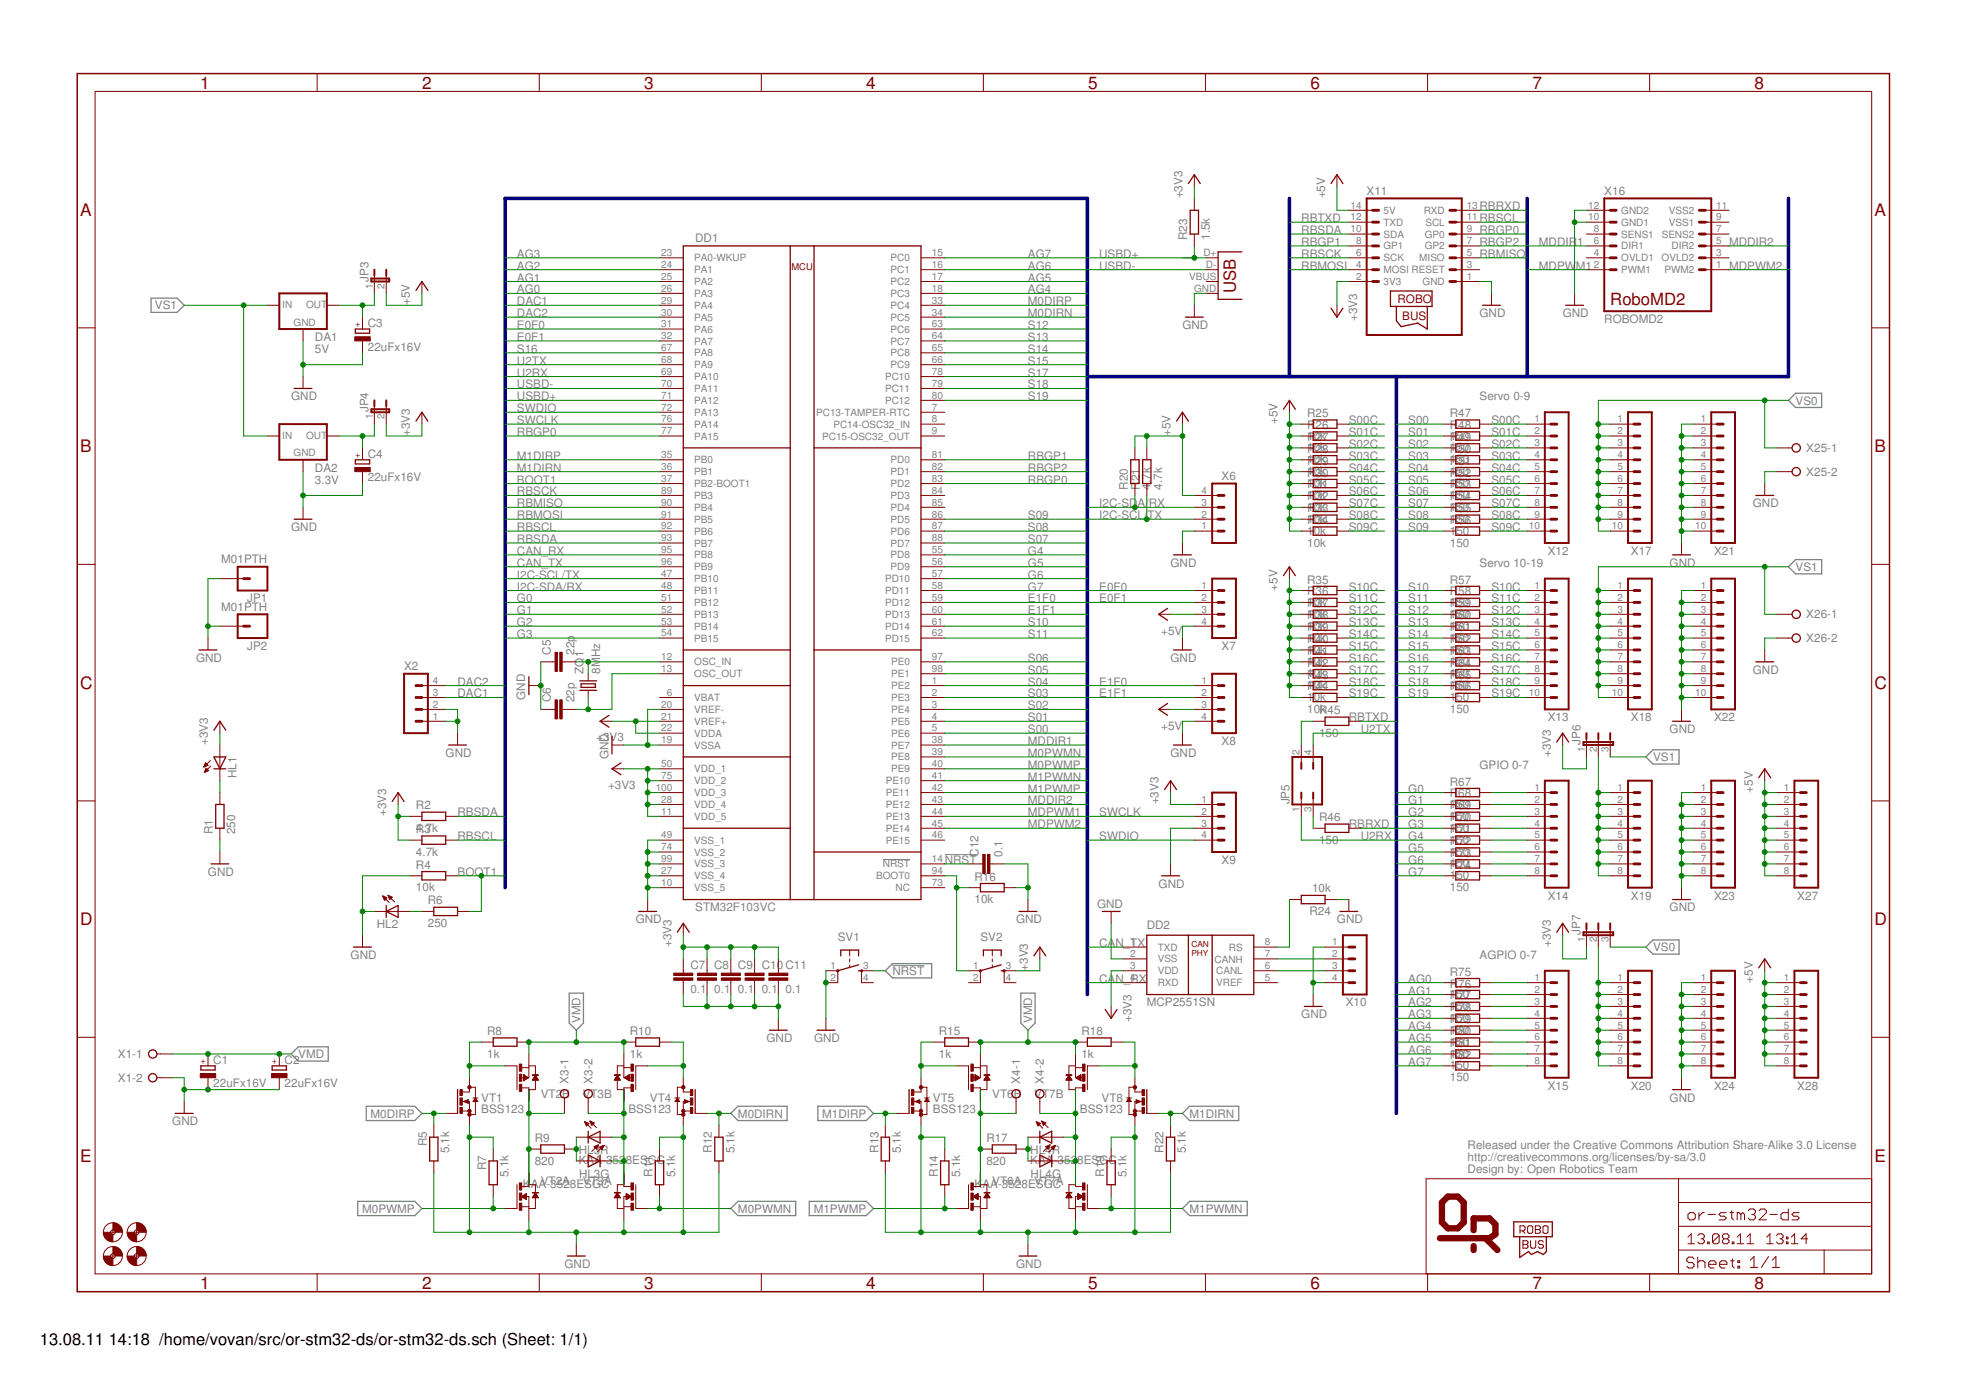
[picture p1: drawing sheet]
<svg xmlns="http://www.w3.org/2000/svg" width="420mm" height="297mm" viewBox="0 0 420 297" stroke-linecap="round" stroke-linejoin="round" font-family="sans-serif">
<defs><g id="words">
<g font-size="3.7" fill="#800000">
<text x="42.7" y="18.9">1</text>
<text x="90.2" y="18.9">2</text>
<text x="137.7" y="18.9">3</text>
<text x="185.1" y="18.9">4</text>
<text x="232.6" y="18.9">5</text>
<text x="280" y="18.9">6</text>
<text x="327.5" y="18.9">7</text>
<text x="375" y="18.9">8</text>
<text x="17.1" y="46.1">A</text>
<text x="400.6" y="46.1">A</text>
<text x="17.1" y="96.6">B</text>
<text x="400.6" y="96.6">B</text>
<text x="17.1" y="147.2">C</text>
<text x="400.6" y="147.2">C</text>
<text x="17.1" y="197.7">D</text>
<text x="400.6" y="197.7">D</text>
<text x="17.1" y="248.3">E</text>
<text x="400.6" y="248.3">E</text>
<text x="42.7" y="275.4">1</text>
<text x="90.2" y="275.4">2</text>
<text x="137.7" y="275.4">3</text>
<text x="185.1" y="275.4">4</text>
<text x="232.6" y="275.4">5</text>
<text x="280" y="275.4">6</text>
<text x="327.5" y="275.4">7</text>
<text x="375" y="275.4">8</text>
</g>
<g font-size="3.6" fill="#800000">
<text x="264.1" y="62.7" transform="rotate(-90 264.1 62.7)">USB</text>
<text x="344.1" y="65.2">RoboMD2</text>
</g>
<g font-size="3.5">
<text x="8.5" y="287.5">13.08.11</text>
<text x="23.2" y="287.5">14:18 /home/vovan/src/or-stm32-ds/or-stm32-ds.sch (Sheet: 1/1)</text>
</g>
<g font-size="2.5" fill="#808080">
<text x="292.1" y="41.6">X11</text>
<text x="342.9" y="41.6">X16</text>
<text x="252.7" y="42.4" transform="rotate(-90 252.7 42.4)">+3V3</text>
<text x="278.1" y="47.5">RBTXD</text>
<text x="283.2" y="42.4" transform="rotate(-90 283.2 42.4)">+5V</text>
<text x="316.2" y="44.9">RBRXD</text>
<text x="316.2" y="47.5">RBSCL</text>
<text x="148.6" y="51.8">DD1</text>
<text x="253.7" y="51.3" transform="rotate(-90 253.7 51.3)">R23</text>
<text x="258.5" y="51.3" transform="rotate(-90 258.5 51.3)">1.5k</text>
<text x="278.1" y="50">RBSDA</text>
<text x="278.1" y="52.5">RBGP1</text>
<text x="316.2" y="50">RBGP0</text>
<text x="316.2" y="52.5">RBGP2</text>
<text x="328.9" y="52.5">MDDIR</text>
<text x="337.1" y="52.5">1</text>
<text x="369.5" y="52.5">MDDIR2</text>
<text x="110.5" y="57.6">AG2</text>
<text x="110.5" y="55.1">AG3</text>
<text x="219.7" y="57.6">AG6</text>
<text x="219.7" y="55.1">AG7</text>
<text x="234.9" y="55.1">USBD+</text>
<text x="234.9" y="57.6">USBD-</text>
<text x="278.1" y="55.1">RBSCK</text>
<text x="278.1" y="57.6">RBMOSI</text>
<text x="316.2" y="55.1">RBMISO</text>
<text x="328.9" y="57.6">MDPW</text>
<text x="336.8" y="57.6">M1</text>
<text x="369.5" y="57.6">MDPWM2</text>
<text x="78.7" y="60.2" transform="rotate(-90 78.7 60.2)">JP3</text>
<text x="87.6" y="65.2" transform="rotate(-90 87.6 65.2)">+5V</text>
<text x="110.5" y="62.7">AG0</text>
<text x="110.5" y="60.2">AG1</text>
<text x="110.5" y="65.2">DAC1</text>
<text x="219.7" y="62.7">AG4</text>
<text x="219.7" y="60.2">AG5</text>
<text x="219.7" y="65.2">M0DIRP</text>
<text x="33.1" y="66.1">VS1</text>
<text x="78.6" y="69.8">C3</text>
<text x="110.5" y="70.3">E0F0</text>
<text x="110.5" y="67.8">DAC2</text>
<text x="219.7" y="70.3">S12</text>
<text x="219.7" y="67.8">M0DIRN</text>
<text x="252.7" y="70.3">GND</text>
<text x="290" y="68.6" transform="rotate(-90 290 68.6)">+3V3</text>
<text x="316.2" y="67.8">GND</text>
<text x="334" y="67.8">GND</text>
<text x="342.9" y="69.1">ROBOMD2</text>
<text x="67.3" y="75.4">5V</text>
<text x="67.3" y="72.9">DA1</text>
<text x="78.6" y="74.9">22uFx16V</text>
<text x="110.5" y="77.9">U2TX</text>
<text x="110.5" y="72.9">E0F1</text>
<text x="110.5" y="75.4">S16</text>
<text x="219.7" y="72.9">S13</text>
<text x="219.7" y="75.4">S14</text>
<text x="219.7" y="77.9">S15</text>
<text x="110.5" y="80.5">U2RX</text>
<text x="110.5" y="83">USBD-</text>
<text x="219.7" y="83">S18</text>
<text x="219.7" y="80.5">S17</text>
<text x="62.2" y="85.6">GND</text>
<text x="78.7" y="88.1" transform="rotate(-90 78.7 88.1)">JP4</text>
<text x="110.5" y="85.6">USBD+</text>
<text x="110.5" y="88.1">SWDIO</text>
<text x="219.7" y="85.6">S19</text>
<text x="279.4" y="89.1">R25</text>
<text x="309.8" y="89.1">R47</text>
<text x="316.2" y="85.6">Servo 0-9</text>
<text x="383.7" y="86.4">VS0</text>
<text x="87.6" y="93.2" transform="rotate(-90 87.6 93.2)">+3V3</text>
<text x="110.5" y="93.2">RBGP0</text>
<text x="110.5" y="90.6">SWCLK</text>
<text x="250.2" y="93.2" transform="rotate(-90 250.2 93.2)">+5V</text>
<text x="273" y="90.6" transform="rotate(-90 273 90.6)">+5V</text>
<text x="279.4" y="93.9">10k</text>
<text x="279.4" y="94.2">R27</text>
<text x="279.4" y="91.7">R26</text>
<text x="288.3" y="90.6">S00C</text>
<text x="288.3" y="93.2">S01C</text>
<text x="288.3" y="95.7">S02C</text>
<text x="301" y="90.6">S00</text>
<text x="301" y="93.2">S01</text>
<text x="301" y="95.7">S02</text>
<text x="309.8" y="93.9">150</text>
<text x="309.8" y="91.7">R48</text>
<text x="309.8" y="94.2">R49</text>
<text x="318.7" y="90.6">S00C</text>
<text x="318.7" y="93.2">S01C</text>
<text x="318.7" y="95.7">S02C</text>
<text x="67.3" y="100.8">DA2</text>
<text x="78.6" y="97.8">C4</text>
<text x="110.5" y="98.3">M1DIRP</text>
<text x="110.5" y="100.8">M1DIRN</text>
<text x="219.7" y="98.3">RBGP1</text>
<text x="219.7" y="100.8">RBGP2</text>
<text x="279.4" y="99">10k</text>
<text x="279.4" y="96.5">10k</text>
<text x="279.4" y="101.6">10k</text>
<text x="279.4" y="96.8">R28</text>
<text x="279.4" y="99.3">R29</text>
<text x="279.4" y="101.8">R30</text>
<text x="288.3" y="98.3">S03C</text>
<text x="288.3" y="100.8">S04C</text>
<text x="301" y="98.3">S03</text>
<text x="301" y="100.8">S04</text>
<text x="309.8" y="96.5">150</text>
<text x="309.8" y="99">150</text>
<text x="309.8" y="101.6">150</text>
<text x="309.8" y="96.8">R50</text>
<text x="309.8" y="99.3">R51</text>
<text x="309.8" y="101.8">R52</text>
<text x="318.7" y="98.3">S03C</text>
<text x="318.7" y="100.8">S04C</text>
<text x="386" y="96.6">X25-1</text>
<text x="386" y="101.7">X25-2</text>
<text x="67.3" y="103.3">3.3V</text>
<text x="78.6" y="102.9">22uFx16V</text>
<text x="110.5" y="105.9">RBSCK</text>
<text x="110.5" y="103.3">BOOT1</text>
<text x="219.7" y="103.3">RBGP0</text>
<text x="241" y="104.6" transform="rotate(-90 241 104.6)">R20</text>
<text x="243.6" y="104.6" transform="rotate(-90 243.6 104.6)">R21</text>
<text x="245.8" y="104.6" transform="rotate(-90 245.8 104.6)">4.7k</text>
<text x="248.4" y="104.6" transform="rotate(-90 248.4 104.6)">4.7k</text>
<text x="261.1" y="102.6">X6</text>
<text x="279.4" y="104.1">10k</text>
<text x="279.4" y="106.6">10k</text>
<text x="279.4" y="104.4">R31</text>
<text x="279.4" y="106.9">R32</text>
<text x="288.3" y="103.3">S05C</text>
<text x="288.3" y="105.9">S06C</text>
<text x="301" y="103.3">S05</text>
<text x="301" y="105.9">S06</text>
<text x="309.8" y="104.1">150</text>
<text x="309.8" y="106.6">150</text>
<text x="309.8" y="104.4">R53</text>
<text x="309.8" y="106.9">R54</text>
<text x="318.7" y="103.3">S05C</text>
<text x="318.7" y="105.9">S06C</text>
<text x="62.2" y="113.5">GND</text>
<text x="110.5" y="113.5">RBSCL</text>
<text x="110.5" y="108.4">RBMISO</text>
<text x="110.5" y="111">RBMOSI</text>
<text x="219.7" y="113.5">S08</text>
<text x="219.7" y="111">S09</text>
<text x="234.9" y="111">I2C-SCL/TX</text>
<text x="234.9" y="108.4">I2C-SDA/</text>
<text x="245.5" y="108.4">RX</text>
<text x="279.4" y="109.2">10k</text>
<text x="279.4" y="111.7">10k</text>
<text x="279.4" y="109.5">R33</text>
<text x="279.4" y="112">R34</text>
<text x="288.3" y="108.4">S07C</text>
<text x="288.3" y="111">S08C</text>
<text x="288.3" y="113.5">S09C</text>
<text x="301" y="111">S08</text>
<text x="301" y="113.5">S09</text>
<text x="301" y="108.4">S07</text>
<text x="309.8" y="109.2">150</text>
<text x="309.8" y="111.7">150</text>
<text x="309.8" y="109.5">R55</text>
<text x="309.8" y="112">R56</text>
<text x="318.7" y="108.4">S07C</text>
<text x="318.7" y="111">S08C</text>
<text x="318.7" y="113.5">S09C</text>
<text x="374.6" y="108.4">GND</text>
<text x="110.5" y="116">RBSDA</text>
<text x="110.5" y="118.6">CAN_RX</text>
<text x="219.7" y="118.6">G4</text>
<text x="219.7" y="116">S07</text>
<text x="279.4" y="114.3">10k</text>
<text x="279.4" y="116.8">10k</text>
<text x="309.8" y="114.3">150</text>
<text x="309.8" y="116.8">150</text>
<text x="330.8" y="118.6">X12</text>
<text x="348.6" y="118.6">X17</text>
<text x="366.3" y="118.6">X21</text>
<text x="47.3" y="120.4">M01PTH</text>
<text x="110.5" y="123.7">I2C-SCL/TX</text>
<text x="110.5" y="121.1">CAN_TX</text>
<text x="219.7" y="123.7">G6</text>
<text x="219.7" y="121.1">G5</text>
<text x="250.2" y="121.1">GND</text>
<text x="279.4" y="124.7">R35</text>
<text x="309.8" y="124.7">R57</text>
<text x="316.2" y="121.1">Servo 10-19</text>
<text x="356.8" y="121.1">GND</text>
<text x="383.7" y="122">VS1</text>
<text x="47.3" y="130.5">M01PTH</text>
<text x="52.8" y="128.7">JP1</text>
<text x="110.5" y="128.7">G0</text>
<text x="110.5" y="131.3">G1</text>
<text x="110.5" y="126.2">I2C-SDA/RX</text>
<text x="219.7" y="126.2">G7</text>
<text x="219.7" y="128.7">E1F0</text>
<text x="219.7" y="131.3">E1F1</text>
<text x="234.9" y="126.2">E0F0</text>
<text x="234.9" y="128.7">E0F1</text>
<text x="273" y="126.2" transform="rotate(-90 273 126.2)">+5V</text>
<text x="279.4" y="129.5">10k</text>
<text x="279.4" y="129.8">R37</text>
<text x="279.4" y="127.2">R36</text>
<text x="288.3" y="126.2">S10C</text>
<text x="288.3" y="128.7">S11C</text>
<text x="288.3" y="131.3">S12C</text>
<text x="301" y="126.2">S10</text>
<text x="301" y="128.7">S11</text>
<text x="301" y="131.3">S12</text>
<text x="309.8" y="129.5">150</text>
<text x="309.8" y="127.2">R58</text>
<text x="309.8" y="129.8">R59</text>
<text x="318.7" y="126.2">S10C</text>
<text x="318.7" y="128.7">S11C</text>
<text x="318.7" y="131.3">S12C</text>
<text x="110.5" y="133.8">G2</text>
<text x="110.5" y="136.4">G3</text>
<text x="219.7" y="133.8">S10</text>
<text x="219.7" y="136.4">S11</text>
<text x="248.2" y="135.6">+5V</text>
<text x="279.4" y="134.6">10k</text>
<text x="279.4" y="132">10k</text>
<text x="279.4" y="137.1">10k</text>
<text x="279.4" y="132.3">R38</text>
<text x="279.4" y="134.9">R39</text>
<text x="279.4" y="137.4">R40</text>
<text x="288.3" y="133.8">S13C</text>
<text x="288.3" y="136.4">S14C</text>
<text x="301" y="133.8">S13</text>
<text x="301" y="136.4">S14</text>
<text x="309.8" y="132">150</text>
<text x="309.8" y="134.6">150</text>
<text x="309.8" y="137.1">150</text>
<text x="309.8" y="132.3">R60</text>
<text x="309.8" y="134.9">R61</text>
<text x="309.8" y="137.4">R62</text>
<text x="318.7" y="133.8">S13C</text>
<text x="318.7" y="136.4">S14C</text>
<text x="386" y="132.2">X26-1</text>
<text x="386" y="137.2">X26-2</text>
<text x="41.9" y="141.4">GND</text>
<text x="52.8" y="138.9">JP2</text>
<text x="86.4" y="143.2">X2</text>
<text x="117.7" y="139.9" transform="rotate(-90 117.7 139.9)">C5</text>
<text x="122.8" y="139.9" transform="rotate(-90 122.8 139.9)">22p</text>
<text x="124.7" y="144" transform="rotate(-90 124.7 144)">ZQ1</text>
<text x="128.3" y="144" transform="rotate(-90 128.3 144)">8MHz</text>
<text x="219.7" y="144">S05</text>
<text x="219.7" y="141.4">S06</text>
<text x="250.2" y="141.4">GND</text>
<text x="261.1" y="138.9">X7</text>
<text x="279.4" y="139.7">10k</text>
<text x="279.4" y="142.2">10k</text>
<text x="279.4" y="139.9">R41</text>
<text x="279.4" y="142.5">R42</text>
<text x="288.3" y="138.9">S15C</text>
<text x="288.3" y="141.4">S16C</text>
<text x="288.3" y="144">S17C</text>
<text x="301" y="138.9">S15</text>
<text x="301" y="141.4">S16</text>
<text x="301" y="144">S17</text>
<text x="309.8" y="139.7">150</text>
<text x="309.8" y="142.2">150</text>
<text x="309.8" y="139.9">R63</text>
<text x="309.8" y="142.5">R64</text>
<text x="318.7" y="138.9">S15C</text>
<text x="318.7" y="141.4">S16C</text>
<text x="318.7" y="144">S17C</text>
<text x="374.6" y="144">GND</text>
<text x="97.8" y="149.1">DAC1</text>
<text x="97.8" y="146.5">DAC2</text>
<text x="112.3" y="149.5" transform="rotate(-90 112.3 149.5)">GND</text>
<text x="219.7" y="149.1">S03</text>
<text x="219.7" y="146.5">S04</text>
<text x="234.9" y="146.5">E1F0</text>
<text x="234.9" y="149.1">E1F1</text>
<text x="279.4" y="144.7">10k</text>
<text x="279.4" y="147.3">10k</text>
<text x="279.4" y="149.8">10k</text>
<text x="279.4" y="145">R43</text>
<text x="279.4" y="147.6">R44</text>
<text x="288.3" y="146.5">S18C</text>
<text x="288.3" y="149.1">S19C</text>
<text x="301" y="146.5">S18</text>
<text x="301" y="149.1">S19</text>
<text x="309.8" y="144.7">150</text>
<text x="309.8" y="147.3">150</text>
<text x="309.8" y="149.8">150</text>
<text x="309.8" y="145">R65</text>
<text x="309.8" y="147.6">R66</text>
<text x="318.7" y="146.5">S18C</text>
<text x="318.7" y="149.1">S19C</text>
<text x="117.7" y="150.1" transform="rotate(-90 117.7 150.1)">C6</text>
<text x="122.8" y="150.1" transform="rotate(-90 122.8 150.1)">22p</text>
<text x="219.7" y="154.1">S01</text>
<text x="219.7" y="151.6">S02</text>
<text x="248.2" y="155.9">+5V</text>
<text x="279.4" y="152.4">10R45</text>
<text x="282.2" y="152.4">k</text>
<text x="288.3" y="154.1">RBTXD</text>
<text x="309.8" y="152.4">150</text>
<text x="330.8" y="154.1">X13</text>
<text x="348.6" y="154.1">X18</text>
<text x="366.3" y="154.1">X22</text>
<text x="44.4" y="159.2" transform="rotate(-90 44.4 159.2)">+3V3</text>
<text x="95.2" y="161.7">GND</text>
<text x="127.4" y="158.4">+3V3</text>
<text x="219.7" y="156.7">S00</text>
<text x="219.7" y="159.2">MDDIR1</text>
<text x="219.7" y="161.7">M0PWMN</text>
<text x="250.2" y="161.7">GND</text>
<text x="261.1" y="159.2">X8</text>
<text x="281.9" y="157.4">150</text>
<text x="290.8" y="156.7">U2TX</text>
<text x="331.4" y="161.7" transform="rotate(-90 331.4 161.7)">+3V3</text>
<text x="337.8" y="159.2" transform="rotate(-90 337.8 159.2)">JP6</text>
<text x="356.8" y="156.7">GND</text>
<text x="50.5" y="166.3" transform="rotate(-90 50.5 166.3)">HL1</text>
<text x="130" y="162.2" transform="rotate(-90 130 162.2)">GND</text>
<text x="219.7" y="164.3">M0PWMP</text>
<text x="219.7" y="166.8">M1PWMN</text>
<text x="309.8" y="167.9">R67</text>
<text x="316.2" y="164.3">GPIO 0-7</text>
<text x="353.3" y="162.6">VS1</text>
<text x="88.9" y="172.9">R2</text>
<text x="129.9" y="168.6">+3V3</text>
<text x="219.7" y="171.9">MDDIR2</text>
<text x="219.7" y="169.4">M1PWMP</text>
<text x="247.6" y="171.9" transform="rotate(-90 247.6 171.9)">+3V3</text>
<text x="275.6" y="171.9" transform="rotate(-90 275.6 171.9)">JP5</text>
<text x="301" y="169.4">G0</text>
<text x="301" y="171.9">G1</text>
<text x="309.8" y="172.7">150</text>
<text x="309.8" y="170.4">R68</text>
<text x="309.8" y="172.9">R69</text>
<text x="374.6" y="169.4" transform="rotate(-90 374.6 169.4)">+5V</text>
<text x="45.5" y="178.3" transform="rotate(-90 45.5 178.3)">R1</text>
<text x="50.3" y="178.3" transform="rotate(-90 50.3 178.3)">250</text>
<text x="82.5" y="174.4" transform="rotate(-90 82.5 174.4)">+3V3</text>
<text x="88.9" y="177.7">4.7k</text>
<text x="88.9" y="178">R3</text>
<text x="97.8" y="174.4">RBSDA</text>
<text x="97.8" y="179.5">RBSCL</text>
<text x="219.7" y="174.4">MDPWM1</text>
<text x="219.7" y="177">MDPWM2</text>
<text x="234.9" y="174.4">SWCLK</text>
<text x="234.9" y="179.5">SWDIO</text>
<text x="281.9" y="175.5">R46</text>
<text x="288.3" y="177">RBRXD</text>
<text x="290.8" y="179.5">U2RX</text>
<text x="301" y="174.4">G2</text>
<text x="301" y="177">G3</text>
<text x="301" y="179.5">G4</text>
<text x="309.8" y="175.2">150</text>
<text x="309.8" y="177.7">150</text>
<text x="309.8" y="175.5">R70</text>
<text x="309.8" y="178">R71</text>
<text x="88.9" y="182.8">4.7k</text>
<text x="88.9" y="185.6">R4</text>
<text x="201.9" y="184.6">NRST</text>
<text x="209.1" y="183.1" transform="rotate(-90 209.1 183.1)">C12</text>
<text x="214.2" y="183.1" transform="rotate(-90 214.2 183.1)">0.1</text>
<text x="261.1" y="184.6">X9</text>
<text x="281.9" y="180.3">150</text>
<text x="301" y="184.6">G6</text>
<text x="301" y="182.1">G5</text>
<text x="309.8" y="180.3">150</text>
<text x="309.8" y="182.8">150</text>
<text x="309.8" y="185.4">150</text>
<text x="309.8" y="180.6">R72</text>
<text x="309.8" y="183.1">R73</text>
<text x="309.8" y="185.6">R74</text>
<text x="44.4" y="187.1">GND</text>
<text x="88.9" y="190.4">10k</text>
<text x="97.8" y="187.1">BOOT1</text>
<text x="208.3" y="188.2">R16</text>
<text x="247.6" y="189.7">GND</text>
<text x="280.4" y="190.7">10k</text>
<text x="301" y="187.1">G7</text>
<text x="309.8" y="187.9">150</text>
<text x="309.8" y="190.4">150</text>
<text x="91.4" y="193.3">R6</text>
<text x="135.9" y="197.3">GND</text>
<text x="148.6" y="194.8">STM32F103VC</text>
<text x="208.3" y="193">10k</text>
<text x="217.1" y="197.3">GND</text>
<text x="234.5" y="194">GND</text>
<text x="279.9" y="195.5">R24</text>
<text x="285.7" y="197.3">GND</text>
<text x="330.8" y="192.2">X14</text>
<text x="348.6" y="192.2">X19</text>
<text x="356.8" y="194.8">GND</text>
<text x="366.3" y="192.2">X23</text>
<text x="384.1" y="192.2">X27</text>
<text x="80.5" y="198.3">HL2</text>
<text x="91.4" y="198.1">250</text>
<text x="143.5" y="202.4" transform="rotate(-90 143.5 202.4)">+3V3</text>
<text x="179.1" y="201.1">SV1</text>
<text x="209.5" y="201.1">SV2</text>
<text x="234.9" y="202.4">CAN_TX</text>
<text x="245.1" y="198.6">DD2</text>
<text x="331.4" y="202.4" transform="rotate(-90 331.4 202.4)">+3V3</text>
<text x="337.8" y="199.8" transform="rotate(-90 337.8 199.8)">JP7</text>
<text x="353.3" y="203.3">VS0</text>
<text x="74.9" y="204.9">GND</text>
<text x="147.6" y="207.1">C7</text>
<text x="152.6" y="207.1">C8</text>
<text x="157.7" y="207.1">C9</text>
<text x="162.8" y="207.1">C10 C11</text>
<text x="190.7" y="208.3">NRST</text>
<text x="219.7" y="207.5" transform="rotate(-90 219.7 207.5)">+3V3</text>
<text x="309.8" y="208.5">R75</text>
<text x="316.2" y="204.9">AGPIO 0-7</text>
<text x="147.6" y="212.2">0.1</text>
<text x="152.6" y="212.2">0.1</text>
<text x="157.7" y="212.2">0.1</text>
<text x="162.8" y="212.2">0.1</text>
<text x="167.9" y="212.2">0.1</text>
<text x="234.9" y="210">CAN_RX</text>
<text x="245.1" y="215.1">MCP2551SN</text>
<text x="287.6" y="215.1">X10</text>
<text x="301" y="210">AG0</text>
<text x="301" y="212.5">AG1</text>
<text x="301" y="215.1">AG2</text>
<text x="309.8" y="213.3">150</text>
<text x="309.8" y="215.8">150</text>
<text x="309.8" y="211">R76</text>
<text x="309.8" y="213.6">R77</text>
<text x="374.6" y="210" transform="rotate(-90 374.6 210)">+5V</text>
<text x="104.1" y="221.2">R8</text>
<text x="124.1" y="218.6" transform="rotate(-90 124.1 218.6)">VMD</text>
<text x="134.6" y="221.2">R10</text>
<text x="200.6" y="221.2">R15</text>
<text x="220.6" y="218.6" transform="rotate(-90 220.6 218.6)">VMD</text>
<text x="231.1" y="221.2">R18</text>
<text x="241.8" y="218.5" transform="rotate(-90 241.8 218.5)">+3V3</text>
<text x="278.1" y="217.6">GND</text>
<text x="301" y="217.6">AG3</text>
<text x="301" y="220.2">AG4</text>
<text x="309.8" y="218.4">150</text>
<text x="309.8" y="220.9">150</text>
<text x="309.8" y="216.1">R78</text>
<text x="309.8" y="218.7">R79</text>
<text x="309.8" y="221.2">R80</text>
<text x="25.2" y="226.1">X1-1</text>
<text x="45.6" y="227.3">C1</text>
<text x="60.8" y="227.3">C2</text>
<text x="63.7" y="226.1">VMD</text>
<text x="104.1" y="226">1k</text>
<text x="134.6" y="226">1k</text>
<text x="163.8" y="222.7">GND</text>
<text x="174" y="222.7">GND</text>
<text x="200.6" y="226">1k</text>
<text x="231.1" y="226">1k</text>
<text x="301" y="222.7">AG5</text>
<text x="301" y="225.2">AG6</text>
<text x="301" y="227.8">AG7</text>
<text x="309.8" y="223.5">150</text>
<text x="309.8" y="226">150</text>
<text x="309.8" y="223.7">R81</text>
<text x="309.8" y="226.3">R82</text>
<text x="25.2" y="231.2">X1-2</text>
<text x="45.6" y="232.4">22uFx16V</text>
<text x="60.8" y="232.4">22uFx16V</text>
<text x="121.5" y="231.6" transform="rotate(-90 121.5 231.6)">X3-1</text>
<text x="126.6" y="231.6" transform="rotate(-90 126.6 231.6)">X3-2</text>
<text x="218" y="231.6" transform="rotate(-90 218 231.6)">X4-1</text>
<text x="223.1" y="231.6" transform="rotate(-90 223.1 231.6)">X4-2</text>
<text x="309.8" y="228.5">150</text>
<text x="309.8" y="231.1">150</text>
<text x="330.8" y="232.9">X15</text>
<text x="348.6" y="232.9">X20</text>
<text x="366.3" y="232.9">X24</text>
<text x="384.1" y="232.9">X28</text>
<text x="79.2" y="238.8">M0DIRP</text>
<text x="102.9" y="237.9">BSS123</text>
<text x="102.9" y="235.4">VT1</text>
<text x="115.6" y="234.6">VT2B</text>
<text x="124.5" y="234.6">VT3B</text>
<text x="134.3" y="237.9">BSS123</text>
<text x="138.9" y="235.4">VT4</text>
<text x="157.7" y="238.8">M0DIRN</text>
<text x="175.7" y="238.8">M1DIRP</text>
<text x="199.4" y="237.9">BSS123</text>
<text x="199.4" y="235.4">VT5</text>
<text x="212.1" y="234.6">VT6B</text>
<text x="221" y="234.6">VT7B</text>
<text x="230.8" y="237.9">BSS123</text>
<text x="235.4" y="235.4">VT8</text>
<text x="254.2" y="238.8">M1DIRN</text>
<text x="356.8" y="235.4">GND</text>
<text x="36.8" y="240.5">GND</text>
<text x="91.2" y="244.9" transform="rotate(-90 91.2 244.9)">R5</text>
<text x="114.3" y="244.1">R9</text>
<text x="210.8" y="244.1">R17</text>
<text x="313.7" y="245.6">Released under the Creative Commons Attribution Share-Alike 3.0 License</text>
<text x="96" y="246.5" transform="rotate(-90 96 246.5)">5.1k</text>
<text x="103.9" y="250" transform="rotate(-90 103.9 250)">R7</text>
<text x="108.7" y="251.6" transform="rotate(-90 108.7 251.6)">5.1k</text>
<text x="114.3" y="248.9">820</text>
<text x="123.7" y="248.7">KAA-352</text>
<text x="123.7" y="246.6">HL3R</text>
<text x="123.7" y="251.6">HL3G</text>
<text x="133.7" y="248.7">8ESG</text>
<text x="139.5" y="251.4" transform="rotate(-90 139.5 251.4)">R11</text>
<text x="140.4" y="248.7">C</text>
<text x="144.3" y="251.6" transform="rotate(-90 144.3 251.6)">5.1k</text>
<text x="152.2" y="246.3" transform="rotate(-90 152.2 246.3)">R12</text>
<text x="157" y="246.5" transform="rotate(-90 157 246.5)">5.1k</text>
<text x="187.7" y="246.3" transform="rotate(-90 187.7 246.3)">R13</text>
<text x="192.5" y="246.5" transform="rotate(-90 192.5 246.5)">5.1k</text>
<text x="200.4" y="251.4" transform="rotate(-90 200.4 251.4)">R14</text>
<text x="205.2" y="251.6" transform="rotate(-90 205.2 251.6)">5.1k</text>
<text x="210.8" y="248.9">820</text>
<text x="220.2" y="248.7">KAA-352</text>
<text x="220.2" y="246.6">HL4R</text>
<text x="220.3" y="251.6">HL4G</text>
<text x="230.2" y="248.7">8ESG</text>
<text x="236" y="251.4" transform="rotate(-90 236 251.4)">R19</text>
<text x="236.9" y="248.7">C</text>
<text x="240.8" y="251.6" transform="rotate(-90 240.8 251.6)">5.1k</text>
<text x="248.7" y="246.3" transform="rotate(-90 248.7 246.3)">R22</text>
<text x="253.5" y="246.5" transform="rotate(-90 253.5 246.5)">5.1k</text>
<text x="313.7" y="248.1">http://creativecommons.org/licenses/by-sa/3.0</text>
<text x="313.7" y="250.6">Design by: Open Robotics Team</text>
<text x="111.8" y="253.8">KAA-3528ESGC</text>
<text x="115.6" y="253.2">VT2A</text>
<text x="124.5" y="253.2">VT3A</text>
<text x="208.3" y="253.8">KAA-3528ESGC</text>
<text x="212.1" y="253.2">VT6A</text>
<text x="221" y="253.2">VT7A</text>
<text x="77.4" y="259.1">M0PWMP</text>
<text x="157.7" y="259.1">M0PWMN</text>
<text x="173.9" y="259.1">M1PWMP</text>
<text x="254.2" y="259.1">M1PWMN</text>
<text x="120.6" y="270.9">GND</text>
<text x="217.1" y="270.9">GND</text>
</g>
<g font-size="2.5" fill="#800000">
<text x="298.7" y="64.7">ROBO</text>
<text x="299.7" y="68.3">BUS</text>
</g>
<g font-size="2.1" fill="#808080">
<text x="288.6" y="47.1">12</text>
<text x="288.6" y="44.6">14</text>
<text x="295.7" y="45.7">5V</text>
<text x="304.3" y="45.7">RXD</text>
<text x="313.4" y="47.1">11</text>
<text x="313.4" y="44.6">13</text>
<text x="339.4" y="47.1">10</text>
<text x="339.4" y="44.6">12</text>
<text x="346.5" y="45.7">GND2</text>
<text x="356.7" y="45.7">VSS2</text>
<text x="366.8" y="47.1">9</text>
<text x="366.8" y="44.6">11</text>
<text x="288.6" y="49.7">10</text>
<text x="289.8" y="52.2">8</text>
<text x="295.7" y="48.2">TXD</text>
<text x="295.7" y="53.3">GP1</text>
<text x="295.7" y="50.8">SDA</text>
<text x="304.5" y="53.3">GP2</text>
<text x="304.5" y="50.8">GP0</text>
<text x="304.6" y="48.2">SCL</text>
<text x="313.4" y="52.2">7</text>
<text x="313.4" y="49.7">9</text>
<text x="340.6" y="52.2">6</text>
<text x="340.6" y="49.7">8</text>
<text x="346.5" y="48.2">GND1</text>
<text x="346.5" y="53.3">DIR1</text>
<text x="346.5" y="50.8">SENS1</text>
<text x="355.1" y="50.8">SENS2</text>
<text x="356.7" y="48.2">VSS1</text>
<text x="357.2" y="53.3">DIR2</text>
<text x="366.8" y="52.2">5</text>
<text x="366.8" y="49.7">7</text>
<text x="141.3" y="54.7">23</text>
<text x="141.3" y="57.3">24</text>
<text x="141.3" y="59.8">25</text>
<text x="148.4" y="55.8">PA0-WKUP</text>
<text x="148.4" y="58.4">PA1</text>
<text x="190.3" y="58.4">PC1</text>
<text x="190.3" y="55.8">PC0</text>
<text x="199.2" y="59.8">17</text>
<text x="199.2" y="57.3">16</text>
<text x="199.2" y="54.7">15</text>
<text x="254.2" y="59.8">VBUS</text>
<text x="257.2" y="54.7">D+</text>
<text x="257.7" y="57.3">D-</text>
<text x="289.8" y="59.8">2</text>
<text x="289.8" y="57.3">4</text>
<text x="289.8" y="54.7">6</text>
<text x="295.7" y="58.4">MOSI RESET</text>
<text x="295.7" y="55.8">SCK</text>
<text x="303.3" y="55.8">MISO</text>
<text x="313.4" y="59.8">1</text>
<text x="313.4" y="57.3">3</text>
<text x="313.4" y="54.7">5</text>
<text x="340.6" y="57.3">2</text>
<text x="340.6" y="54.7">4</text>
<text x="346.5" y="58.4">PWM1</text>
<text x="346.5" y="55.8">OVLD1</text>
<text x="355.1" y="55.8">OVLD2</text>
<text x="355.7" y="58.4">PWM2</text>
<text x="366.8" y="57.3">1</text>
<text x="366.8" y="54.7">3</text>
<text x="60.3" y="65.9">IN</text>
<text x="65.4" y="65.9">OUT</text>
<text x="79.6" y="61.7" transform="rotate(-90 79.6 61.7)">1</text>
<text x="82.2" y="61.7" transform="rotate(-90 82.2 61.7)">2</text>
<text x="141.3" y="62.3">26</text>
<text x="141.3" y="64.9">29</text>
<text x="148.4" y="60.9">PA2</text>
<text x="148.4" y="63.5">PA3</text>
<text x="190.3" y="63.5">PC3</text>
<text x="190.3" y="60.9">PC2</text>
<text x="199.2" y="64.9">33</text>
<text x="199.2" y="62.3">18</text>
<text x="255.2" y="62.3">GND</text>
<text x="295.7" y="60.9">3V3</text>
<text x="304" y="60.9">GND</text>
<text x="62.7" y="69.6">GND</text>
<text x="141.3" y="67.4">30</text>
<text x="141.3" y="70">31</text>
<text x="148.4" y="66">PA4</text>
<text x="148.4" y="68.5">PA5</text>
<text x="148.4" y="71.1">PA6</text>
<text x="190.3" y="71.1">PC6</text>
<text x="190.3" y="68.5">PC5</text>
<text x="190.3" y="66">PC4</text>
<text x="199.2" y="70">63</text>
<text x="199.2" y="67.4">34</text>
<text x="141.3" y="72.5">32</text>
<text x="141.3" y="75">67</text>
<text x="141.3" y="77.6">68</text>
<text x="148.4" y="73.6">PA7</text>
<text x="148.4" y="76.2">PA8</text>
<text x="190.3" y="76.2">PC8</text>
<text x="190.3" y="73.6">PC7</text>
<text x="199.2" y="77.6">66</text>
<text x="199.2" y="75">65</text>
<text x="199.2" y="72.5">64</text>
<text x="141.3" y="80.1">69</text>
<text x="141.3" y="82.7">70</text>
<text x="148.4" y="78.7">PA9</text>
<text x="148.4" y="81.2">PA10</text>
<text x="148.4" y="83.8">PA11</text>
<text x="189.2" y="83.8">PC11</text>
<text x="189.2" y="81.2">PC10</text>
<text x="190.3" y="78.7">PC9</text>
<text x="199.2" y="82.7">79</text>
<text x="199.2" y="80.1">78</text>
<text x="79.6" y="89.6" transform="rotate(-90 79.6 89.6)">1</text>
<text x="82.2" y="89.6" transform="rotate(-90 82.2 89.6)">2</text>
<text x="141.3" y="85.2">71</text>
<text x="141.3" y="87.7">72</text>
<text x="148.4" y="86.3">PA12</text>
<text x="148.4" y="88.9">PA13</text>
<text x="174.4" y="88.9">PC13-TAMPER-RTC</text>
<text x="189.2" y="86.3">PC12</text>
<text x="199.2" y="87.7">7</text>
<text x="199.2" y="85.2">80</text>
<text x="60.3" y="93.8">IN</text>
<text x="65.4" y="93.8">OUT</text>
<text x="141.3" y="90.3">76</text>
<text x="141.3" y="92.8">77</text>
<text x="148.4" y="91.4">PA14</text>
<text x="148.4" y="93.9">PA15</text>
<text x="175.7" y="93.9">PC15-OSC32_OUT</text>
<text x="178.1" y="91.4">PC14-OSC32_IN</text>
<text x="199.2" y="92.8">9</text>
<text x="199.2" y="90.3">8</text>
<text x="327.9" y="90.3">1</text>
<text x="327.9" y="92.8">2</text>
<text x="327.9" y="95.4">3</text>
<text x="345.7" y="90.3">1</text>
<text x="345.7" y="92.8">2</text>
<text x="345.7" y="95.4">3</text>
<text x="363.5" y="90.3">1</text>
<text x="363.5" y="92.8">2</text>
<text x="363.5" y="95.4">3</text>
<text x="62.7" y="97.5">GND</text>
<text x="141.3" y="97.9">35</text>
<text x="141.3" y="100.4">36</text>
<text x="148.4" y="99">PB0</text>
<text x="148.4" y="101.6">PB1</text>
<text x="190.3" y="101.6">PD1</text>
<text x="190.3" y="99">PD0</text>
<text x="199.2" y="100.4">82</text>
<text x="199.2" y="97.9">81</text>
<text x="327.9" y="97.9">4</text>
<text x="327.9" y="100.4">5</text>
<text x="345.7" y="97.9">4</text>
<text x="345.7" y="100.4">5</text>
<text x="363.5" y="97.9">4</text>
<text x="363.5" y="100.4">5</text>
<text x="141.3" y="103">37</text>
<text x="141.3" y="105.5">89</text>
<text x="148.4" y="104.1">PB2-BOOT1</text>
<text x="148.4" y="106.6">PB3</text>
<text x="190.3" y="106.6">PD3</text>
<text x="190.3" y="104.1">PD2</text>
<text x="199.2" y="105.5">84</text>
<text x="199.2" y="103">83</text>
<text x="256.8" y="105.5">4</text>
<text x="327.9" y="103">6</text>
<text x="327.9" y="105.5">7</text>
<text x="345.7" y="103">6</text>
<text x="345.7" y="105.5">7</text>
<text x="363.5" y="103">6</text>
<text x="363.5" y="105.5">7</text>
<text x="141.3" y="108.1">90</text>
<text x="141.3" y="110.6">91</text>
<text x="141.3" y="113.1">92</text>
<text x="148.4" y="109.2">PB4</text>
<text x="148.4" y="111.7">PB5</text>
<text x="190.3" y="111.7">PD5</text>
<text x="190.3" y="109.2">PD4</text>
<text x="199.2" y="113.1">87</text>
<text x="199.2" y="110.6">86</text>
<text x="199.2" y="108.1">85</text>
<text x="256.8" y="113.1">1</text>
<text x="256.8" y="110.6">2</text>
<text x="256.8" y="108.1">3</text>
<text x="326.7" y="113.1">10</text>
<text x="327.9" y="108.1">8</text>
<text x="327.9" y="110.6">9</text>
<text x="344.5" y="113.1">10</text>
<text x="345.7" y="108.1">8</text>
<text x="345.7" y="110.6">9</text>
<text x="362.3" y="113.1">10</text>
<text x="363.5" y="108.1">8</text>
<text x="363.5" y="110.6">9</text>
<text x="141.3" y="115.7">93</text>
<text x="141.3" y="118.2">95</text>
<text x="148.4" y="114.3">PB6</text>
<text x="148.4" y="116.8">PB7</text>
<text x="148.4" y="119.3">PB8</text>
<text x="190.3" y="119.3">PD8</text>
<text x="190.3" y="116.8">PD7</text>
<text x="190.3" y="114.3">PD6</text>
<text x="199.2" y="118.2">55</text>
<text x="199.2" y="115.7">88</text>
<text x="141.3" y="120.8">96</text>
<text x="141.3" y="123.3">47</text>
<text x="141.3" y="125.8">48</text>
<text x="148.4" y="121.9">PB9</text>
<text x="148.4" y="124.4">PB10</text>
<text x="189.2" y="124.4">PD10</text>
<text x="190.3" y="121.9">PD9</text>
<text x="199.2" y="125.8">58</text>
<text x="199.2" y="123.3">57</text>
<text x="199.2" y="120.8">56</text>
<text x="256.8" y="125.8">1</text>
<text x="327.9" y="125.8">1</text>
<text x="345.7" y="125.8">1</text>
<text x="363.5" y="125.8">1</text>
<text x="141.3" y="128.4">51</text>
<text x="141.3" y="130.9">52</text>
<text x="148.4" y="127">PB11</text>
<text x="148.4" y="129.5">PB12</text>
<text x="189.2" y="129.5">PD12</text>
<text x="189.2" y="127">PD11</text>
<text x="199.2" y="130.9">60</text>
<text x="199.2" y="128.4">59</text>
<text x="256.8" y="128.4">2</text>
<text x="256.8" y="130.9">3</text>
<text x="327.9" y="128.4">2</text>
<text x="327.9" y="130.9">3</text>
<text x="345.7" y="128.4">2</text>
<text x="345.7" y="130.9">3</text>
<text x="363.5" y="128.4">2</text>
<text x="363.5" y="130.9">3</text>
<text x="141.3" y="133.5">53</text>
<text x="141.3" y="136">54</text>
<text x="148.4" y="132">PB13</text>
<text x="148.4" y="134.6">PB14</text>
<text x="148.4" y="137.1">PB15</text>
<text x="189.2" y="137.1">PD15</text>
<text x="189.2" y="134.6">PD14</text>
<text x="189.2" y="132">PD13</text>
<text x="199.2" y="136">62</text>
<text x="199.2" y="133.5">61</text>
<text x="256.8" y="133.5">4</text>
<text x="327.9" y="133.5">4</text>
<text x="327.9" y="136">5</text>
<text x="345.7" y="133.5">4</text>
<text x="345.7" y="136">5</text>
<text x="363.5" y="133.5">4</text>
<text x="363.5" y="136">5</text>
<text x="141.3" y="141.1">12</text>
<text x="141.3" y="143.6">13</text>
<text x="148.4" y="142.2">OSC_IN</text>
<text x="190.5" y="142.2">PE0</text>
<text x="199.2" y="143.6">98</text>
<text x="199.2" y="141.1">97</text>
<text x="327.9" y="138.5">6</text>
<text x="327.9" y="141.1">7</text>
<text x="327.9" y="143.6">8</text>
<text x="345.7" y="138.5">6</text>
<text x="345.7" y="141.1">7</text>
<text x="345.7" y="143.6">8</text>
<text x="363.5" y="138.5">6</text>
<text x="363.5" y="141.1">7</text>
<text x="363.5" y="143.6">8</text>
<text x="92.5" y="148.7">3</text>
<text x="92.5" y="146.2">4</text>
<text x="142.5" y="148.7">6</text>
<text x="148.4" y="144.7">OSC_OUT</text>
<text x="148.4" y="149.8">VBAT</text>
<text x="190.5" y="149.8">PE3</text>
<text x="190.5" y="147.3">PE2</text>
<text x="190.5" y="144.7">PE1</text>
<text x="199.2" y="148.7">2</text>
<text x="199.2" y="146.2">1</text>
<text x="256.8" y="146.2">1</text>
<text x="256.8" y="148.7">2</text>
<text x="326.7" y="148.7">10</text>
<text x="327.9" y="146.2">9</text>
<text x="344.5" y="148.7">10</text>
<text x="345.7" y="146.2">9</text>
<text x="362.3" y="148.7">10</text>
<text x="363.5" y="146.2">9</text>
<text x="92.5" y="153.8">1</text>
<text x="92.5" y="151.2">2</text>
<text x="141.3" y="151.2">20</text>
<text x="141.3" y="153.8">21</text>
<text x="148.4" y="152.4">VREF-</text>
<text x="148.4" y="154.9">VREF+</text>
<text x="190.5" y="154.9">PE5</text>
<text x="190.5" y="152.4">PE4</text>
<text x="199.2" y="153.8">4</text>
<text x="199.2" y="151.2">3</text>
<text x="256.8" y="151.2">3</text>
<text x="256.8" y="153.8">4</text>
<text x="141.3" y="158.9">19</text>
<text x="141.3" y="156.3">22</text>
<text x="148.4" y="160">VSSA</text>
<text x="148.4" y="157.4">VDDA</text>
<text x="190.5" y="160">PE7</text>
<text x="190.5" y="157.4">PE6</text>
<text x="199.2" y="161.4">39</text>
<text x="199.2" y="158.9">38</text>
<text x="199.2" y="156.3">5</text>
<text x="277.7" y="161.4" transform="rotate(-90 277.7 161.4)">2</text>
<text x="280.3" y="161.4" transform="rotate(-90 280.3 161.4)">4</text>
<text x="338.7" y="160.7" transform="rotate(-90 338.7 160.7)">1</text>
<text x="341.2" y="160.7" transform="rotate(-90 341.2 160.7)">2</text>
<text x="343.8" y="160.7" transform="rotate(-90 343.8 160.7)">3</text>
<text x="141.3" y="163.9">50</text>
<text x="141.3" y="166.5">75</text>
<text x="148.4" y="165">VDD_1</text>
<text x="148.4" y="167.6">VDD_2</text>
<text x="189.3" y="167.6">PE10</text>
<text x="190.5" y="165.1">PE9</text>
<text x="190.5" y="162.5">PE8</text>
<text x="199.2" y="166.5">41</text>
<text x="199.2" y="163.9">40</text>
<text x="140.1" y="169">100</text>
<text x="141.3" y="171.6">28</text>
<text x="148.4" y="170.1">VDD_3</text>
<text x="148.4" y="172.7">VDD_4</text>
<text x="189.3" y="172.7">PE12</text>
<text x="189.3" y="170.1">PE11</text>
<text x="199.2" y="171.6">43</text>
<text x="199.2" y="169">42</text>
<text x="256.8" y="171.6">1</text>
<text x="277.7" y="173.4" transform="rotate(-90 277.7 173.4)">1</text>
<text x="280.3" y="173.4" transform="rotate(-90 280.3 173.4)">3</text>
<text x="327.9" y="169">1</text>
<text x="327.9" y="171.6">2</text>
<text x="345.7" y="169">1</text>
<text x="345.7" y="171.6">2</text>
<text x="363.5" y="169">1</text>
<text x="363.5" y="171.6">2</text>
<text x="381.2" y="169">1</text>
<text x="381.2" y="171.6">2</text>
<text x="141.3" y="174.1">11</text>
<text x="141.3" y="179.2">49</text>
<text x="148.4" y="175.2">VDD_5</text>
<text x="189.3" y="177.7">PE14</text>
<text x="189.3" y="175.2">PE13</text>
<text x="199.2" y="179.2">46</text>
<text x="199.2" y="176.6">45</text>
<text x="199.2" y="174.1">44</text>
<text x="256.8" y="174.1">2</text>
<text x="256.8" y="176.6">3</text>
<text x="256.8" y="179.2">4</text>
<text x="327.9" y="174.1">3</text>
<text x="327.9" y="176.6">4</text>
<text x="327.9" y="179.2">5</text>
<text x="345.7" y="174.1">3</text>
<text x="345.7" y="176.6">4</text>
<text x="345.7" y="179.2">5</text>
<text x="363.5" y="174.1">3</text>
<text x="363.5" y="176.6">4</text>
<text x="363.5" y="179.2">5</text>
<text x="381.2" y="174.1">3</text>
<text x="381.2" y="176.6">4</text>
<text x="381.2" y="179.2">5</text>
<text x="141.3" y="181.7">74</text>
<text x="141.3" y="184.2">99</text>
<text x="148.4" y="180.3">VSS_1</text>
<text x="148.4" y="182.8">VSS_2</text>
<text x="148.4" y="185.4">VSS_3</text>
<text x="188.7" y="185.4">NRST</text>
<text x="189.3" y="180.3">PE15</text>
<text x="199.2" y="184.2">14</text>
<text x="327.9" y="181.7">6</text>
<text x="327.9" y="184.2">7</text>
<text x="345.7" y="181.7">6</text>
<text x="345.7" y="184.2">7</text>
<text x="363.5" y="181.7">6</text>
<text x="363.5" y="184.2">7</text>
<text x="381.2" y="181.7">6</text>
<text x="381.2" y="184.2">7</text>
<text x="141.3" y="186.8">27</text>
<text x="141.3" y="189.3">10</text>
<text x="148.4" y="187.9">VSS_4</text>
<text x="148.4" y="190.4">VSS_5</text>
<text x="187.2" y="187.9">BOOT0</text>
<text x="191.4" y="190.4">NC</text>
<text x="199.2" y="189.3">73</text>
<text x="199.2" y="186.8">94</text>
<text x="327.9" y="186.8">8</text>
<text x="345.7" y="186.8">8</text>
<text x="363.5" y="186.8">8</text>
<text x="381.2" y="186.8">8</text>
<text x="241.6" y="202">1</text>
<text x="247.4" y="203.1">TXD</text>
<text x="262.6" y="203.1">RS</text>
<text x="270.3" y="202">8</text>
<text x="284.7" y="202">1</text>
<text x="338.7" y="201.4" transform="rotate(-90 338.7 201.4)">1</text>
<text x="341.2" y="201.4" transform="rotate(-90 341.2 201.4)">2</text>
<text x="343.8" y="201.4" transform="rotate(-90 343.8 201.4)">3</text>
<text x="177.5" y="207.1">1</text>
<text x="177.5" y="209.6">2</text>
<text x="184.5" y="207.1">3</text>
<text x="184.5" y="209.6">4</text>
<text x="208" y="207.1">1</text>
<text x="208" y="209.6">2</text>
<text x="215" y="207.1">3</text>
<text x="215" y="209.6">4</text>
<text x="241.6" y="209.6">4</text>
<text x="241.6" y="207.1">3</text>
<text x="241.6" y="204.6">2</text>
<text x="247.4" y="208.2">VDD</text>
<text x="247.4" y="205.7">VSS</text>
<text x="259.5" y="205.7">CANH</text>
<text x="259.9" y="208.2">CANL</text>
<text x="270.3" y="204.6">7</text>
<text x="270.3" y="207.1">6</text>
<text x="270.3" y="209.6">5</text>
<text x="284.7" y="204.6">2</text>
<text x="284.7" y="207.1">3</text>
<text x="284.7" y="209.6">4</text>
<text x="327.9" y="209.6">1</text>
<text x="345.7" y="209.6">1</text>
<text x="363.5" y="209.6">1</text>
<text x="381.2" y="209.6">1</text>
<text x="247.4" y="210.8">RXD</text>
<text x="259.9" y="210.8">VREF</text>
<text x="327.9" y="212.2">2</text>
<text x="327.9" y="214.7">3</text>
<text x="345.7" y="212.2">2</text>
<text x="345.7" y="214.7">3</text>
<text x="363.5" y="212.2">2</text>
<text x="363.5" y="214.7">3</text>
<text x="381.2" y="212.2">2</text>
<text x="381.2" y="214.7">3</text>
<text x="327.9" y="217.3">4</text>
<text x="327.9" y="219.8">5</text>
<text x="345.7" y="217.3">4</text>
<text x="345.7" y="219.8">5</text>
<text x="363.5" y="217.3">4</text>
<text x="363.5" y="219.8">5</text>
<text x="381.2" y="217.3">4</text>
<text x="381.2" y="219.8">5</text>
<text x="327.9" y="222.3">6</text>
<text x="327.9" y="224.9">7</text>
<text x="327.9" y="227.4">8</text>
<text x="345.7" y="222.3">6</text>
<text x="345.7" y="224.9">7</text>
<text x="345.7" y="227.4">8</text>
<text x="363.5" y="222.3">6</text>
<text x="363.5" y="224.9">7</text>
<text x="363.5" y="227.4">8</text>
<text x="381.2" y="222.3">6</text>
<text x="381.2" y="224.9">7</text>
<text x="381.2" y="227.4">8</text>
</g>
<text font-size="2" fill="#800000" x="169.1" y="57.6">MCU</text>
<g font-size="1.8" fill="#800000">
<text x="76.9" y="69.9" transform="rotate(-90 76.9 69.9)">+</text>
<text x="76.9" y="97.9" transform="rotate(-90 76.9 97.9)">+</text>
<text x="254.6" y="202.4">CAN</text>
<text x="254.6" y="204.3">PHY</text>
<text x="43.9" y="227.4" transform="rotate(-90 43.9 227.4)">+</text>
<text x="59.1" y="227.4" transform="rotate(-90 59.1 227.4)">+</text>
</g>
</g></defs>
<g fill="#808080" stroke="#808080" stroke-width=".21">
<path d="M188.7 183.7h5.8z"/>
<path d="M201.9 182.6h6.8z"/>
<path d="M190.7 206.4h6.8z"/>
</g>
<g fill="#808080" stroke="#808080" stroke-width=".28">
<path d="M382.2 85.6l1.5-1.6z"/>
<path d="M383.7 84h5.6z"/>
<path d="M382.2 85.6l1.5 1.5z"/>
<path d="M383.7 87.1h5.6z"/>
<path d="M389.3 84v3.1z"/>
<path d="M351.7 202.4l1.6-1.5z"/>
<path d="M353.3 200.9h5.5z"/>
<path d="M351.7 202.4l1.6 1.5z"/>
<path d="M353.3 203.9h5.5z"/>
<path d="M358.8 200.9v3z"/>
<path d="M189.2 207.5l1.5-1.6z"/>
<path d="M190.7 205.9h8.4z"/>
<path d="M189.2 207.5l1.5 1.5z"/>
<path d="M190.7 209h8.4z"/>
<path d="M199.1 205.9v3.1z"/>
<path d="M382.2 121.1l1.5-1.5z"/>
<path d="M383.7 119.6h5.6z"/>
<path d="M382.2 121.1l1.5 1.5z"/>
<path d="M383.7 122.6h5.6z"/>
<path d="M389.3 119.6v3z"/>
<path d="M351.7 161.8l1.6-1.6z"/>
<path d="M353.3 160.2h5.5z"/>
<path d="M351.7 161.8l1.6 1.5z"/>
<path d="M353.3 163.3h5.5z"/>
<path d="M358.8 160.2v3.1z"/>
<path d="M39.4 65.2l-1.6 1.6z"/>
<path d="M32.3 66.8h5.5z"/>
<path d="M37.8 63.7l1.6 1.5z"/>
<path d="M32.3 63.7h5.5z"/>
<path d="M32.3 63.7v3.1z"/>
<path d="M121.6 218.6l1.6 1.6z"/>
<path d="M121.6 212.2v6.4z"/>
<path d="M123.2 220.2l1.5-1.6z"/>
<path d="M124.7 212.2v6.4z"/>
<path d="M121.6 212.2h3.1z"/>
<path d="M218.2 218.6l1.5 1.6z"/>
<path d="M218.2 212.2v6.4z"/>
<path d="M219.7 220.2l1.5-1.6z"/>
<path d="M221.2 212.2v6.4z"/>
<path d="M218.2 212.2h3z"/>
<path d="M62.2 225.2l1.6-1.5z"/>
<path d="M63.8 223.7h6.3z"/>
<path d="M62.2 225.2l1.6 1.6z"/>
<path d="M63.8 226.8h6.3z"/>
<path d="M70.1 223.7v3.1z"/>
<path d="M156.2 237.9l1.5-1.5z"/>
<path d="M157.7 236.4h10.5z"/>
<path d="M156.2 237.9l1.5 1.6z"/>
<path d="M157.7 239.5h10.5z"/>
<path d="M168.2 236.4v3.1z"/>
<path d="M90.2 237.9l-1.6 1.6z"/>
<path d="M78.3 239.5h10.3z"/>
<path d="M88.6 236.4l1.6 1.5z"/>
<path d="M78.3 236.4h10.3z"/>
<path d="M78.3 236.4v3.1z"/>
<path d="M90.2 258.3l-1.6 1.5z"/>
<path d="M76.5 259.8h12.1z"/>
<path d="M88.6 256.7l1.6 1.6z"/>
<path d="M76.5 256.7h12.1z"/>
<path d="M76.5 256.7v3.1z"/>
<path d="M157.7 256.7l-1.5 1.6z"/>
<path d="M157.7 256.7h12.4z"/>
<path d="M156.2 258.3l1.5 1.5z"/>
<path d="M157.7 259.8h12.4z"/>
<path d="M170.1 256.7v3.1z"/>
<path d="M186.7 237.9l-1.6 1.6z"/>
<path d="M174.8 239.5h10.3z"/>
<path d="M185.1 236.4l1.6 1.5z"/>
<path d="M174.8 236.4h10.3z"/>
<path d="M174.8 236.4v3.1z"/>
<path d="M185.1 259.8l1.6-1.5z"/>
<path d="M172.9 259.8h12.2z"/>
<path d="M185.1 256.7l1.6 1.6z"/>
<path d="M172.9 256.7h12.2z"/>
<path d="M172.9 256.7v3.1z"/>
<path d="M252.7 237.9l1.5-1.5z"/>
<path d="M254.2 236.4h10.5z"/>
<path d="M252.7 237.9l1.5 1.6z"/>
<path d="M254.2 239.5h10.5z"/>
<path d="M264.7 236.4v3.1z"/>
<path d="M252.7 258.3l1.5-1.6z"/>
<path d="M254.2 256.7h12.3z"/>
<path d="M252.7 258.3l1.5 1.5z"/>
<path d="M254.2 259.8h12.3z"/>
<path d="M266.5 256.7v3.1z"/>
</g>
<g fill="#800000" stroke="#800000" stroke-width=".21">
<path d="M140.9 55.1h5.1z"/>
<path d="M140.9 57.6h5.1z"/>
<path d="M140.9 60.2h5.1z"/>
<path d="M140.9 62.7h5.1z"/>
<path d="M140.9 65.2h5.1z"/>
<path d="M140.9 67.8h5.1z"/>
<path d="M140.9 70.3h5.1z"/>
<path d="M140.9 72.9h5.1z"/>
<path d="M140.9 75.4h5.1z"/>
<path d="M140.9 77.9h5.1z"/>
<path d="M140.9 80.5h5.1z"/>
<path d="M140.9 83h5.1z"/>
<path d="M140.9 85.6h5.1z"/>
<path d="M140.9 88.1h5.1z"/>
<path d="M140.9 90.6h5.1z"/>
<path d="M140.9 93.2h5.1z"/>
<path d="M140.9 98.3h5.1z"/>
<path d="M140.9 100.8h5.1z"/>
<path d="M140.9 103.3h5.1z"/>
<path d="M140.9 105.9h5.1z"/>
<path d="M140.9 108.4h5.1z"/>
<path d="M140.9 111h5.1z"/>
<path d="M140.9 113.5h5.1z"/>
<path d="M140.9 116h5.1z"/>
<path d="M140.9 118.6h5.1z"/>
<path d="M140.9 121.1h5.1z"/>
<path d="M140.9 123.7h5.1z"/>
<path d="M140.9 126.2h5.1z"/>
<path d="M140.9 128.7h5.1z"/>
<path d="M140.9 131.3h5.1z"/>
<path d="M140.9 133.8h5.1z"/>
<path d="M140.9 136.4h5.1z"/>
<path d="M140.9 141.4h5.1z"/>
<path d="M140.9 144h5.1z"/>
<path d="M196.8 184.6h5.1z"/>
<path d="M196.8 189.7h5.1z"/>
<path d="M196.8 187.2h5.1z"/>
<path d="M196.8 93.2h5.1z"/>
<path d="M196.8 90.6h5.1z"/>
<path d="M196.8 88.1h5.1z"/>
<path d="M196.8 85.6h5.1z"/>
<path d="M196.8 83h5.1z"/>
<path d="M196.8 80.5h5.1z"/>
<path d="M196.8 77.9h5.1z"/>
<path d="M196.8 75.4h5.1z"/>
<path d="M196.8 72.9h5.1z"/>
<path d="M196.8 70.3h5.1z"/>
<path d="M196.8 67.8h5.1z"/>
<path d="M196.8 65.2h5.1z"/>
<path d="M196.8 62.7h5.1z"/>
<path d="M196.8 60.2h5.1z"/>
<path d="M196.8 57.6h5.1z"/>
<path d="M196.8 55.1h5.1z"/>
<path d="M196.8 136.4h5.1z"/>
<path d="M196.8 133.8h5.1z"/>
<path d="M196.8 131.3h5.1z"/>
<path d="M196.8 128.7h5.1z"/>
<path d="M196.8 126.2h5.1z"/>
<path d="M196.8 123.7h5.1z"/>
<path d="M196.8 121.1h5.1z"/>
<path d="M196.8 118.6h5.1z"/>
<path d="M196.8 116h5.1z"/>
<path d="M196.8 113.5h5.1z"/>
<path d="M196.8 111h5.1z"/>
<path d="M196.8 108.4h5.1z"/>
<path d="M196.8 105.9h5.1z"/>
<path d="M196.8 103.3h5.1z"/>
<path d="M196.8 100.8h5.1z"/>
<path d="M196.8 98.3h5.1z"/>
<path d="M196.8 179.5h5.1z"/>
<path d="M196.8 177h5.1z"/>
<path d="M196.8 174.5h5.1z"/>
<path d="M196.8 171.9h5.1z"/>
<path d="M196.8 169.4h5.1z"/>
<path d="M196.8 166.8h5.1z"/>
<path d="M196.8 164.3h5.1z"/>
<path d="M196.8 161.8h5.1z"/>
<path d="M196.8 159.2h5.1z"/>
<path d="M196.8 156.7h5.1z"/>
<path d="M196.8 154.1h5.1z"/>
<path d="M196.8 151.6h5.1z"/>
<path d="M196.8 149.1h5.1z"/>
<path d="M196.8 146.5h5.1z"/>
<path d="M196.8 144h5.1z"/>
<path d="M196.8 141.4h5.1z"/>
<path d="M140.9 149.1h5.1z"/>
<path d="M140.9 151.6h5.1z"/>
<path d="M140.9 154.1h5.1z"/>
<path d="M140.9 159.2h5.1z"/>
<path d="M140.9 156.7h5.1z"/>
<path d="M140.9 164.3h5.1z"/>
<path d="M140.9 166.8h5.1z"/>
<path d="M140.9 169.4h5.1z"/>
<path d="M140.9 171.9h5.1z"/>
<path d="M140.9 174.5h5.1z"/>
<path d="M140.9 179.5h5.1z"/>
<path d="M140.9 182.1h5.1z"/>
<path d="M140.9 184.6h5.1z"/>
<path d="M140.9 187.2h5.1z"/>
<path d="M140.9 189.7h5.1z"/>
<path d="M311.1 60.2h5.1z"/>
<path d="M311.1 57.6h5.1z"/>
<path d="M311.1 55.1h5.1z"/>
<path d="M311.1 52.6h5.1z"/>
<path d="M311.1 50h5.1z"/>
<path d="M311.1 47.5h.7z"/>
<path d="M311.1 47.5h5.1z"/>
<path d="M311.1 44.9h5.1z"/>
<path d="M288.3 60.2h5z"/>
<path d="M288.3 57.6h5z"/>
<path d="M288.3 55.1h5z"/>
<path d="M288.3 47.5h5z"/>
<path d="M288.3 44.9h5z"/>
<path d="M288.3 52.6h5z"/>
<path d="M288.3 50h5z"/>
<path d="M318.7 62.7v2.5z"/>
<path d="M336.5 62.7v2.5z"/>
<path d="M138.4 192.2v2.6z"/>
<path d="M130.8 164.3h2.5z"/>
<path d="M130.8 159.2h2.5z"/>
<path d="M128.2 154.1h2.6z"/>
<path d="M285.7 65.2v2.6z"/>
<path d="M285.7 37.3v2.6z"/>
<path d="M125.7 144v1.5z"/>
<path d="M125.7 147.5v1.6z"/>
<path d="M115.6 141.4h2.5z"/>
<path d="M120.6 141.4h2.6z"/>
<path d="M118.1 141.4h.5z"/>
<path d="M120.1 141.4h.5z"/>
<path d="M115.6 151.6h2.5z"/>
<path d="M120.6 151.6h2.6z"/>
<path d="M118.1 151.6h.5z"/>
<path d="M120.1 151.6h.5z"/>
<path d="M113 146.5h2.6z"/>
<path d="M95.2 187.2h2.6z"/>
<path d="M87.6 187.2h2.6z"/>
<path d="M77.5 199.9v2.5z"/>
<path d="M304.8 272.2h53.9z"/>
<path d="M358.7 272.2h31.1z"/>
<path d="M389.8 272.2h10.2z"/>
<path d="M400 267.1v5.1z"/>
<path d="M400 262.1v5z"/>
<path d="M400 257v5.1z"/>
<path d="M400 251.9v5.1z"/>
<path d="M304.8 251.9v20.3z"/>
<path d="M304.8 251.9h53.9z"/>
<path d="M358.7 251.9h41.3z"/>
<path d="M389.8 267.1v5.1z"/>
<path d="M389.8 267.1h10.2z"/>
<path d="M358.7 267.1h31.1z"/>
<path d="M358.7 267.1v5.1z"/>
<path d="M358.7 262.1v5z"/>
<path d="M358.7 262.1h41.3z"/>
<path d="M358.7 257v5.1z"/>
<path d="M358.7 257h41.3z"/>
<path d="M358.7 251.9v5.1z"/>
<path d="M361.1 260.7h.8z"/>
<path d="M361.9 260.7l.4-.4z"/>
<path d="M362.3 259.5v.8z"/>
<path d="M361.9 259.1l.4 .4z"/>
<path d="M361.1 259.1h.8z"/>
<path d="M360.7 259.5l.4-.4z"/>
<path d="M360.7 259.5v.8z"/>
<path d="M360.7 260.3l.4 .4z"/>
<path d="M363.1 259.1v1.6z"/>
<path d="M363.1 259.9l.7-.8z"/>
<path d="M363.8 259.1h.5z"/>
<path d="M365 259.5h1.6z"/>
<path d="M367.4 260.7h1.1z"/>
<path d="M368.5 260.7l.4-.4z"/>
<path d="M368.5 259.9l.4 .4z"/>
<path d="M367.8 259.9h.7z"/>
<path d="M367.4 259.5l.4 .4z"/>
<path d="M367.4 259.5l.4-.4z"/>
<path d="M367.8 259.1h1.1z"/>
<path d="M370.1 258.7v1.6z"/>
<path d="M370.1 260.3l.4 .4z"/>
<path d="M369.7 259.1h.8z"/>
<path d="M371.3 259.1v1.6z"/>
<path d="M371.3 259.1h.4z"/>
<path d="M371.7 259.1l.3 .4z"/>
<path d="M372 259.5v1.2z"/>
<path d="M372 259.5l.4-.4z"/>
<path d="M372.4 259.1l.4 .4z"/>
<path d="M372.8 259.5v1.2z"/>
<path d="M373.6 258.7l.4-.3z"/>
<path d="M374 258.4h.8z"/>
<path d="M374.8 258.4l.4 .3z"/>
<path d="M375.2 258.7v.4z"/>
<path d="M375.2 259.1l-.4 .4z"/>
<path d="M374.4 259.5h.4z"/>
<path d="M374.8 259.5l.4 .4z"/>
<path d="M375.2 259.9v.4z"/>
<path d="M375.2 260.3l-.4 .4z"/>
<path d="M374 260.7h.8z"/>
<path d="M373.6 260.3l.4 .4z"/>
<path d="M375.9 260.7h1.6z"/>
<path d="M375.9 260.7l1.6-1.6z"/>
<path d="M377.5 258.7v.4z"/>
<path d="M377.1 258.4l.4 .3z"/>
<path d="M376.3 258.4h.8z"/>
<path d="M375.9 258.7l.4-.3z"/>
<path d="M378.3 259.5h1.5z"/>
<path d="M382.2 258.4v2.3z"/>
<path d="M381 260.7h1.2z"/>
<path d="M380.6 260.3l.4 .4z"/>
<path d="M380.6 259.5v.8z"/>
<path d="M380.6 259.5l.4-.4z"/>
<path d="M381 259.1h1.2z"/>
<path d="M383 260.7h1.1z"/>
<path d="M384.1 260.7l.4-.4z"/>
<path d="M384.1 259.9l.4 .4z"/>
<path d="M383.3 259.9h.8z"/>
<path d="M383 259.5l.3 .4z"/>
<path d="M383 259.5l.3-.4z"/>
<path d="M383.3 259.1h1.2z"/>
<path d="M360.7 264.4l.7-.7z"/>
<path d="M361.4 263.7v2.1z"/>
<path d="M360.7 265.8h1.4z"/>
<path d="M362.8 264l.4-.3z"/>
<path d="M363.2 263.7h.7z"/>
<path d="M363.9 263.7l.3 .3z"/>
<path d="M364.2 264v.4z"/>
<path d="M364.2 264.4l-.3 .3z"/>
<path d="M363.5 264.7h.4z"/>
<path d="M363.9 264.7l.3 .4z"/>
<path d="M364.2 265.1v.3z"/>
<path d="M364.2 265.4l-.3 .4z"/>
<path d="M363.2 265.8h.7z"/>
<path d="M362.8 265.4l.4 .4z"/>
<path d="M364.9 265.4v.4z"/>
<path d="M364.9 265.4h.4z"/>
<path d="M365.3 265.4v.4z"/>
<path d="M364.9 265.8h.4z"/>
<path d="M366 264v1.4z"/>
<path d="M366 264l.3-.3z"/>
<path d="M366.3 263.7h.7z"/>
<path d="M367 263.7l.4 .3z"/>
<path d="M367.4 264v1.4z"/>
<path d="M367.4 265.4l-.4 .4z"/>
<path d="M366.3 265.8h.7z"/>
<path d="M366 265.4l.3 .4z"/>
<path d="M366 265.4l1.4-1.4z"/>
<path d="M368.4 263.7l-.3 .3z"/>
<path d="M368.4 263.7h.7z"/>
<path d="M369.1 263.7l.4 .3z"/>
<path d="M369.5 264v.4z"/>
<path d="M369.5 264.4l-.4 .3z"/>
<path d="M369.1 264.7l.4 .4z"/>
<path d="M369.5 265.1v.3z"/>
<path d="M369.5 265.4l-.4 .4z"/>
<path d="M368.4 265.8h.7z"/>
<path d="M368.1 265.4l.3 .4z"/>
<path d="M368.1 265.1v.3z"/>
<path d="M368.4 264.7l-.3 .4z"/>
<path d="M368.1 264.4l.3 .3z"/>
<path d="M368.1 264v.4z"/>
<path d="M368.4 264.7h.7z"/>
<path d="M370.2 265.4v.4z"/>
<path d="M370.2 265.4h.4z"/>
<path d="M370.6 265.4v.4z"/>
<path d="M370.2 265.8h.4z"/>
<path d="M371.3 264.4l.7-.7z"/>
<path d="M372 263.7v2.1z"/>
<path d="M371.3 265.8h1.4z"/>
<path d="M373.4 264.4l.7-.7z"/>
<path d="M374.1 263.7v2.1z"/>
<path d="M373.4 265.8h1.4z"/>
<path d="M377.6 264.4l.7-.7z"/>
<path d="M378.3 263.7v2.1z"/>
<path d="M377.6 265.8h1.4z"/>
<path d="M379.7 264l.3-.3z"/>
<path d="M380 263.7h.7z"/>
<path d="M380.7 263.7l.4 .3z"/>
<path d="M381.1 264v.4z"/>
<path d="M381.1 264.4l-.4 .3z"/>
<path d="M380.4 264.7h.3z"/>
<path d="M380.7 264.7l.4 .4z"/>
<path d="M381.1 265.1v.3z"/>
<path d="M381.1 265.4l-.4 .4z"/>
<path d="M380 265.8h.7z"/>
<path d="M379.7 265.4l.3 .4z"/>
<path d="M381.8 264.4h.3z"/>
<path d="M382.1 264.4v.3z"/>
<path d="M381.8 264.7h.3z"/>
<path d="M381.8 264.4v.3z"/>
<path d="M381.8 265.4h.3z"/>
<path d="M382.1 265.4v.4z"/>
<path d="M381.8 265.8h.3z"/>
<path d="M381.8 265.4v.4z"/>
<path d="M382.8 264.4l.7-.7z"/>
<path d="M383.5 263.7v2.1z"/>
<path d="M382.8 265.8h1.4z"/>
<path d="M386 263.7v2.1z"/>
<path d="M386 263.7l-1.1 1z"/>
<path d="M384.9 264.7h1.4z"/>
<path d="M374.1 269.3l.8-.8z"/>
<path d="M374.9 268.5v2.3z"/>
<path d="M374.1 270.8h1.5z"/>
<path d="M378 268.5l-1.6 2.3z"/>
<path d="M378.8 269.3l.7-.8z"/>
<path d="M379.5 268.5v2.3z"/>
<path d="M378.8 270.8h1.5z"/>
<path d="M361.6 268.6l.4 .4z"/>
<path d="M360.9 268.6h.7z"/>
<path d="M360.5 269l.4-.4z"/>
<path d="M360.5 269v.4z"/>
<path d="M360.5 269.4l.4 .4z"/>
<path d="M360.9 269.8h.7z"/>
<path d="M361.6 269.8l.4 .4z"/>
<path d="M362 270.2v.4z"/>
<path d="M361.6 271l.4-.4z"/>
<path d="M360.9 271h.7z"/>
<path d="M360.5 270.6l.4 .4z"/>
<path d="M362.8 268.6v2.4z"/>
<path d="M362.8 269.8l.4-.4z"/>
<path d="M363.2 269.4h.8z"/>
<path d="M364 269.4l.4 .4z"/>
<path d="M364.4 269.8v1.2z"/>
<path d="M365.6 271h.7z"/>
<path d="M365.2 270.6l.4 .4z"/>
<path d="M365.2 269.8v.8z"/>
<path d="M365.2 269.8l.4-.4z"/>
<path d="M365.6 269.4h.7z"/>
<path d="M366.3 269.4l.4 .4z"/>
<path d="M366.7 269.8v.4z"/>
<path d="M365.2 270.2h1.5z"/>
<path d="M367.9 271h.8z"/>
<path d="M367.5 270.6l.4 .4z"/>
<path d="M367.5 269.8v.8z"/>
<path d="M367.5 269.8l.4-.4z"/>
<path d="M367.9 269.4h.8z"/>
<path d="M368.7 269.4l.4 .4z"/>
<path d="M369.1 269.8v.4z"/>
<path d="M367.5 270.2h1.6z"/>
<path d="M370.2 269v1.6z"/>
<path d="M370.2 270.6l.4 .4z"/>
<path d="M369.8 269.4h.8z"/>
<path d="M371.4 269.4h.4z"/>
<path d="M371.8 269.4v.4z"/>
<path d="M371.4 269.8h.4z"/>
<path d="M371.4 269.4v.4z"/>
<path d="M371.4 270.6h.4z"/>
<path d="M371.8 270.6v.4z"/>
<path d="M371.4 271h.4z"/>
<path d="M371.4 270.6v.4z"/>
<path d="M20.3 19.5v252.7z"/>
<path d="M16.5 70.1h3.8z"/>
<path d="M16.5 120.6h3.8z"/>
<path d="M16.5 171.2h3.8z"/>
<path d="M16.5 221.7h3.8z"/>
<path d="M20.3 272.2h379.7z"/>
<path d="M67.8 272.2v3.8z"/>
<path d="M115.3 272.2v3.8z"/>
<path d="M162.7 272.2v3.8z"/>
<path d="M210.2 272.2v3.8z"/>
<path d="M257.6 272.2v3.8z"/>
<path d="M305.1 272.2v3.8z"/>
<path d="M352.5 272.2v3.8z"/>
<path d="M400 19.5v252.7z"/>
<path d="M400 70.1h3.8z"/>
<path d="M400 120.6h3.8z"/>
<path d="M400 171.2h3.8z"/>
<path d="M400 221.7h3.8z"/>
<path d="M20.3 19.5h379.7z"/>
<path d="M67.8 15.7v3.8z"/>
<path d="M115.3 15.7v3.8z"/>
<path d="M162.7 15.7v3.8z"/>
<path d="M210.2 15.7v3.8z"/>
<path d="M257.6 15.7v3.8z"/>
<path d="M305.1 15.7v3.8z"/>
<path d="M352.5 15.7v3.8z"/>
<path d="M326.4 90.6h5z"/>
<path d="M326.4 93.2h5z"/>
<path d="M326.4 95.7h5z"/>
<path d="M326.4 98.3h5z"/>
<path d="M326.4 100.8h5z"/>
<path d="M326.4 103.3h5z"/>
<path d="M326.4 105.9h5z"/>
<path d="M326.4 108.4h5z"/>
<path d="M326.4 111h5z"/>
<path d="M326.4 113.5h5z"/>
<path d="M326.4 126.2h5z"/>
<path d="M326.4 128.7h5z"/>
<path d="M326.4 131.3h5z"/>
<path d="M326.4 133.8h5z"/>
<path d="M326.4 136.4h5z"/>
<path d="M326.4 138.9h5z"/>
<path d="M326.4 141.4h5z"/>
<path d="M326.4 144h5z"/>
<path d="M326.4 146.5h5z"/>
<path d="M326.4 149.1h5z"/>
<path d="M344.1 90.6h5.1z"/>
<path d="M344.1 93.2h5.1z"/>
<path d="M344.1 95.7h5.1z"/>
<path d="M344.1 98.3h5.1z"/>
<path d="M344.1 100.8h5.1z"/>
<path d="M344.1 103.3h5.1z"/>
<path d="M344.1 105.9h5.1z"/>
<path d="M344.1 108.4h5.1z"/>
<path d="M344.1 111h5.1z"/>
<path d="M344.1 113.5h5.1z"/>
<path d="M361.9 90.6h5.1z"/>
<path d="M361.9 93.2h5.1z"/>
<path d="M361.9 95.7h5.1z"/>
<path d="M361.9 98.3h5.1z"/>
<path d="M361.9 100.8h5.1z"/>
<path d="M361.9 103.3h5.1z"/>
<path d="M361.9 105.9h5.1z"/>
<path d="M361.9 108.4h5.1z"/>
<path d="M361.9 111h5.1z"/>
<path d="M361.9 113.5h5.1z"/>
<path d="M344.1 126.2h5.1z"/>
<path d="M344.1 128.7h5.1z"/>
<path d="M344.1 131.3h5.1z"/>
<path d="M344.1 133.8h5.1z"/>
<path d="M344.1 136.4h5.1z"/>
<path d="M344.1 138.9h5.1z"/>
<path d="M344.1 141.4h5.1z"/>
<path d="M344.1 144h5.1z"/>
<path d="M344.1 146.5h5.1z"/>
<path d="M344.1 149.1h5.1z"/>
<path d="M361.9 126.2h5.1z"/>
<path d="M361.9 128.7h5.1z"/>
<path d="M361.9 131.3h5.1z"/>
<path d="M361.9 133.8h5.1z"/>
<path d="M361.9 136.4h5.1z"/>
<path d="M361.9 138.9h5.1z"/>
<path d="M361.9 141.4h5.1z"/>
<path d="M361.9 144h5.1z"/>
<path d="M361.9 146.5h5.1z"/>
<path d="M361.9 149.1h5.1z"/>
<path d="M359.4 116v2.6z"/>
<path d="M379.7 95.7h2.5z"/>
<path d="M382.2 95.7h.8z"/>
<path d="M379.7 100.8h2.5z"/>
<path d="M382.2 100.8h.8z"/>
<path d="M379.7 131.3h2.5z"/>
<path d="M382.2 131.3h.8z"/>
<path d="M379.7 136.4h2.5z"/>
<path d="M382.2 136.4h.8z"/>
<path d="M377.1 103.3v2.6z"/>
<path d="M377.1 138.9v2.5z"/>
<path d="M316.2 90.6h2.5z"/>
<path d="M308.6 90.6h2.5z"/>
<path d="M316.2 93.2h2.5z"/>
<path d="M308.6 93.2h2.5z"/>
<path d="M316.2 95.7h2.5z"/>
<path d="M308.6 95.7h2.5z"/>
<path d="M316.2 98.3h2.5z"/>
<path d="M308.6 98.3h2.5z"/>
<path d="M316.2 100.8h2.5z"/>
<path d="M308.6 100.8h2.5z"/>
<path d="M316.2 103.3h2.5z"/>
<path d="M308.6 103.3h2.5z"/>
<path d="M316.2 105.9h2.5z"/>
<path d="M308.6 105.9h2.5z"/>
<path d="M316.2 108.4h2.5z"/>
<path d="M308.6 108.4h2.5z"/>
<path d="M316.2 111h2.5z"/>
<path d="M308.6 111h2.5z"/>
<path d="M316.2 113.5h2.5z"/>
<path d="M308.6 113.5h2.5z"/>
<path d="M316.2 126.2h2.5z"/>
<path d="M308.6 126.2h2.5z"/>
<path d="M316.2 128.7h2.5z"/>
<path d="M308.6 128.7h2.5z"/>
<path d="M316.2 131.3h2.5z"/>
<path d="M308.6 131.3h2.5z"/>
<path d="M316.2 133.8h2.5z"/>
<path d="M308.6 133.8h2.5z"/>
<path d="M316.2 136.4h2.5z"/>
<path d="M308.6 136.4h2.5z"/>
<path d="M316.2 138.9h2.5z"/>
<path d="M308.6 138.9h2.5z"/>
<path d="M316.2 141.4h2.5z"/>
<path d="M308.6 141.4h2.5z"/>
<path d="M316.2 144h2.5z"/>
<path d="M308.6 144h2.5z"/>
<path d="M316.2 146.5h2.5z"/>
<path d="M308.6 146.5h2.5z"/>
<path d="M316.2 149.1h2.5z"/>
<path d="M308.6 149.1h2.5z"/>
<path d="M285.7 90.6h2.6z"/>
<path d="M278.1 90.6h2.5z"/>
<path d="M285.7 95.7h2.6z"/>
<path d="M278.1 95.7h2.5z"/>
<path d="M285.7 93.2h2.6z"/>
<path d="M278.1 93.2h2.5z"/>
<path d="M285.7 98.3h2.6z"/>
<path d="M278.1 98.3h2.5z"/>
<path d="M285.7 100.8h2.6z"/>
<path d="M278.1 100.8h2.5z"/>
<path d="M285.7 103.3h2.6z"/>
<path d="M278.1 103.3h2.5z"/>
<path d="M285.7 105.9h2.6z"/>
<path d="M278.1 105.9h2.5z"/>
<path d="M285.7 108.4h2.6z"/>
<path d="M278.1 108.4h2.5z"/>
<path d="M285.7 111h2.6z"/>
<path d="M278.1 111h2.5z"/>
<path d="M285.7 113.5h2.6z"/>
<path d="M278.1 113.5h2.5z"/>
<path d="M285.7 126.2h2.6z"/>
<path d="M278.1 126.2h2.5z"/>
<path d="M285.7 131.3h2.6z"/>
<path d="M278.1 131.3h2.5z"/>
<path d="M285.7 128.7h2.6z"/>
<path d="M278.1 128.7h2.5z"/>
<path d="M285.7 133.8h2.6z"/>
<path d="M278.1 133.8h2.5z"/>
<path d="M285.7 136.4h2.6z"/>
<path d="M278.1 136.4h2.5z"/>
<path d="M285.7 138.9h2.6z"/>
<path d="M278.1 138.9h2.5z"/>
<path d="M285.7 141.4h2.6z"/>
<path d="M278.1 141.4h2.5z"/>
<path d="M285.7 144h2.6z"/>
<path d="M278.1 144h2.5z"/>
<path d="M285.7 146.5h2.6z"/>
<path d="M278.1 146.5h2.5z"/>
<path d="M285.7 149.1h2.6z"/>
<path d="M278.1 149.1h2.5z"/>
<path d="M275.6 85.6v2.5z"/>
<path d="M275.6 121.1v2.6z"/>
<path d="M326.4 169.4h5z"/>
<path d="M326.4 171.9h5z"/>
<path d="M326.4 174.5h5z"/>
<path d="M326.4 177h5z"/>
<path d="M326.4 179.5h5z"/>
<path d="M326.4 182.1h5z"/>
<path d="M326.4 184.6h5z"/>
<path d="M326.4 187.2h5z"/>
<path d="M344.1 169.4h5.1z"/>
<path d="M344.1 171.9h5.1z"/>
<path d="M344.1 174.5h5.1z"/>
<path d="M344.1 177h5.1z"/>
<path d="M344.1 179.5h5.1z"/>
<path d="M344.1 182.1h5.1z"/>
<path d="M344.1 184.6h5.1z"/>
<path d="M344.1 187.2h5.1z"/>
<path d="M326.4 210h5z"/>
<path d="M326.4 212.5h5z"/>
<path d="M326.4 215.1h5z"/>
<path d="M326.4 217.6h5z"/>
<path d="M326.4 220.2h5z"/>
<path d="M326.4 222.7h5z"/>
<path d="M326.4 225.2h5z"/>
<path d="M326.4 227.8h5z"/>
<path d="M316.2 169.4h2.5z"/>
<path d="M308.6 169.4h2.5z"/>
<path d="M316.2 171.9h2.5z"/>
<path d="M308.6 171.9h2.5z"/>
<path d="M316.2 174.5h2.5z"/>
<path d="M308.6 174.5h2.5z"/>
<path d="M316.2 177h2.5z"/>
<path d="M308.6 177h2.5z"/>
<path d="M316.2 179.5h2.5z"/>
<path d="M308.6 179.5h2.5z"/>
<path d="M316.2 182.1h2.5z"/>
<path d="M308.6 182.1h2.5z"/>
<path d="M316.2 184.6h2.5z"/>
<path d="M308.6 184.6h2.5z"/>
<path d="M316.2 187.2h2.5z"/>
<path d="M308.6 187.2h2.5z"/>
<path d="M316.2 210h2.5z"/>
<path d="M308.6 210h2.5z"/>
<path d="M316.2 212.5h2.5z"/>
<path d="M308.6 212.5h2.5z"/>
<path d="M316.2 215.1h2.5z"/>
<path d="M308.6 215.1h2.5z"/>
<path d="M316.2 217.6h2.5z"/>
<path d="M308.6 217.6h2.5z"/>
<path d="M316.2 220.2h2.5z"/>
<path d="M308.6 220.2h2.5z"/>
<path d="M316.2 222.7h2.5z"/>
<path d="M308.6 222.7h2.5z"/>
<path d="M316.2 225.2h2.5z"/>
<path d="M308.6 225.2h2.5z"/>
<path d="M316.2 227.8h2.5z"/>
<path d="M308.6 227.8h2.5z"/>
<path d="M361.9 169.4h5.1z"/>
<path d="M361.9 171.9h5.1z"/>
<path d="M361.9 174.5h5.1z"/>
<path d="M361.9 177h5.1z"/>
<path d="M361.9 179.5h5.1z"/>
<path d="M361.9 182.1h5.1z"/>
<path d="M361.9 184.6h5.1z"/>
<path d="M361.9 187.2h5.1z"/>
<path d="M379.7 169.4h5.1z"/>
<path d="M379.7 171.9h5.1z"/>
<path d="M379.7 174.5h5.1z"/>
<path d="M379.7 177h5.1z"/>
<path d="M379.7 179.5h5.1z"/>
<path d="M379.7 182.1h5.1z"/>
<path d="M379.7 184.6h5.1z"/>
<path d="M379.7 187.2h5.1z"/>
<path d="M344.1 210h5.1z"/>
<path d="M344.1 212.5h5.1z"/>
<path d="M344.1 215.1h5.1z"/>
<path d="M344.1 217.6h5.1z"/>
<path d="M344.1 220.2h5.1z"/>
<path d="M344.1 222.7h5.1z"/>
<path d="M344.1 225.2h5.1z"/>
<path d="M344.1 227.8h5.1z"/>
<path d="M361.9 210h5.1z"/>
<path d="M361.9 212.5h5.1z"/>
<path d="M361.9 215.1h5.1z"/>
<path d="M361.9 217.6h5.1z"/>
<path d="M361.9 220.2h5.1z"/>
<path d="M361.9 222.7h5.1z"/>
<path d="M361.9 225.2h5.1z"/>
<path d="M361.9 227.8h5.1z"/>
<path d="M379.7 210h5.1z"/>
<path d="M379.7 212.5h5.1z"/>
<path d="M379.7 215.1h5.1z"/>
<path d="M379.7 217.6h5.1z"/>
<path d="M379.7 220.2h5.1z"/>
<path d="M379.7 222.7h5.1z"/>
<path d="M379.7 225.2h5.1z"/>
<path d="M379.7 227.8h5.1z"/>
<path d="M359.4 189.7v2.5z"/>
<path d="M359.4 230.3v2.6z"/>
<path d="M377.1 164.3v2.5z"/>
<path d="M377.1 204.9v2.6z"/>
<path d="M339 159.2v2.6z"/>
<path d="M341.6 159.2v2.6z"/>
<path d="M344.1 159.2v2.6z"/>
<path d="M344.1 157.9v1.3z"/>
<path d="M341.6 157.9v1.3z"/>
<path d="M339 157.9v1.3z"/>
<path d="M278.1 171.9v2.6z"/>
<path d="M278.1 159.2v2.6z"/>
<path d="M278.1 161.8v1.2z"/>
<path d="M278.1 170.6v1.3z"/>
<path d="M280.6 171.9v2.6z"/>
<path d="M280.6 159.2v2.6z"/>
<path d="M280.6 161.8v1.2z"/>
<path d="M280.6 170.6v1.3z"/>
<path d="M334 156.7v2.5z"/>
<path d="M23.6 263.3h1z"/>
<path d="M24.1 262.8v1z"/>
<path d="M23.6 268.4h1z"/>
<path d="M24.1 267.9v1z"/>
<path d="M28.7 263.3h1z"/>
<path d="M29.2 262.8v1z"/>
<path d="M28.7 268.4h1z"/>
<path d="M29.2 267.9v1z"/>
<path d="M359.4 151.6v2.5z"/>
<path d="M364.4 57.6h5.1z"/>
<path d="M364.4 55.1h5.1z"/>
<path d="M364.4 52.6h5.1z"/>
<path d="M364.4 50h5.1z"/>
<path d="M364.4 47.5h.7z"/>
<path d="M364.4 47.5h5.1z"/>
<path d="M364.4 44.9h5.1z"/>
<path d="M339 57.6h5.1z"/>
<path d="M339 55.1h5.1z"/>
<path d="M339 47.5h5.1z"/>
<path d="M339 44.9h5.1z"/>
<path d="M339 52.6h5.1z"/>
<path d="M339 50h5.1z"/>
<path d="M339 199.9v2.5z"/>
<path d="M341.6 199.9v2.5z"/>
<path d="M344.1 199.9v2.5z"/>
<path d="M344.1 198.6v1.3z"/>
<path d="M341.6 198.6v1.3z"/>
<path d="M339 198.6v1.3z"/>
<path d="M334 197.3v2.6z"/>
<path d="M288.3 154.1h2.5z"/>
<path d="M280.6 154.1h2.6z"/>
<path d="M288.3 177h2.5z"/>
<path d="M280.6 177h2.6z"/>
<path d="M214.6 189.7h2.5z"/>
<path d="M207 189.7h2.5z"/>
<path d="M219.7 192.2v2.6z"/>
<path d="M207 184.6h2.5z"/>
<path d="M212.1 184.6h2.5z"/>
<path d="M209.5 184.6h.5z"/>
<path d="M211.6 184.6h.5z"/>
<path d="M257.8 55.1h2.5z"/>
<path d="M257.8 57.6h2.5z"/>
<path d="M257.8 60.2h2.5z"/>
<path d="M257.8 62.7h2.5z"/>
<path d="M255.2 42.4v2.5z"/>
<path d="M255.2 50v2.6z"/>
<path d="M255.2 65.2v2.6z"/>
<path d="M255.2 37.3v2.6z"/>
<path d="M255.2 113.5h5.1z"/>
<path d="M255.2 111h5.1z"/>
<path d="M255.2 108.4h5.1z"/>
<path d="M255.2 105.9h5.1z"/>
<path d="M255.2 126.2h5.1z"/>
<path d="M255.2 128.7h5.1z"/>
<path d="M255.2 131.3h5.1z"/>
<path d="M255.2 133.8h5.1z"/>
<path d="M255.2 146.5h5.1z"/>
<path d="M255.2 149.1h5.1z"/>
<path d="M255.2 151.6h5.1z"/>
<path d="M255.2 154.1h5.1z"/>
<path d="M252.7 116v2.6z"/>
<path d="M252.7 88.1v2.5z"/>
<path d="M247.6 131.3h2.6z"/>
<path d="M247.6 151.6h2.6z"/>
<path d="M252.7 136.4v2.5z"/>
<path d="M252.7 156.7v2.5z"/>
<path d="M242.5 95.7v2.6z"/>
<path d="M242.5 103.3v2.6z"/>
<path d="M245.1 95.7v2.6z"/>
<path d="M245.1 103.3v2.6z"/>
<path d="M255.2 171.9h5.1z"/>
<path d="M255.2 174.5h5.1z"/>
<path d="M255.2 177h5.1z"/>
<path d="M255.2 179.5h5.1z"/>
<path d="M250.2 166.8v2.6z"/>
<path d="M250.2 184.6v2.6z"/>
<path d="M267.9 204.9h5.1z"/>
<path d="M267.9 207.5h5.1z"/>
<path d="M240 202.4h5.1z"/>
<path d="M240 210h5.1z"/>
<path d="M267.9 202.4h5.1z"/>
<path d="M267.9 210h5.1z"/>
<path d="M240 207.5h5.1z"/>
<path d="M240 204.9h5.1z"/>
<path d="M237.5 194.8v2.5z"/>
<path d="M237.5 215.1v2.5z"/>
<path d="M283.2 202.4h5.1z"/>
<path d="M283.2 204.9h5.1z"/>
<path d="M283.2 207.5h5.1z"/>
<path d="M283.2 210h5.1z"/>
<path d="M280.6 212.5v2.6z"/>
<path d="M288.3 192.2v2.6z"/>
<path d="M275.6 192.2h2.5z"/>
<path d="M283.2 192.2h2.5z"/>
<path d="M120.6 235.4v2.5z"/>
<path d="M120.6 234.6v.8z"/>
<path d="M125.7 235.4v2.5z"/>
<path d="M125.7 234.6v.8z"/>
<path d="M34.3 225.2h2.5z"/>
<path d="M33.5 225.2h.8z"/>
<path d="M34.3 230.3h2.5z"/>
<path d="M33.5 230.3h.8z"/>
<path d="M217.1 235.4v2.5z"/>
<path d="M217.1 234.6v.8z"/>
<path d="M222.2 235.4v2.5z"/>
<path d="M222.2 234.6v.8z"/>
<path d="M95.2 237.9h2.6z"/>
<path d="M100.3 230.3v2.6z"/>
<path d="M100.3 237.9v2.6z"/>
<path d="M99.1 235.4l1-.4z"/>
<path d="M100.1 235v.8z"/>
<path d="M99.1 235.4l1 .4z"/>
<path d="M99.1 235.4h.2z"/>
<path d="M99.3 235.4h.1z"/>
<path d="M99.4 235.4h.9z"/>
<path d="M100.3 235.4v2z"/>
<path d="M100.3 237.4v.8z"/>
<path d="M98.8 235.4h.3z"/>
<path d="M100.3 232.3h1.3z"/>
<path d="M101.6 232.3v2.3z"/>
<path d="M101.6 234.6v.3z"/>
<path d="M101.6 234.9v3.3z"/>
<path d="M100.3 238.2h1.3z"/>
<path d="M101.1 235.4h1z"/>
<path d="M101.6 234.6l-.5 .8z"/>
<path d="M101.6 234.6l.5 .8z"/>
<path d="M101.1 234.6h1z"/>
<path d="M98.8 233.4h1.5z"/>
<path d="M100.3 232.9v.5z"/>
<path d="M98.8 237.4h1.5z"/>
<path d="M148.6 237.9h2.5z"/>
<path d="M146 230.3v2.6z"/>
<path d="M146 237.9v2.6z"/>
<path d="M146.3 235l1 .4z"/>
<path d="M146.3 235v.8z"/>
<path d="M146.3 235.8l1-.4z"/>
<path d="M147 235.4h.3z"/>
<path d="M146.9 235.4h.1z"/>
<path d="M146 235.4h.9z"/>
<path d="M146 235.4v2z"/>
<path d="M146 237.4v.8z"/>
<path d="M147.3 235.4h.3z"/>
<path d="M144.8 232.3h1.2z"/>
<path d="M144.8 232.3v2.3z"/>
<path d="M144.8 234.6v.3z"/>
<path d="M144.8 234.9v3.3z"/>
<path d="M144.8 238.2h1.2z"/>
<path d="M144.2 235.4h1.1z"/>
<path d="M144.8 234.6l.5 .8z"/>
<path d="M144.8 234.6l-.6 .8z"/>
<path d="M144.2 234.6h1.1z"/>
<path d="M146 233.4h1.6z"/>
<path d="M146 232.9v.5z"/>
<path d="M146 237.4h1.6z"/>
<path d="M113 232.9v2.5z"/>
<path d="M113 225.2v2.6z"/>
<path d="M107.9 227.8h2.6z"/>
<path d="M111.4 230.3h1.6z"/>
<path d="M111.5 228.2h1.5z"/>
<path d="M110.5 227.8v5.1z"/>
<path d="M113 228.2v2.1z"/>
<path d="M114.4 227.8v2z"/>
<path d="M113 227.8h1.4z"/>
<path d="M111.5 232.5h1.5z"/>
<path d="M113 232.5v.4z"/>
<path d="M113 232.9h1.4z"/>
<path d="M114.4 230.7v2.2z"/>
<path d="M111.9 229.7l1 .6z"/>
<path d="M111.9 229.7v1.2z"/>
<path d="M111.9 230.9l1-.6z"/>
<path d="M111.9 230.8h.2z"/>
<path d="M111.9 230.7h.3z"/>
<path d="M111.9 230.7h.4z"/>
<path d="M111.9 230.6h.5z"/>
<path d="M111.9 230.5h.7z"/>
<path d="M111.9 230.5h.8z"/>
<path d="M111.9 230.4h.9z"/>
<path d="M111.9 230.3h1z"/>
<path d="M111.9 230.2h.9z"/>
<path d="M111.9 230.2h.8z"/>
<path d="M111.9 230.1h.7z"/>
<path d="M111.9 230h.6z"/>
<path d="M111.9 230h.4z"/>
<path d="M111.9 229.9h.3z"/>
<path d="M111.9 229.8h.2z"/>
<path d="M114.4 229.8l-.6 1z"/>
<path d="M113.8 230.8h1.3z"/>
<path d="M114.4 229.8l.7 1z"/>
<path d="M113.8 230.8h1.2z"/>
<path d="M113.8 230.7h1.2z"/>
<path d="M113.9 230.7h1.1z"/>
<path d="M113.9 230.6h1z"/>
<path d="M114 230.5h.9z"/>
<path d="M114 230.5h.8z"/>
<path d="M114 230.4h.8z"/>
<path d="M114.1 230.3h.6z"/>
<path d="M114.1 230.2h.6z"/>
<path d="M114.2 230.2h.4z"/>
<path d="M114.2 230.1h.4z"/>
<path d="M114.3 230h.3z"/>
<path d="M114.3 230h.2z"/>
<path d="M113 227.8v.4z"/>
<path d="M113 250.6v2.6z"/>
<path d="M113 258.3v2.5z"/>
<path d="M107.9 258.3h2.6z"/>
<path d="M112.5 255.7h.5z"/>
<path d="M111.5 257.9h1.5z"/>
<path d="M110.5 253.2v5.1z"/>
<path d="M113 255.7v2.2z"/>
<path d="M114.4 256v2.3z"/>
<path d="M113 258.3h1.4z"/>
<path d="M111.5 253.6h1.5z"/>
<path d="M113 253.2v.4z"/>
<path d="M113 253.2h1.4z"/>
<path d="M114.4 253.2v1.7z"/>
<path d="M111.5 255.7l1-.6z"/>
<path d="M112.5 255.1v1.2z"/>
<path d="M111.5 255.7l1 .6z"/>
<path d="M112.4 256.3h.1z"/>
<path d="M112.3 256.2h.2z"/>
<path d="M112.2 256.1h.3z"/>
<path d="M112.1 256.1h.4z"/>
<path d="M111.9 256h.6z"/>
<path d="M111.8 255.9h.7z"/>
<path d="M111.7 255.9h.8z"/>
<path d="M111.6 255.8h.9z"/>
<path d="M111.5 255.7h1z"/>
<path d="M111.6 255.6h.9z"/>
<path d="M111.7 255.6h.8z"/>
<path d="M111.8 255.5h.7z"/>
<path d="M111.9 255.4h.6z"/>
<path d="M112 255.4h.5z"/>
<path d="M112.2 255.3h.3z"/>
<path d="M112.3 255.2h.2z"/>
<path d="M112.4 255.2h.1z"/>
<path d="M114.4 254.9l.7 1.1z"/>
<path d="M113.8 256h1.3z"/>
<path d="M114.4 254.9l-.6 1.1z"/>
<path d="M113.8 255.9h1.2z"/>
<path d="M113.9 255.9h1.1z"/>
<path d="M113.9 255.8h1z"/>
<path d="M113.9 255.7h1z"/>
<path d="M114 255.6h.8z"/>
<path d="M114.1 255.5h.7z"/>
<path d="M114.1 255.4h.6z"/>
<path d="M114.2 255.3h.4z"/>
<path d="M114.2 255.2h.4z"/>
<path d="M114.3 255.2h.3z"/>
<path d="M114.3 255.1h.2z"/>
<path d="M113 257.9v.4z"/>
<path d="M133.3 232.9v2.5z"/>
<path d="M133.3 225.2v2.6z"/>
<path d="M135.9 227.8h2.5z"/>
<path d="M133.3 230.3h1.7z"/>
<path d="M133.3 228.2h1.6z"/>
<path d="M135.9 227.8v5.1z"/>
<path d="M133.3 228.2v2.1z"/>
<path d="M131.9 227.8v2z"/>
<path d="M131.9 227.8h1.4z"/>
<path d="M133.3 232.5h1.6z"/>
<path d="M133.3 232.5v.4z"/>
<path d="M131.9 232.9h1.4z"/>
<path d="M131.9 230.7v2.2z"/>
<path d="M133.5 230.3l1-.6z"/>
<path d="M134.5 229.7v1.2z"/>
<path d="M133.5 230.3l1 .6z"/>
<path d="M134.2 230.8h.3z"/>
<path d="M134.1 230.7h.4z"/>
<path d="M134 230.7h.5z"/>
<path d="M133.9 230.6h.6z"/>
<path d="M133.8 230.5h.7z"/>
<path d="M133.7 230.5h.8z"/>
<path d="M133.6 230.4h.9z"/>
<path d="M133.5 230.3h1z"/>
<path d="M133.6 230.2h.9z"/>
<path d="M133.7 230.2h.8z"/>
<path d="M133.8 230.1h.7z"/>
<path d="M133.9 230h.6z"/>
<path d="M134 230h.5z"/>
<path d="M134.1 229.9h.4z"/>
<path d="M134.2 229.8h.3z"/>
<path d="M131.9 229.8l.7 1z"/>
<path d="M131.3 230.8h1.3z"/>
<path d="M131.9 229.8l-.6 1z"/>
<path d="M131.4 230.7h1.1z"/>
<path d="M131.4 230.6h1z"/>
<path d="M131.5 230.5h.9z"/>
<path d="M131.6 230.4h.7z"/>
<path d="M131.6 230.3h.6z"/>
<path d="M131.7 230.2h.5z"/>
<path d="M131.8 230.1h.3z"/>
<path d="M131.8 230h.3z"/>
<path d="M131.8 230h.2z"/>
<path d="M133.3 227.8v.4z"/>
<path d="M133.3 250.6v2.6z"/>
<path d="M133.3 258.3v2.5z"/>
<path d="M135.9 258.3h2.5z"/>
<path d="M133.3 255.7h.5z"/>
<path d="M133.3 257.9h1.6z"/>
<path d="M135.9 253.2v5.1z"/>
<path d="M133.3 255.7v2.2z"/>
<path d="M131.9 256v2.3z"/>
<path d="M131.9 258.3h1.4z"/>
<path d="M133.3 253.6h1.6z"/>
<path d="M133.3 253.2v.4z"/>
<path d="M131.9 253.2h1.4z"/>
<path d="M131.9 253.2v1.7z"/>
<path d="M133.8 255.1l1.1 .6z"/>
<path d="M133.8 255.1v1.2z"/>
<path d="M133.8 256.3l1.1-.6z"/>
<path d="M133.8 256.3h.2z"/>
<path d="M133.8 256.2h.3z"/>
<path d="M133.8 256.1h.4z"/>
<path d="M133.8 256.1h.5z"/>
<path d="M133.8 256h.6z"/>
<path d="M133.8 255.9h.7z"/>
<path d="M133.8 255.9h.8z"/>
<path d="M133.8 255.8h.9z"/>
<path d="M133.8 255.7h1.1z"/>
<path d="M133.8 255.6h1z"/>
<path d="M133.8 255.6h.8z"/>
<path d="M133.8 255.5h.7z"/>
<path d="M133.8 255.4h.6z"/>
<path d="M133.8 255.4h.5z"/>
<path d="M133.8 255.3h.4z"/>
<path d="M133.8 255.2h.3z"/>
<path d="M133.8 255.2h.2z"/>
<path d="M131.9 254.9l-.6 1.1z"/>
<path d="M131.3 256h1.3z"/>
<path d="M131.9 254.9l.7 1.1z"/>
<path d="M131.3 255.9h1.2z"/>
<path d="M131.4 255.9h1.1z"/>
<path d="M131.4 255.8h1.1z"/>
<path d="M131.5 255.7h.9z"/>
<path d="M131.5 255.6h.9z"/>
<path d="M131.5 255.6h.8z"/>
<path d="M131.6 255.5h.7z"/>
<path d="M131.6 255.4h.6z"/>
<path d="M131.7 255.4h.5z"/>
<path d="M131.7 255.3h.5z"/>
<path d="M131.8 255.2h.3z"/>
<path d="M131.8 255.1h.2z"/>
<path d="M133.3 257.9v.4z"/>
<path d="M123.2 265.9v2.5z"/>
<path d="M110.5 222.7h2.5z"/>
<path d="M102.9 222.7h2.5z"/>
<path d="M140.9 222.7h2.6z"/>
<path d="M133.3 222.7h2.6z"/>
<path d="M123.2 243h2.5z"/>
<path d="M128.2 243h2.6z"/>
<path d="M125.7 243h2.5z"/>
<path d="M126.1 239.6l1.4 1.4z"/>
<path d="M124.9 239.7l1.4 1.4z"/>
<path d="M126.1 239.6l.9 .4z"/>
<path d="M127 240l-.5 .5z"/>
<path d="M126.1 239.6l.4 .9z"/>
<path d="M126.4 240.3h.2z"/>
<path d="M126.4 240.2h.3z"/>
<path d="M126.3 240.1h.5z"/>
<path d="M126.3 240h.7z"/>
<path d="M126.2 239.9h.5z"/>
<path d="M126.2 239.7h.2z"/>
<path d="M124.9 239.7l.9 .4z"/>
<path d="M125.8 240.1l-.5 .5z"/>
<path d="M124.9 239.7l.4 .9z"/>
<path d="M125.3 240.4h.2z"/>
<path d="M125.2 240.3h.4z"/>
<path d="M125.2 240.2h.5z"/>
<path d="M125.1 240.1h.7z"/>
<path d="M125.1 240h.5z"/>
<path d="M125 239.9h.3z"/>
<path d="M128.2 248.1h2.6z"/>
<path d="M123.2 248.1h2.5z"/>
<path d="M125.7 248.1h2.5z"/>
<path d="M126.5 246.1l1.4-1.4z"/>
<path d="M127.6 246.2l1.4-1.4z"/>
<path d="M127 245l.9-.3z"/>
<path d="M127 245l.5 .6z"/>
<path d="M127.9 244.7l-.4 .9z"/>
<path d="M127.3 245.4h.3z"/>
<path d="M127.2 245.3h.4z"/>
<path d="M127.1 245.2h.6z"/>
<path d="M127 245h.7z"/>
<path d="M127.3 244.9h.5z"/>
<path d="M127.6 244.8h.2z"/>
<path d="M128.1 245.2l.9-.4z"/>
<path d="M128.1 245.2l.5 .5z"/>
<path d="M129 244.8l-.4 .9z"/>
<path d="M128.5 245.5h.2z"/>
<path d="M128.4 245.4h.4z"/>
<path d="M128.2 245.3h.6z"/>
<path d="M128.2 245.2h.7z"/>
<path d="M128.4 245h.5z"/>
<path d="M128.7 244.9h.3z"/>
<path d="M120.6 245.6h2.6z"/>
<path d="M113 245.6h2.6z"/>
<path d="M39.4 235.4v2.5z"/>
<path d="M92.7 248.1v2.5z"/>
<path d="M92.7 240.5v2.5z"/>
<path d="M153.6 248.1v2.5z"/>
<path d="M153.6 240.5v2.5z"/>
<path d="M140.9 253.2v2.5z"/>
<path d="M140.9 245.6v2.5z"/>
<path d="M105.4 253.2v2.5z"/>
<path d="M105.4 245.6v2.5z"/>
<path d="M191.7 237.9h2.6z"/>
<path d="M196.8 230.3v2.6z"/>
<path d="M196.8 237.9v2.6z"/>
<path d="M195.6 235.4l1-.4z"/>
<path d="M196.6 235v.8z"/>
<path d="M195.6 235.4l1 .4z"/>
<path d="M195.6 235.4h.2z"/>
<path d="M195.8 235.4h.1z"/>
<path d="M195.9 235.4h.9z"/>
<path d="M196.8 235.4v2z"/>
<path d="M196.8 237.4v.8z"/>
<path d="M195.3 235.4h.3z"/>
<path d="M196.8 232.3h1.3z"/>
<path d="M198.1 232.3v2.3z"/>
<path d="M198.1 234.6v.3z"/>
<path d="M198.1 234.9v3.3z"/>
<path d="M196.8 238.2h1.3z"/>
<path d="M197.6 235.4h1z"/>
<path d="M198.1 234.6l-.5 .8z"/>
<path d="M198.1 234.6l.5 .8z"/>
<path d="M197.6 234.6h1z"/>
<path d="M195.3 233.4h1.5z"/>
<path d="M196.8 232.9v.5z"/>
<path d="M195.3 237.4h1.5z"/>
<path d="M245.1 237.9h2.5z"/>
<path d="M242.5 230.3v2.6z"/>
<path d="M242.5 237.9v2.6z"/>
<path d="M242.8 235l1 .4z"/>
<path d="M242.8 235v.8z"/>
<path d="M242.8 235.8l1-.4z"/>
<path d="M243.6 235.4h.2z"/>
<path d="M243.4 235.4h.2z"/>
<path d="M242.5 235.4h.9z"/>
<path d="M242.5 235.4v2z"/>
<path d="M242.5 237.4v.8z"/>
<path d="M243.8 235.4h.3z"/>
<path d="M241.3 232.3h1.2z"/>
<path d="M241.3 232.3v2.3z"/>
<path d="M241.3 234.6v.3z"/>
<path d="M241.3 234.9v3.3z"/>
<path d="M241.3 238.2h1.2z"/>
<path d="M240.8 235.4h1z"/>
<path d="M241.3 234.6l.5 .8z"/>
<path d="M241.3 234.6l-.5 .8z"/>
<path d="M240.8 234.6h1z"/>
<path d="M242.5 233.4h1.6z"/>
<path d="M242.5 232.9v.5z"/>
<path d="M242.5 237.4h1.6z"/>
<path d="M209.5 232.9v2.5z"/>
<path d="M209.5 225.2v2.6z"/>
<path d="M204.4 227.8h2.6z"/>
<path d="M207.9 230.3h1.6z"/>
<path d="M208 228.2h1.5z"/>
<path d="M207 227.8v5.1z"/>
<path d="M209.5 228.2v2.1z"/>
<path d="M210.9 227.8v2z"/>
<path d="M209.5 227.8h1.4z"/>
<path d="M208 232.5h1.5z"/>
<path d="M209.5 232.5v.4z"/>
<path d="M209.5 232.9h1.4z"/>
<path d="M210.9 230.7v2.2z"/>
<path d="M208.4 229.7l1 .6z"/>
<path d="M208.4 229.7v1.2z"/>
<path d="M208.4 230.9l1-.6z"/>
<path d="M208.4 230.9h.1z"/>
<path d="M208.4 230.8h.2z"/>
<path d="M208.4 230.7h.3z"/>
<path d="M208.4 230.7h.4z"/>
<path d="M208.4 230.6h.6z"/>
<path d="M208.4 230.5h.7z"/>
<path d="M208.4 230.5h.8z"/>
<path d="M208.4 230.4h.9z"/>
<path d="M208.4 230.3h1z"/>
<path d="M208.4 230.2h.9z"/>
<path d="M208.4 230.2h.8z"/>
<path d="M208.4 230.1h.7z"/>
<path d="M208.4 230h.6z"/>
<path d="M208.4 230h.4z"/>
<path d="M208.4 229.9h.3z"/>
<path d="M208.4 229.8h.2z"/>
<path d="M208.4 229.8h.1z"/>
<path d="M210.9 229.8l-.6 1z"/>
<path d="M210.3 230.8h1.3z"/>
<path d="M210.9 229.8l.7 1z"/>
<path d="M210.4 230.7h1.1z"/>
<path d="M210.4 230.6h1z"/>
<path d="M210.5 230.5h.9z"/>
<path d="M210.5 230.5h.8z"/>
<path d="M210.6 230.4h.7z"/>
<path d="M210.6 230.3h.6z"/>
<path d="M210.6 230.2h.6z"/>
<path d="M210.7 230.2h.5z"/>
<path d="M210.7 230.1h.4z"/>
<path d="M210.8 230h.3z"/>
<path d="M210.8 230h.2z"/>
<path d="M210.9 229.9h.1z"/>
<path d="M209.5 227.8v.4z"/>
<path d="M209.5 250.6v2.6z"/>
<path d="M209.5 258.3v2.5z"/>
<path d="M204.4 258.3h2.6z"/>
<path d="M209 255.7h.5z"/>
<path d="M208 257.9h1.5z"/>
<path d="M207 253.2v5.1z"/>
<path d="M209.5 255.7v2.2z"/>
<path d="M210.9 256v2.3z"/>
<path d="M209.5 258.3h1.4z"/>
<path d="M208 253.6h1.5z"/>
<path d="M209.5 253.2v.4z"/>
<path d="M209.5 253.2h1.4z"/>
<path d="M210.9 253.2v1.7z"/>
<path d="M208 255.7l1-.6z"/>
<path d="M209 255.1v1.2z"/>
<path d="M208 255.7l1 .6z"/>
<path d="M208.8 256.2h.2z"/>
<path d="M208.7 256.1h.3z"/>
<path d="M208.6 256.1h.4z"/>
<path d="M208.5 256h.5z"/>
<path d="M208.4 255.9h.6z"/>
<path d="M208.2 255.9h.8z"/>
<path d="M208.1 255.8h.9z"/>
<path d="M208 255.7h1z"/>
<path d="M208.1 255.6h.9z"/>
<path d="M208.2 255.6h.8z"/>
<path d="M208.3 255.5h.7z"/>
<path d="M208.4 255.4h.6z"/>
<path d="M208.6 255.4h.4z"/>
<path d="M208.7 255.3h.3z"/>
<path d="M208.8 255.2h.2z"/>
<path d="M208.9 255.2h.1z"/>
<path d="M210.9 254.9l.7 1.1z"/>
<path d="M210.3 256h1.3z"/>
<path d="M210.9 254.9l-.6 1.1z"/>
<path d="M210.3 255.9h1.2z"/>
<path d="M210.4 255.9h1.1z"/>
<path d="M210.4 255.8h1.1z"/>
<path d="M210.4 255.7h1z"/>
<path d="M210.5 255.6h.9z"/>
<path d="M210.5 255.6h.8z"/>
<path d="M210.6 255.5h.7z"/>
<path d="M210.6 255.4h.6z"/>
<path d="M210.7 255.4h.5z"/>
<path d="M210.7 255.3h.4z"/>
<path d="M210.8 255.2h.3z"/>
<path d="M210.8 255.2h.2z"/>
<path d="M210.8 255.1h.2z"/>
<path d="M209.5 257.9v.4z"/>
<path d="M229.8 232.9v2.5z"/>
<path d="M229.8 225.2v2.6z"/>
<path d="M232.4 227.8h2.5z"/>
<path d="M229.8 230.3h1.7z"/>
<path d="M229.8 228.2h1.6z"/>
<path d="M232.4 227.8v5.1z"/>
<path d="M229.8 228.2v2.1z"/>
<path d="M228.4 227.8v2z"/>
<path d="M228.4 227.8h1.4z"/>
<path d="M229.8 232.5h1.6z"/>
<path d="M229.8 232.5v.4z"/>
<path d="M228.4 232.9h1.4z"/>
<path d="M228.4 230.7v2.2z"/>
<path d="M230 230.3l1-.6z"/>
<path d="M231 229.7v1.2z"/>
<path d="M230 230.3l1 .6z"/>
<path d="M230.9 230.9h.1z"/>
<path d="M230.8 230.8h.2z"/>
<path d="M230.6 230.7h.4z"/>
<path d="M230.5 230.7h.5z"/>
<path d="M230.4 230.6h.6z"/>
<path d="M230.3 230.5h.7z"/>
<path d="M230.2 230.5h.8z"/>
<path d="M230.1 230.4h.9z"/>
<path d="M230 230.3h1z"/>
<path d="M230.1 230.2h.9z"/>
<path d="M230.2 230.2h.8z"/>
<path d="M230.3 230.1h.7z"/>
<path d="M230.4 230h.6z"/>
<path d="M230.5 230h.5z"/>
<path d="M230.6 229.9h.4z"/>
<path d="M230.8 229.8h.2z"/>
<path d="M230.9 229.8h.1z"/>
<path d="M228.4 229.8l.7 1z"/>
<path d="M227.8 230.8h1.3z"/>
<path d="M228.4 229.8l-.6 1z"/>
<path d="M227.9 230.7h1.1z"/>
<path d="M228 230.6h.9z"/>
<path d="M228 230.5h.9z"/>
<path d="M228.1 230.4h.7z"/>
<path d="M228.1 230.3h.7z"/>
<path d="M228.2 230.2h.5z"/>
<path d="M228.3 230.1h.3z"/>
<path d="M228.3 230h.3z"/>
<path d="M228.4 229.9h.1z"/>
<path d="M229.8 227.8v.4z"/>
<path d="M229.8 250.6v2.6z"/>
<path d="M229.8 258.3v2.5z"/>
<path d="M232.4 258.3h2.5z"/>
<path d="M229.8 255.7h.6z"/>
<path d="M229.8 257.9h1.6z"/>
<path d="M232.4 253.2v5.1z"/>
<path d="M229.8 255.7v2.2z"/>
<path d="M228.4 256v2.3z"/>
<path d="M228.4 258.3h1.4z"/>
<path d="M229.8 253.6h1.6z"/>
<path d="M229.8 253.2v.4z"/>
<path d="M228.4 253.2h1.4z"/>
<path d="M228.4 253.2v1.7z"/>
<path d="M230.4 255.1l1 .6z"/>
<path d="M230.4 255.1v1.2z"/>
<path d="M230.4 256.3l1-.6z"/>
<path d="M230.4 256.2h.2z"/>
<path d="M230.4 256.1h.3z"/>
<path d="M230.4 256.1h.4z"/>
<path d="M230.4 256h.5z"/>
<path d="M230.4 255.9h.6z"/>
<path d="M230.4 255.9h.7z"/>
<path d="M230.4 255.8h.8z"/>
<path d="M230.4 255.7h.9z"/>
<path d="M230.4 255.6h.9z"/>
<path d="M230.4 255.6h.8z"/>
<path d="M230.4 255.5h.7z"/>
<path d="M230.4 255.4h.5z"/>
<path d="M230.4 255.4h.4z"/>
<path d="M230.4 255.3h.3z"/>
<path d="M230.4 255.2h.2z"/>
<path d="M230.4 255.2h.1z"/>
<path d="M228.4 254.9l-.6 1.1z"/>
<path d="M227.8 256h1.3z"/>
<path d="M228.4 254.9l.7 1.1z"/>
<path d="M227.8 255.9h1.3z"/>
<path d="M227.9 255.9h1.1z"/>
<path d="M227.9 255.8h1.1z"/>
<path d="M228 255.7h.9z"/>
<path d="M228 255.6h.9z"/>
<path d="M228.1 255.5h.7z"/>
<path d="M228.1 255.4h.6z"/>
<path d="M228.2 255.4h.5z"/>
<path d="M228.2 255.3h.5z"/>
<path d="M228.3 255.2h.3z"/>
<path d="M228.4 255.1h.1z"/>
<path d="M229.8 257.9v.4z"/>
<path d="M219.7 265.9v2.5z"/>
<path d="M207 222.7h2.5z"/>
<path d="M199.4 222.7h2.5z"/>
<path d="M237.5 222.7h2.5z"/>
<path d="M229.8 222.7h2.6z"/>
<path d="M219.7 243h2.5z"/>
<path d="M224.8 243h2.5z"/>
<path d="M222.2 243h2.6z"/>
<path d="M222.6 239.6l1.4 1.4z"/>
<path d="M221.5 239.7l1.4 1.4z"/>
<path d="M222.6 239.6l.9 .4z"/>
<path d="M223.5 240l-.5 .5z"/>
<path d="M222.6 239.6l.4 .9z"/>
<path d="M222.9 240.3h.2z"/>
<path d="M222.9 240.2h.3z"/>
<path d="M222.8 240.1h.6z"/>
<path d="M222.8 240h.7z"/>
<path d="M222.7 239.9h.5z"/>
<path d="M222.7 239.7h.2z"/>
<path d="M221.5 239.7l.9 .4z"/>
<path d="M222.4 240.1l-.6 .5z"/>
<path d="M221.5 239.7l.3 .9z"/>
<path d="M221.8 240.4h.2z"/>
<path d="M221.7 240.3h.4z"/>
<path d="M221.7 240.2h.5z"/>
<path d="M221.6 240.1h.8z"/>
<path d="M221.6 240h.5z"/>
<path d="M221.5 239.9h.3z"/>
<path d="M224.8 248.1h2.5z"/>
<path d="M219.7 248.1h2.5z"/>
<path d="M222.2 248.1h2.6z"/>
<path d="M223 246.1l1.4-1.4z"/>
<path d="M224.1 246.2l1.4-1.4z"/>
<path d="M223.5 245l.9-.3z"/>
<path d="M223.5 245l.5 .6z"/>
<path d="M224.4 244.7l-.4 .9z"/>
<path d="M223.9 245.4h.2z"/>
<path d="M223.7 245.3h.4z"/>
<path d="M223.6 245.2h.6z"/>
<path d="M223.5 245h.7z"/>
<path d="M223.8 244.9h.5z"/>
<path d="M224.1 244.8h.2z"/>
<path d="M224.6 245.2l.9-.4z"/>
<path d="M224.6 245.2l.5 .5z"/>
<path d="M225.5 244.8l-.4 .9z"/>
<path d="M225 245.5h.2z"/>
<path d="M224.9 245.4h.4z"/>
<path d="M224.7 245.3h.6z"/>
<path d="M224.7 245.2h.7z"/>
<path d="M225 245h.4z"/>
<path d="M225.2 244.9h.3z"/>
<path d="M217.1 245.6h2.6z"/>
<path d="M209.5 245.6h2.6z"/>
<path d="M189.2 248.1v2.5z"/>
<path d="M189.2 240.5v2.5z"/>
<path d="M250.2 248.1v2.5z"/>
<path d="M250.2 240.5v2.5z"/>
<path d="M237.5 253.2v2.5z"/>
<path d="M237.5 245.6v2.5z"/>
<path d="M201.9 253.2v2.5z"/>
<path d="M201.9 245.6v2.5z"/>
<path d="M44.4 230.3v2.6z"/>
<path d="M44.4 225.2v2.6z"/>
<path d="M222.2 202.4v2.5z"/>
<path d="M166.3 217.6v2.6z"/>
<path d="M146 197.3v2.6z"/>
<path d="M146 204.9v2.6z"/>
<path d="M146 210v2.5z"/>
<path d="M146 207.5v.5z"/>
<path d="M146 209.5v.5z"/>
<path d="M151.1 204.9v2.6z"/>
<path d="M151.1 210v2.5z"/>
<path d="M151.1 207.5v.5z"/>
<path d="M151.1 209.5v.5z"/>
<path d="M156.2 204.9v2.6z"/>
<path d="M156.2 210v2.5z"/>
<path d="M156.2 207.5v.5z"/>
<path d="M156.2 209.5v.5z"/>
<path d="M161.3 204.9v2.6z"/>
<path d="M161.3 210v2.5z"/>
<path d="M161.3 207.5v.5z"/>
<path d="M161.3 209.5v.5z"/>
<path d="M166.3 204.9v2.6z"/>
<path d="M166.3 210v2.5z"/>
<path d="M166.3 207.5v.5z"/>
<path d="M166.3 209.5v.5z"/>
<path d="M176.5 217.6v2.6z"/>
<path d="M95.2 179.5h2.6z"/>
<path d="M87.6 179.5h2.6z"/>
<path d="M95.2 174.5h2.6z"/>
<path d="M87.6 174.5h2.6z"/>
<path d="M85.1 169.4v2.5z"/>
<path d="M90.2 154.1h5z"/>
<path d="M90.2 151.6h5z"/>
<path d="M90.2 149.1h5z"/>
<path d="M90.2 146.5h5z"/>
<path d="M97.8 156.7v2.5z"/>
<path d="M57.1 65.2h2.6z"/>
<path d="M64.8 70.3v2.6z"/>
<path d="M69.8 65.2h2.6z"/>
<path d="M57.1 93.2h2.6z"/>
<path d="M64.8 98.3v2.5z"/>
<path d="M69.8 93.2h2.6z"/>
<path d="M64.8 108.4v2.6z"/>
<path d="M64.8 80.5v2.5z"/>
<path d="M80 88.1v2.5z"/>
<path d="M80 86.8v1.3z"/>
<path d="M82.5 88.1v2.5z"/>
<path d="M82.5 86.8v1.3z"/>
<path d="M80 60.2v2.5z"/>
<path d="M80 58.9v1.3z"/>
<path d="M82.5 60.2v2.5z"/>
<path d="M82.5 58.9v1.3z"/>
<path d="M90.2 60.2v2.5z"/>
<path d="M90.2 88.1v2.5z"/>
<path d="M77.5 100.8v2.5z"/>
<path d="M77.5 95.7v2.6z"/>
<path d="M77.5 72.9v2.5z"/>
<path d="M77.5 67.8v2.5z"/>
<path d="M176.5 207.5h2.5z"/>
<path d="M184.1 207.5h2.6z"/>
<path d="M184.1 210h2.6z"/>
<path d="M176.5 210h2.5z"/>
<path d="M181.6 204.9v.6z"/>
<path d="M181.6 206.2v.6z"/>
<path d="M181.6 203v1.3z"/>
<path d="M184.1 207.5v2.5z"/>
<path d="M179 207.5v2.5z"/>
<path d="M207 207.5h2.5z"/>
<path d="M214.6 207.5h2.5z"/>
<path d="M214.6 210h2.5z"/>
<path d="M207 210h2.5z"/>
<path d="M212.1 204.9v.6z"/>
<path d="M212.1 206.2v.6z"/>
<path d="M212.1 203v1.3z"/>
<path d="M214.6 207.5v2.5z"/>
<path d="M209.5 207.5v2.5z"/>
<path d="M59.7 230.3v2.6z"/>
<path d="M59.7 225.2v2.6z"/>
<path d="M47 123.7h5.1z"/>
<path d="M47 133.8h5.1z"/>
<path d="M44.4 136.4v2.5z"/>
<path d="M80 194.8h2.5z"/>
<path d="M85.1 194.8h2.5z"/>
<path d="M82.5 194.8h2.6z"/>
<path d="M82.9 191.3l1.4 1.4z"/>
<path d="M81.8 191.5l1.4 1.4z"/>
<path d="M82.9 191.3l.9 .4z"/>
<path d="M83.8 191.7l-.5 .5z"/>
<path d="M82.9 191.3l.4 .9z"/>
<path d="M83.2 192.1h.2z"/>
<path d="M83.2 192h.3z"/>
<path d="M83.1 191.9h.6z"/>
<path d="M83.1 191.7h.7z"/>
<path d="M83.1 191.6h.5z"/>
<path d="M83 191.5h.3z"/>
<path d="M81.8 191.5l.9 .4z"/>
<path d="M82.7 191.9l-.5 .5z"/>
<path d="M81.8 191.5l.4 .9z"/>
<path d="M82.1 192.2h.2z"/>
<path d="M82.1 192.1h.3z"/>
<path d="M82 192h.5z"/>
<path d="M82 191.9h.7z"/>
<path d="M81.9 191.7h.5z"/>
<path d="M81.9 191.6h.3z"/>
<path d="M97.8 194.8h2.5z"/>
<path d="M90.2 194.8h2.5z"/>
<path d="M324.8 262v1.6z"/>
<path d="M324.8 262h.9z"/>
<path d="M325.7 262l.2 .2z"/>
<path d="M325.9 262.2v.6z"/>
<path d="M325.9 262.8l-.2 .2z"/>
<path d="M324.8 263h.9z"/>
<path d="M325.4 263l.5 .6z"/>
<path d="M326.7 262h.6z"/>
<path d="M326.5 262.2l.2-.2z"/>
<path d="M326.5 262.2v1.1z"/>
<path d="M326.5 263.3l.2 .3z"/>
<path d="M326.7 263.6h.6z"/>
<path d="M327.3 263.6l.3-.3z"/>
<path d="M327.6 262.2v1.1z"/>
<path d="M327.3 262l.3 .2z"/>
<path d="M328.1 262v1.6z"/>
<path d="M328.1 262h.8z"/>
<path d="M328.9 262l.3 .2z"/>
<path d="M329.2 262.2v.3z"/>
<path d="M329.2 262.5l-.3 .3z"/>
<path d="M328.9 262.8l.3 .2z"/>
<path d="M329.2 263v.3z"/>
<path d="M328.9 263.6l.3-.3z"/>
<path d="M328.1 263.6h.8z"/>
<path d="M328.1 262.8h.8z"/>
<path d="M330 262h.6z"/>
<path d="M329.8 262.2l.2-.2z"/>
<path d="M329.8 262.2v1.1z"/>
<path d="M329.8 263.3l.2 .3z"/>
<path d="M330 263.6h.6z"/>
<path d="M330.6 263.6l.2-.3z"/>
<path d="M330.8 262.2v1.1z"/>
<path d="M330.6 262l.2 .2z"/>
<path d="M325.5 265.1v1.6z"/>
<path d="M325.5 265.1h.8z"/>
<path d="M326.3 265.1l.3 .3z"/>
<path d="M326.6 265.4v.3z"/>
<path d="M326.6 265.7l-.3 .2z"/>
<path d="M326.3 265.9l.3 .3z"/>
<path d="M326.6 266.2v.3z"/>
<path d="M326.6 266.5l-.3 .2z"/>
<path d="M325.5 266.7h.8z"/>
<path d="M325.5 265.9h.8z"/>
<path d="M327.1 265.1v1.4z"/>
<path d="M327.1 266.5l.3 .2z"/>
<path d="M327.4 266.7h.5z"/>
<path d="M327.9 266.7l.3-.2z"/>
<path d="M328.2 265.1v1.4z"/>
<path d="M329.6 265.1l.2 .3z"/>
<path d="M329 265.1h.6z"/>
<path d="M328.8 265.4l.2-.3z"/>
<path d="M328.8 265.4v.3z"/>
<path d="M328.8 265.7l.2 .2z"/>
<path d="M329 265.9h.6z"/>
<path d="M329.6 265.9l.2 .3z"/>
<path d="M329.8 266.2v.3z"/>
<path d="M329.6 266.7l.2-.2z"/>
<path d="M329 266.7h.6z"/>
<path d="M328.8 266.5l.2 .2z"/>
<path d="M47 164.3v2.5z"/>
<path d="M47 159.2v2.6z"/>
<path d="M47 161.8v2.5z"/>
<path d="M43.6 163.9l1.4-1.4z"/>
<path d="M45.1 163.7l-1.4 1.4z"/>
<path d="M43.9 163l-.3 .9z"/>
<path d="M43.9 163l.5 .5z"/>
<path d="M43.6 163.9l.8-.4z"/>
<path d="M43.6 163.8h.3z"/>
<path d="M43.7 163.7h.5z"/>
<path d="M43.7 163.5h.7z"/>
<path d="M43.8 163.4h.5z"/>
<path d="M43.8 163.3h.4z"/>
<path d="M43.9 163.2h.2z"/>
<path d="M44.1 164.2l-.4 .9z"/>
<path d="M44.1 164.2l.5 .5z"/>
<path d="M43.7 165.1l.9-.4z"/>
<path d="M43.7 165h.2z"/>
<path d="M43.8 164.9h.3z"/>
<path d="M43.8 164.7h.6z"/>
<path d="M43.9 164.6h.6z"/>
<path d="M43.9 164.5h.5z"/>
<path d="M44 164.4h.3z"/>
<path d="M44 164.3h.2z"/>
<path d="M47 182.1v2.5z"/>
<path d="M47 169.4v2.5z"/>
<path d="M47 177v2.5z"/>
<path d="M47 154.1v2.6z"/>
<path d="M24.1 261.3a2.04 2.04 0 0 1 2.1 2h-1.6l-.2-.4-.3-.1z" fill-rule="evenodd"/>
<path d="M22.1 263.3h1.5l.2 .5h.3v1.6a2 2 0 0 1-2-2.1z" fill-rule="evenodd"/>
<path d="M24.1 266.4a2 2 0 0 1 2.1 2h-1.6l-.1-.3-.4-.2z" fill-rule="evenodd"/>
<path d="M22.1 268.4h1.5l.2 .4 .3 .1v1.5a2 2 0 0 1-2-2z" fill-rule="evenodd"/>
<path d="M29.2 261.3a2.04 2.04 0 0 1 2 2h-1.5l-.2-.4-.3-.1z" fill-rule="evenodd"/>
<path d="M27.2 263.3h1.5l.2 .5h.3v1.6a2 2 0 0 1-2-2.1z" fill-rule="evenodd"/>
<path d="M29.2 266.4a2 2 0 0 1 2 2h-1.5l-.1-.3-.4-.2z" fill-rule="evenodd"/>
<path d="M27.2 268.4h1.5l.2 .4 .3 .1v1.5a2 2 0 0 1-2-2z" fill-rule="evenodd"/>
<circle cx="100.3" cy="238.2" r=".36"/>
<circle cx="100.3" cy="237.4" r=".36"/>
<circle cx="100.3" cy="232.3" r=".36"/>
<circle cx="146" cy="238.2" r=".36"/>
<circle cx="146" cy="237.4" r=".36"/>
<circle cx="146" cy="232.3" r=".36"/>
<circle cx="196.8" cy="238.2" r=".36"/>
<circle cx="196.8" cy="237.4" r=".36"/>
<circle cx="196.8" cy="232.3" r=".36"/>
<circle cx="242.5" cy="238.2" r=".36"/>
<circle cx="242.5" cy="237.4" r=".36"/>
<circle cx="242.5" cy="232.3" r=".36"/>
</g>
<g fill="#800000" stroke="#800000" stroke-width=".28">
<path d="M168.9 52.6h5.1z"/>
<path d="M174 52.6h22.8z"/>
<path d="M196.8 52.6v43.1z"/>
<path d="M196.8 95.7v43.2z"/>
<path d="M196.8 138.9v43.2z"/>
<path d="M196.8 182.1v10.1z"/>
<path d="M174 192.2h22.8z"/>
<path d="M146 192.2h22.9z"/>
<path d="M146 177v15.2z"/>
<path d="M146 161.8v15.2z"/>
<path d="M146 146.5v15.3z"/>
<path d="M146 138.9v7.6z"/>
<path d="M146 95.7v43.2z"/>
<path d="M146 52.6v43.1z"/>
<path d="M146 52.6h22.9z"/>
<path d="M168.9 52.6v43.1z"/>
<path d="M168.9 95.7v43.2z"/>
<path d="M168.9 138.9v7.6z"/>
<path d="M168.9 146.5v15.3z"/>
<path d="M168.9 161.8v15.2z"/>
<path d="M168.9 177v15.2z"/>
<path d="M168.9 192.2h5.1z"/>
<path d="M174 182.1v10.1z"/>
<path d="M174 138.9v43.2z"/>
<path d="M174 95.7v43.2z"/>
<path d="M174 52.6v43.1z"/>
<path d="M146 177h22.9z"/>
<path d="M146 161.8h22.9z"/>
<path d="M146 146.5h22.9z"/>
<path d="M146 138.9h22.9z"/>
<path d="M146 95.7h22.9z"/>
<path d="M174 95.7h22.8z"/>
<path d="M174 138.9h22.8z"/>
<path d="M174 182.1h22.8z"/>
<path d="M297.2 62.2h8.8z"/>
<path d="M306 62.2v3.3z"/>
<path d="M305 65.5h1z"/>
<path d="M298.4 65.5h6.6z"/>
<path d="M297.2 65.5h1.2z"/>
<path d="M297.2 62.2v3.3z"/>
<path d="M305 65.5v4.8z"/>
<path d="M303 69l2 1.3z"/>
<path d="M299.4 69.8l3.6-.8z"/>
<path d="M298.4 68.5l1 1.3z"/>
<path d="M298.4 65.5v3z"/>
<path d="M316.8 65.2h3.8z"/>
<path d="M334.6 65.2h3.8z"/>
<path d="M136.5 194.8h3.8z"/>
<path d="M130.8 164.3l1.9-1.3z"/>
<path d="M130.8 164.3l1.9 1.3z"/>
<path d="M130.8 157.3v3.8z"/>
<path d="M128.2 154.1l2-1.2z"/>
<path d="M128.2 154.1l2 1.3z"/>
<path d="M284.5 65.9l1.2 1.9z"/>
<path d="M287 65.9l-1.3 1.9z"/>
<path d="M285.7 37.3l1.3 1.9z"/>
<path d="M285.7 37.3l-1.2 1.9z"/>
<path d="M124.2 146.9h3z"/>
<path d="M127.2 146.1v.8z"/>
<path d="M124.2 146.1h3z"/>
<path d="M124.2 146.1v.8z"/>
<path d="M123.9 145.5h3.6z"/>
<path d="M123.9 147.5h3.6z"/>
<path d="M113 144.6v3.8z"/>
<path d="M90.2 188h5z"/>
<path d="M90.2 186.3h5z"/>
<path d="M95.2 186.3v1.7z"/>
<path d="M90.2 186.3v1.7z"/>
<path d="M75.6 202.4h3.8z"/>
<path d="M357.5 118.6h3.8z"/>
<path d="M375.2 105.9h3.8z"/>
<path d="M375.2 141.4h3.8z"/>
<path d="M311.1 91.5h5.1z"/>
<path d="M311.1 89.7h5.1z"/>
<path d="M316.2 89.7v1.8z"/>
<path d="M311.1 89.7v1.8z"/>
<path d="M311.1 94.1h5.1z"/>
<path d="M311.1 92.3h5.1z"/>
<path d="M316.2 92.3v1.8z"/>
<path d="M311.1 92.3v1.8z"/>
<path d="M311.1 96.6h5.1z"/>
<path d="M311.1 94.8h5.1z"/>
<path d="M316.2 94.8v1.8z"/>
<path d="M311.1 94.8v1.8z"/>
<path d="M311.1 99.1h5.1z"/>
<path d="M311.1 97.4h5.1z"/>
<path d="M316.2 97.4v1.7z"/>
<path d="M311.1 97.4v1.7z"/>
<path d="M311.1 101.7h5.1z"/>
<path d="M311.1 99.9h5.1z"/>
<path d="M316.2 99.9v1.8z"/>
<path d="M311.1 99.9v1.8z"/>
<path d="M311.1 104.2h5.1z"/>
<path d="M311.1 102.4h5.1z"/>
<path d="M316.2 102.4v1.8z"/>
<path d="M311.1 102.4v1.8z"/>
<path d="M311.1 106.8h5.1z"/>
<path d="M311.1 105h5.1z"/>
<path d="M316.2 105v1.8z"/>
<path d="M311.1 105v1.8z"/>
<path d="M311.1 109.3h5.1z"/>
<path d="M311.1 107.5h5.1z"/>
<path d="M316.2 107.5v1.8z"/>
<path d="M311.1 107.5v1.8z"/>
<path d="M311.1 111.8h5.1z"/>
<path d="M311.1 110.1h5.1z"/>
<path d="M316.2 110.1v1.7z"/>
<path d="M311.1 110.1v1.7z"/>
<path d="M311.1 114.4h5.1z"/>
<path d="M311.1 112.6h5.1z"/>
<path d="M316.2 112.6v1.8z"/>
<path d="M311.1 112.6v1.8z"/>
<path d="M311.1 127.1h5.1z"/>
<path d="M311.1 125.3h5.1z"/>
<path d="M316.2 125.3v1.8z"/>
<path d="M311.1 125.3v1.8z"/>
<path d="M311.1 129.6h5.1z"/>
<path d="M311.1 127.8h5.1z"/>
<path d="M316.2 127.8v1.8z"/>
<path d="M311.1 127.8v1.8z"/>
<path d="M311.1 132.2h5.1z"/>
<path d="M311.1 130.4h5.1z"/>
<path d="M316.2 130.4v1.8z"/>
<path d="M311.1 130.4v1.8z"/>
<path d="M311.1 134.7h5.1z"/>
<path d="M311.1 132.9h5.1z"/>
<path d="M316.2 132.9v1.8z"/>
<path d="M311.1 132.9v1.8z"/>
<path d="M311.1 137.2h5.1z"/>
<path d="M311.1 135.5h5.1z"/>
<path d="M316.2 135.5v1.7z"/>
<path d="M311.1 135.5v1.7z"/>
<path d="M311.1 139.8h5.1z"/>
<path d="M311.1 138h5.1z"/>
<path d="M316.2 138v1.8z"/>
<path d="M311.1 138v1.8z"/>
<path d="M311.1 142.3h5.1z"/>
<path d="M311.1 140.5h5.1z"/>
<path d="M316.2 140.5v1.8z"/>
<path d="M311.1 140.5v1.8z"/>
<path d="M311.1 144.9h5.1z"/>
<path d="M311.1 143.1h5.1z"/>
<path d="M316.2 143.1v1.8z"/>
<path d="M311.1 143.1v1.8z"/>
<path d="M311.1 147.4h5.1z"/>
<path d="M311.1 145.6h5.1z"/>
<path d="M316.2 145.6v1.8z"/>
<path d="M311.1 145.6v1.8z"/>
<path d="M311.1 149.9h5.1z"/>
<path d="M311.1 148.2h5.1z"/>
<path d="M316.2 148.2v1.7z"/>
<path d="M311.1 148.2v1.7z"/>
<path d="M280.6 91.5h5.1z"/>
<path d="M280.6 89.7h5.1z"/>
<path d="M285.7 89.7v1.8z"/>
<path d="M280.6 89.7v1.8z"/>
<path d="M280.6 96.6h5.1z"/>
<path d="M280.6 94.8h5.1z"/>
<path d="M285.7 94.8v1.8z"/>
<path d="M280.6 94.8v1.8z"/>
<path d="M280.6 94.1h5.1z"/>
<path d="M280.6 92.3h5.1z"/>
<path d="M285.7 92.3v1.8z"/>
<path d="M280.6 92.3v1.8z"/>
<path d="M280.6 99.1h5.1z"/>
<path d="M280.6 97.4h5.1z"/>
<path d="M285.7 97.4v1.7z"/>
<path d="M280.6 97.4v1.7z"/>
<path d="M280.6 101.7h5.1z"/>
<path d="M280.6 99.9h5.1z"/>
<path d="M285.7 99.9v1.8z"/>
<path d="M280.6 99.9v1.8z"/>
<path d="M280.6 104.2h5.1z"/>
<path d="M280.6 102.4h5.1z"/>
<path d="M285.7 102.4v1.8z"/>
<path d="M280.6 102.4v1.8z"/>
<path d="M280.6 106.8h5.1z"/>
<path d="M280.6 105h5.1z"/>
<path d="M285.7 105v1.8z"/>
<path d="M280.6 105v1.8z"/>
<path d="M280.6 109.3h5.1z"/>
<path d="M280.6 107.5h5.1z"/>
<path d="M285.7 107.5v1.8z"/>
<path d="M280.6 107.5v1.8z"/>
<path d="M280.6 111.8h5.1z"/>
<path d="M280.6 110.1h5.1z"/>
<path d="M285.7 110.1v1.7z"/>
<path d="M280.6 110.1v1.7z"/>
<path d="M280.6 114.4h5.1z"/>
<path d="M280.6 112.6h5.1z"/>
<path d="M285.7 112.6v1.8z"/>
<path d="M280.6 112.6v1.8z"/>
<path d="M280.6 127.1h5.1z"/>
<path d="M280.6 125.3h5.1z"/>
<path d="M285.7 125.3v1.8z"/>
<path d="M280.6 125.3v1.8z"/>
<path d="M280.6 132.2h5.1z"/>
<path d="M280.6 130.4h5.1z"/>
<path d="M285.7 130.4v1.8z"/>
<path d="M280.6 130.4v1.8z"/>
<path d="M280.6 129.6h5.1z"/>
<path d="M280.6 127.8h5.1z"/>
<path d="M285.7 127.8v1.8z"/>
<path d="M280.6 127.8v1.8z"/>
<path d="M280.6 134.7h5.1z"/>
<path d="M280.6 132.9h5.1z"/>
<path d="M285.7 132.9v1.8z"/>
<path d="M280.6 132.9v1.8z"/>
<path d="M280.6 137.2h5.1z"/>
<path d="M280.6 135.5h5.1z"/>
<path d="M285.7 135.5v1.7z"/>
<path d="M280.6 135.5v1.7z"/>
<path d="M280.6 139.8h5.1z"/>
<path d="M280.6 138h5.1z"/>
<path d="M285.7 138v1.8z"/>
<path d="M280.6 138v1.8z"/>
<path d="M280.6 142.3h5.1z"/>
<path d="M280.6 140.5h5.1z"/>
<path d="M285.7 140.5v1.8z"/>
<path d="M280.6 140.5v1.8z"/>
<path d="M280.6 144.9h5.1z"/>
<path d="M280.6 143.1h5.1z"/>
<path d="M285.7 143.1v1.8z"/>
<path d="M280.6 143.1v1.8z"/>
<path d="M280.6 147.4h5.1z"/>
<path d="M280.6 145.6h5.1z"/>
<path d="M285.7 145.6v1.8z"/>
<path d="M280.6 145.6v1.8z"/>
<path d="M280.6 149.9h5.1z"/>
<path d="M280.6 148.2h5.1z"/>
<path d="M285.7 148.2v1.7z"/>
<path d="M280.6 148.2v1.7z"/>
<path d="M275.6 85.6l1.2 1.9z"/>
<path d="M275.6 85.6l-1.3 1.9z"/>
<path d="M275.6 121.1l1.2 1.9z"/>
<path d="M275.6 121.1l-1.3 1.9z"/>
<path d="M311.1 170.3h5.1z"/>
<path d="M311.1 168.5h5.1z"/>
<path d="M316.2 168.5v1.8z"/>
<path d="M311.1 168.5v1.8z"/>
<path d="M311.1 172.8h5.1z"/>
<path d="M311.1 171h5.1z"/>
<path d="M316.2 171v1.8z"/>
<path d="M311.1 171v1.8z"/>
<path d="M311.1 175.3h5.1z"/>
<path d="M311.1 173.6h5.1z"/>
<path d="M316.2 173.6v1.7z"/>
<path d="M311.1 173.6v1.7z"/>
<path d="M311.1 177.9h5.1z"/>
<path d="M311.1 176.1h5.1z"/>
<path d="M316.2 176.1v1.8z"/>
<path d="M311.1 176.1v1.8z"/>
<path d="M311.1 180.4h5.1z"/>
<path d="M311.1 178.6h5.1z"/>
<path d="M316.2 178.6v1.8z"/>
<path d="M311.1 178.6v1.8z"/>
<path d="M311.1 183h5.1z"/>
<path d="M311.1 181.2h5.1z"/>
<path d="M316.2 181.2v1.8z"/>
<path d="M311.1 181.2v1.8z"/>
<path d="M311.1 185.5h5.1z"/>
<path d="M311.1 183.7h5.1z"/>
<path d="M316.2 183.7v1.8z"/>
<path d="M311.1 183.7v1.8z"/>
<path d="M311.1 188h5.1z"/>
<path d="M311.1 186.3h5.1z"/>
<path d="M316.2 186.3v1.7z"/>
<path d="M311.1 186.3v1.7z"/>
<path d="M311.1 210.9h5.1z"/>
<path d="M311.1 209.1h5.1z"/>
<path d="M316.2 209.1v1.8z"/>
<path d="M311.1 209.1v1.8z"/>
<path d="M311.1 213.4h5.1z"/>
<path d="M311.1 211.6h5.1z"/>
<path d="M316.2 211.6v1.8z"/>
<path d="M311.1 211.6v1.8z"/>
<path d="M311.1 216h5.1z"/>
<path d="M311.1 214.2h5.1z"/>
<path d="M316.2 214.2v1.8z"/>
<path d="M311.1 214.2v1.8z"/>
<path d="M311.1 218.5h5.1z"/>
<path d="M311.1 216.7h5.1z"/>
<path d="M316.2 216.7v1.8z"/>
<path d="M311.1 216.7v1.8z"/>
<path d="M311.1 221h5.1z"/>
<path d="M311.1 219.3h5.1z"/>
<path d="M316.2 219.3v1.7z"/>
<path d="M311.1 219.3v1.7z"/>
<path d="M311.1 223.6h5.1z"/>
<path d="M311.1 221.8h5.1z"/>
<path d="M316.2 221.8v1.8z"/>
<path d="M311.1 221.8v1.8z"/>
<path d="M311.1 226.1h5.1z"/>
<path d="M311.1 224.3h5.1z"/>
<path d="M316.2 224.3v1.8z"/>
<path d="M311.1 224.3v1.8z"/>
<path d="M311.1 228.7h5.1z"/>
<path d="M311.1 226.9h5.1z"/>
<path d="M316.2 226.9v1.8z"/>
<path d="M311.1 226.9v1.8z"/>
<path d="M357.5 192.2h3.8z"/>
<path d="M357.5 232.9h3.8z"/>
<path d="M377.1 164.3l1.3 1.9z"/>
<path d="M377.1 164.3l-1.2 1.9z"/>
<path d="M377.1 204.9l1.3 1.9z"/>
<path d="M377.1 204.9l-1.2 1.9z"/>
<path d="M334 156.7l1.2 1.9z"/>
<path d="M334 156.7l-1.3 1.9z"/>
<path d="M357.5 154.1h3.8z"/>
<path d="M334 197.3l1.2 1.9z"/>
<path d="M334 197.3l-1.3 1.9z"/>
<path d="M283.2 155h5.1z"/>
<path d="M283.2 153.2h5.1z"/>
<path d="M288.3 153.2v1.8z"/>
<path d="M283.2 153.2v1.8z"/>
<path d="M283.2 177.9h5.1z"/>
<path d="M283.2 176.1h5.1z"/>
<path d="M288.3 176.1v1.8z"/>
<path d="M283.2 176.1v1.8z"/>
<path d="M209.5 190.6h5.1z"/>
<path d="M209.5 188.8h5.1z"/>
<path d="M214.6 188.8v1.8z"/>
<path d="M209.5 188.8v1.8z"/>
<path d="M217.8 194.8h3.8z"/>
<path d="M260.3 53.8h5.1z"/>
<path d="M260.3 53.8v10.2z"/>
<path d="M260.3 64h5.1z"/>
<path d="M256.1 44.9v5.1z"/>
<path d="M254.4 44.9v5.1z"/>
<path d="M254.4 44.9h1.7z"/>
<path d="M254.4 50h1.7z"/>
<path d="M253.3 67.8h3.8z"/>
<path d="M255.2 37.3l1.3 1.9z"/>
<path d="M255.2 37.3l-1.2 1.9z"/>
<path d="M250.8 118.6h3.8z"/>
<path d="M252.7 88.1l1.3 1.9z"/>
<path d="M252.7 88.1l-1.3 1.9z"/>
<path d="M247.6 131.3l1.9-1.3z"/>
<path d="M247.6 131.3l1.9 1.2z"/>
<path d="M247.6 151.6l1.9-1.3z"/>
<path d="M247.6 151.6l1.9 1.3z"/>
<path d="M250.8 138.9h3.8z"/>
<path d="M250.8 159.2h3.8z"/>
<path d="M243.4 98.3v5z"/>
<path d="M241.7 98.3v5z"/>
<path d="M241.7 98.3h1.7z"/>
<path d="M241.7 103.3h1.7z"/>
<path d="M246 98.3v5z"/>
<path d="M244.2 98.3v5z"/>
<path d="M244.2 98.3h1.8z"/>
<path d="M244.2 103.3h1.8z"/>
<path d="M250.2 166.8l1.2 1.9z"/>
<path d="M250.2 166.8l-1.3 1.9z"/>
<path d="M248.3 187.2h3.8z"/>
<path d="M245.1 199.9v12.6z"/>
<path d="M245.1 212.5h8.9z"/>
<path d="M254 212.5h5.1z"/>
<path d="M259.1 212.5h8.8z"/>
<path d="M267.9 199.9v12.6z"/>
<path d="M259.1 199.9h8.8z"/>
<path d="M254 199.9h5.1z"/>
<path d="M245.1 199.9h8.9z"/>
<path d="M254 199.9v12.6z"/>
<path d="M259.1 199.9v12.6z"/>
<path d="M235.6 194.8h3.8z"/>
<path d="M236.2 215.7l1.3 1.9z"/>
<path d="M238.7 215.7l-1.2 1.9z"/>
<path d="M278.7 215.1h3.8z"/>
<path d="M286.4 194.8h3.8z"/>
<path d="M278.1 191.3h5.1z"/>
<path d="M278.1 193.1h5.1z"/>
<path d="M278.1 191.3v1.8z"/>
<path d="M283.2 191.3v1.8z"/>
<path d="M97.8 232.9v5z"/>
<path d="M99.3 235.4l.6 .2z"/>
<path d="M99.9 235.1v.5z"/>
<path d="M99.4 235.4l.5-.3z"/>
<path d="M101.6 234.9l-.3 .4z"/>
<path d="M101.3 235.3h.6z"/>
<path d="M101.6 234.9l.3 .4z"/>
<path d="M148.6 232.9v5z"/>
<path d="M146.4 235.6l.6-.2z"/>
<path d="M146.4 235.1v.5z"/>
<path d="M146.4 235.1l.5 .3z"/>
<path d="M144.8 234.9l.2 .4z"/>
<path d="M144.5 235.3h.5z"/>
<path d="M144.8 234.9l-.3 .4z"/>
<path d="M121.3 268.4h3.8z"/>
<path d="M105.4 223.6h5.1z"/>
<path d="M105.4 221.8h5.1z"/>
<path d="M110.5 221.8v1.8z"/>
<path d="M105.4 221.8v1.8z"/>
<path d="M135.9 223.6h5z"/>
<path d="M135.9 221.8h5z"/>
<path d="M140.9 221.8v1.8z"/>
<path d="M135.9 221.8v1.8z"/>
<path d="M125.7 243l2.5 1.3z"/>
<path d="M125.7 243l2.5-1.3z"/>
<path d="M125.7 243v1.3z"/>
<path d="M125.7 241.7v1.3z"/>
<path d="M128.2 243v1.3z"/>
<path d="M128.2 241.7v1.3z"/>
<path d="M125.7 249.4l2.5-1.3z"/>
<path d="M125.7 246.8l2.5 1.3z"/>
<path d="M128.2 248.1v1.3z"/>
<path d="M128.2 246.8v1.3z"/>
<path d="M125.7 248.1v1.3z"/>
<path d="M125.7 246.8v1.3z"/>
<path d="M115.6 246.4h5z"/>
<path d="M115.6 244.7h5z"/>
<path d="M120.6 244.7v1.7z"/>
<path d="M115.6 244.7v1.7z"/>
<path d="M37.5 237.9h3.8z"/>
<path d="M93.6 243v5.1z"/>
<path d="M91.8 243v5.1z"/>
<path d="M91.8 248.1h1.8z"/>
<path d="M91.8 243h1.8z"/>
<path d="M154.5 243v5.1z"/>
<path d="M152.8 243v5.1z"/>
<path d="M152.8 248.1h1.7z"/>
<path d="M152.8 243h1.7z"/>
<path d="M141.8 248.1v5.1z"/>
<path d="M140.1 248.1v5.1z"/>
<path d="M140.1 253.2h1.7z"/>
<path d="M140.1 248.1h1.7z"/>
<path d="M106.3 248.1v5.1z"/>
<path d="M104.5 248.1v5.1z"/>
<path d="M104.5 253.2h1.8z"/>
<path d="M104.5 248.1h1.8z"/>
<path d="M194.3 232.9v5z"/>
<path d="M195.8 235.4l.6 .2z"/>
<path d="M196.4 235.1v.5z"/>
<path d="M195.9 235.4l.5-.3z"/>
<path d="M198.1 234.9l-.3 .4z"/>
<path d="M197.8 235.3h.5z"/>
<path d="M198.1 234.9l.2 .4z"/>
<path d="M245.1 232.9v5z"/>
<path d="M242.9 235.6l.7-.2z"/>
<path d="M242.9 235.1v.5z"/>
<path d="M242.9 235.1l.5 .3z"/>
<path d="M241.3 234.9l.2 .4z"/>
<path d="M241 235.3h.5z"/>
<path d="M241.3 234.9l-.3 .4z"/>
<path d="M217.8 268.4h3.8z"/>
<path d="M201.9 223.6h5.1z"/>
<path d="M201.9 221.8h5.1z"/>
<path d="M207 221.8v1.8z"/>
<path d="M201.9 221.8v1.8z"/>
<path d="M232.4 223.6h5.1z"/>
<path d="M232.4 221.8h5.1z"/>
<path d="M237.5 221.8v1.8z"/>
<path d="M232.4 221.8v1.8z"/>
<path d="M222.2 243l2.6 1.3z"/>
<path d="M222.2 243l2.6-1.3z"/>
<path d="M222.2 243v1.3z"/>
<path d="M222.2 241.7v1.3z"/>
<path d="M224.8 243v1.3z"/>
<path d="M224.8 241.7v1.3z"/>
<path d="M222.2 249.4l2.6-1.3z"/>
<path d="M222.2 246.8l2.6 1.3z"/>
<path d="M224.8 248.1v1.3z"/>
<path d="M224.8 246.8v1.3z"/>
<path d="M222.2 248.1v1.3z"/>
<path d="M222.2 246.8v1.3z"/>
<path d="M212.1 246.4h5z"/>
<path d="M212.1 244.7h5z"/>
<path d="M217.1 244.7v1.7z"/>
<path d="M212.1 244.7v1.7z"/>
<path d="M190.1 243v5.1z"/>
<path d="M188.3 243v5.1z"/>
<path d="M188.3 248.1h1.8z"/>
<path d="M188.3 243h1.8z"/>
<path d="M251.1 243v5.1z"/>
<path d="M249.3 243v5.1z"/>
<path d="M249.3 248.1h1.8z"/>
<path d="M249.3 243h1.8z"/>
<path d="M238.4 248.1v5.1z"/>
<path d="M236.6 248.1v5.1z"/>
<path d="M236.6 253.2h1.8z"/>
<path d="M236.6 248.1h1.8z"/>
<path d="M202.8 248.1v5.1z"/>
<path d="M201 248.1v5.1z"/>
<path d="M201 253.2h1.8z"/>
<path d="M201 248.1h1.8z"/>
<path d="M42.9 228.7h3.1z"/>
<path d="M46 227.8v.9z"/>
<path d="M42.9 227.8v.9z"/>
<path d="M42.9 227.8h3.1z"/>
<path d="M222.2 202.4l1.3 1.9z"/>
<path d="M222.2 202.4l-1.2 1.9z"/>
<path d="M164.4 220.2h3.9z"/>
<path d="M146 197.3l1.3 1.9z"/>
<path d="M146 197.3l-1.2 1.9z"/>
<path d="M174.6 220.2h3.8z"/>
<path d="M90.2 180.4h5z"/>
<path d="M90.2 178.6h5z"/>
<path d="M95.2 178.6v1.8z"/>
<path d="M90.2 178.6v1.8z"/>
<path d="M90.2 175.3h5z"/>
<path d="M90.2 173.6h5z"/>
<path d="M95.2 173.6v1.7z"/>
<path d="M90.2 173.6v1.7z"/>
<path d="M85.1 169.4l1.3 1.9z"/>
<path d="M85.1 169.4l-1.3 1.9z"/>
<path d="M95.9 159.2h3.8z"/>
<path d="M62.9 111h3.8z"/>
<path d="M62.9 83h3.8z"/>
<path d="M90.2 60.2l1.2 1.9z"/>
<path d="M90.2 60.2l-1.3 1.9z"/>
<path d="M90.2 88.1l1.2 1.9z"/>
<path d="M90.2 88.1l-1.3 1.9z"/>
<path d="M75.9 99.1h3.1z"/>
<path d="M79 98.3v.8z"/>
<path d="M75.9 98.3v.8z"/>
<path d="M75.9 98.3h3.1z"/>
<path d="M75.9 71.2h3.1z"/>
<path d="M79 70.3v.9z"/>
<path d="M75.9 70.3v.9z"/>
<path d="M75.9 70.3h3.1z"/>
<path d="M183.5 207.5h.6z"/>
<path d="M183.5 203v1.3z"/>
<path d="M179.7 203v1.3z"/>
<path d="M181.6 203h1.9z"/>
<path d="M179.7 203h1.9z"/>
<path d="M179 207.5l4.5-1.3z"/>
<path d="M214 207.5h.6z"/>
<path d="M214 203v1.3z"/>
<path d="M210.2 203v1.3z"/>
<path d="M212.1 203h1.9z"/>
<path d="M210.2 203h1.9z"/>
<path d="M209.5 207.5l4.5-1.3z"/>
<path d="M58.2 228.7h3z"/>
<path d="M61.2 227.8v.9z"/>
<path d="M58.2 227.8v.9z"/>
<path d="M58.2 227.8h3z"/>
<path d="M42.5 138.9h3.9z"/>
<path d="M82.5 194.8l2.6 1.2z"/>
<path d="M82.5 194.8l2.6-1.3z"/>
<path d="M82.5 194.8v1.2z"/>
<path d="M82.5 193.5v1.3z"/>
<path d="M85.1 194.8v1.2z"/>
<path d="M85.1 193.5v1.3z"/>
<path d="M92.7 195.7h5.1z"/>
<path d="M92.7 193.9h5.1z"/>
<path d="M97.8 193.9v1.8z"/>
<path d="M92.7 193.9v1.8z"/>
<path d="M323.5 261.1h8.2z"/>
<path d="M331.7 261.1v3.2z"/>
<path d="M330.5 264.3h1.2z"/>
<path d="M330.5 264.3v3.2z"/>
<path d="M330.5 267.5l-.7 .6z"/>
<path d="M328.6 267.5l1.2 .6z"/>
<path d="M326.7 267.5l.6 .6z"/>
<path d="M324.8 268.7l1.9-1.2z"/>
<path d="M324.8 264.3v4.4z"/>
<path d="M323.5 264.3h1.3z"/>
<path d="M323.5 261.1v3.2z"/>
<path d="M327.3 268.1l1.3-.6z"/>
<path d="M324.8 264.3h5.7z"/>
<path d="M48.3 161.8l-1.3 2.5z"/>
<path d="M45.7 161.8l1.3 2.5z"/>
<path d="M47 164.3h1.3z"/>
<path d="M45.7 164.3h1.3z"/>
<path d="M47 161.8h1.3z"/>
<path d="M45.7 161.8h1.3z"/>
<path d="M45.1 184.6h3.8z"/>
<path d="M47.9 171.9v5.1z"/>
<path d="M46.1 171.9v5.1z"/>
<path d="M46.1 171.9h1.8z"/>
<path d="M46.1 177h1.8z"/>
<path d="M47 154.1l1.3 1.9z"/>
<path d="M47 154.1l-1.3 1.9z"/>
</g>
<g fill="#800000" stroke="#800000" stroke-width=".42">
<path d="M292.1 71.6h20.3z"/>
<path d="M292.1 42.4v29.2z"/>
<path d="M292.1 42.4h20.3z"/>
<path d="M312.4 42.4v29.2z"/>
<path d="M330.2 88.1h5z"/>
<path d="M335.2 88.1v27.9z"/>
<path d="M330.2 88.1v27.9z"/>
<path d="M330.2 116h5z"/>
<path d="M330.2 123.7h5z"/>
<path d="M335.2 123.7v27.9z"/>
<path d="M330.2 123.7v27.9z"/>
<path d="M330.2 151.6h5z"/>
<path d="M347.9 88.1h5.1z"/>
<path d="M353 88.1v27.9z"/>
<path d="M347.9 88.1v27.9z"/>
<path d="M347.9 116h5.1z"/>
<path d="M365.7 88.1h5.1z"/>
<path d="M370.8 88.1v27.9z"/>
<path d="M365.7 88.1v27.9z"/>
<path d="M365.7 116h5.1z"/>
<path d="M347.9 123.7h5.1z"/>
<path d="M353 123.7v27.9z"/>
<path d="M347.9 123.7v27.9z"/>
<path d="M347.9 151.6h5.1z"/>
<path d="M365.7 123.7h5.1z"/>
<path d="M370.8 123.7v27.9z"/>
<path d="M365.7 123.7v27.9z"/>
<path d="M365.7 151.6h5.1z"/>
<path d="M330.2 166.8h5z"/>
<path d="M335.2 166.8v22.9z"/>
<path d="M330.2 166.8v22.9z"/>
<path d="M330.2 189.7h5z"/>
<path d="M347.9 166.8h5.1z"/>
<path d="M353 166.8v22.9z"/>
<path d="M347.9 166.8v22.9z"/>
<path d="M347.9 189.7h5.1z"/>
<path d="M330.2 207.5h5z"/>
<path d="M335.2 207.5v22.8z"/>
<path d="M330.2 207.5v22.8z"/>
<path d="M330.2 230.3h5z"/>
<path d="M365.7 166.8h5.1z"/>
<path d="M370.8 166.8v22.9z"/>
<path d="M365.7 166.8v22.9z"/>
<path d="M365.7 189.7h5.1z"/>
<path d="M383.5 166.8h5.1z"/>
<path d="M388.6 166.8v22.9z"/>
<path d="M383.5 166.8v22.9z"/>
<path d="M383.5 189.7h5.1z"/>
<path d="M347.9 207.5h5.1z"/>
<path d="M353 207.5v22.8z"/>
<path d="M347.9 207.5v22.8z"/>
<path d="M347.9 230.3h5.1z"/>
<path d="M365.7 207.5h5.1z"/>
<path d="M370.8 207.5v22.8z"/>
<path d="M365.7 207.5v22.8z"/>
<path d="M365.7 230.3h5.1z"/>
<path d="M383.5 207.5h5.1z"/>
<path d="M388.6 207.5v22.8z"/>
<path d="M383.5 207.5v22.8z"/>
<path d="M383.5 230.3h5.1z"/>
<path d="M344.1 156.7v1.2z"/>
<path d="M341.6 156.7v1.2z"/>
<path d="M339 156.7v1.2z"/>
<path d="M338.4 159.2h6.4z"/>
<path d="M344.8 158.6v.6z"/>
<path d="M338.4 158.6h6.4z"/>
<path d="M338.4 158.6v.6z"/>
<path d="M278.1 163v1.3z"/>
<path d="M278.1 169.4v1.2z"/>
<path d="M280.6 163v1.3z"/>
<path d="M280.6 169.4v1.2z"/>
<path d="M276.2 161.8h6.3z"/>
<path d="M282.5 161.8v10.1z"/>
<path d="M276.2 171.9h6.3z"/>
<path d="M276.2 161.8v10.1z"/>
<path d="M342.9 66.5h22.8z"/>
<path d="M342.9 42.4v24.1z"/>
<path d="M342.9 42.4h22.8z"/>
<path d="M365.7 42.4v24.1z"/>
<path d="M344.1 197.3v1.3z"/>
<path d="M341.6 197.3v1.3z"/>
<path d="M339 197.3v1.3z"/>
<path d="M338.4 199.9h6.4z"/>
<path d="M344.8 199.2v.7z"/>
<path d="M338.4 199.2h6.4z"/>
<path d="M338.4 199.2v.7z"/>
<path d="M259.1 116h5z"/>
<path d="M264.1 103.3v12.7z"/>
<path d="M259.1 103.3v12.7z"/>
<path d="M259.1 103.3h5z"/>
<path d="M259.1 123.7h5z"/>
<path d="M264.1 123.7v12.7z"/>
<path d="M259.1 123.7v12.7z"/>
<path d="M259.1 136.4h5z"/>
<path d="M259.1 144h5z"/>
<path d="M264.1 144v12.7z"/>
<path d="M259.1 144v12.7z"/>
<path d="M259.1 156.7h5z"/>
<path d="M259.1 169.4h5z"/>
<path d="M264.1 169.4v12.7z"/>
<path d="M259.1 169.4v12.7z"/>
<path d="M259.1 182.1h5z"/>
<path d="M287 199.9h5.1z"/>
<path d="M292.1 199.9v12.6z"/>
<path d="M287 199.9v12.6z"/>
<path d="M287 212.5h5.1z"/>
<path d="M86.4 156.7h5z"/>
<path d="M86.4 144v12.7z"/>
<path d="M91.4 144v12.7z"/>
<path d="M86.4 144h5z"/>
<path d="M59.7 70.3h10.1z"/>
<path d="M69.8 62.7v7.6z"/>
<path d="M59.7 62.7h10.1z"/>
<path d="M59.7 62.7v7.6z"/>
<path d="M59.7 98.3h10.1z"/>
<path d="M69.8 90.6v7.7z"/>
<path d="M59.7 90.6h10.1z"/>
<path d="M59.7 90.6v7.7z"/>
<path d="M80 85.6v1.2z"/>
<path d="M82.5 85.6v1.2z"/>
<path d="M79.4 88.1h3.8z"/>
<path d="M83.2 87.5v.6z"/>
<path d="M79.4 87.5h3.8z"/>
<path d="M79.4 87.5v.6z"/>
<path d="M80 57.6v1.3z"/>
<path d="M82.5 57.6v1.3z"/>
<path d="M79.4 60.2h3.8z"/>
<path d="M83.2 59.5v.7z"/>
<path d="M79.4 59.5h3.8z"/>
<path d="M79.4 59.5v.7z"/>
<path d="M50.8 121.1h6.3z"/>
<path d="M57.1 121.1v5.1z"/>
<path d="M50.8 121.1v5.1z"/>
<path d="M50.8 126.2h6.3z"/>
<path d="M50.8 131.3h6.3z"/>
<path d="M57.1 131.3v5.1z"/>
<path d="M50.8 131.3v5.1z"/>
<path d="M50.8 136.4h6.3z"/>
</g>
<g fill="#800000" stroke="#800000" stroke-width=".61">
<path d="M309.9 50h1.2z"/>
<path d="M309.9 52.6h1.2z"/>
<path d="M309.9 55.1h1.2z"/>
<path d="M309.9 57.6h1.2z"/>
<path d="M309.9 60.2h1.2z"/>
<path d="M293.3 50h1.3z"/>
<path d="M293.3 52.6h1.3z"/>
<path d="M293.3 55.1h1.3z"/>
<path d="M293.3 57.6h1.3z"/>
<path d="M293.3 60.2h1.3z"/>
<path d="M309.9 47.5h1.2z"/>
<path d="M309.9 44.9h1.2z"/>
<path d="M293.3 47.5h1.3z"/>
<path d="M293.3 44.9h1.3z"/>
<path d="M331.4 95.7h1.3z"/>
<path d="M331.4 93.2h1.3z"/>
<path d="M331.4 90.6h1.3z"/>
<path d="M331.4 100.8h1.3z"/>
<path d="M331.4 98.3h1.3z"/>
<path d="M331.4 108.4h1.3z"/>
<path d="M331.4 105.9h1.3z"/>
<path d="M331.4 103.3h1.3z"/>
<path d="M331.4 113.5h1.3z"/>
<path d="M331.4 111h1.3z"/>
<path d="M331.4 131.3h1.3z"/>
<path d="M331.4 128.7h1.3z"/>
<path d="M331.4 126.2h1.3z"/>
<path d="M331.4 136.4h1.3z"/>
<path d="M331.4 133.8h1.3z"/>
<path d="M331.4 144h1.3z"/>
<path d="M331.4 141.4h1.3z"/>
<path d="M331.4 138.9h1.3z"/>
<path d="M331.4 149.1h1.3z"/>
<path d="M331.4 146.5h1.3z"/>
<path d="M349.2 95.7h1.3z"/>
<path d="M349.2 93.2h1.3z"/>
<path d="M349.2 90.6h1.3z"/>
<path d="M349.2 100.8h1.3z"/>
<path d="M349.2 98.3h1.3z"/>
<path d="M349.2 108.4h1.3z"/>
<path d="M349.2 105.9h1.3z"/>
<path d="M349.2 103.3h1.3z"/>
<path d="M349.2 113.5h1.3z"/>
<path d="M349.2 111h1.3z"/>
<path d="M367 95.7h1.3z"/>
<path d="M367 93.2h1.3z"/>
<path d="M367 90.6h1.3z"/>
<path d="M367 100.8h1.3z"/>
<path d="M367 98.3h1.3z"/>
<path d="M367 108.4h1.3z"/>
<path d="M367 105.9h1.3z"/>
<path d="M367 103.3h1.3z"/>
<path d="M367 113.5h1.3z"/>
<path d="M367 111h1.3z"/>
<path d="M349.2 131.3h1.3z"/>
<path d="M349.2 128.7h1.3z"/>
<path d="M349.2 126.2h1.3z"/>
<path d="M349.2 136.4h1.3z"/>
<path d="M349.2 133.8h1.3z"/>
<path d="M349.2 144h1.3z"/>
<path d="M349.2 141.4h1.3z"/>
<path d="M349.2 138.9h1.3z"/>
<path d="M349.2 149.1h1.3z"/>
<path d="M349.2 146.5h1.3z"/>
<path d="M367 131.3h1.3z"/>
<path d="M367 128.7h1.3z"/>
<path d="M367 126.2h1.3z"/>
<path d="M367 136.4h1.3z"/>
<path d="M367 133.8h1.3z"/>
<path d="M367 144h1.3z"/>
<path d="M367 141.4h1.3z"/>
<path d="M367 138.9h1.3z"/>
<path d="M367 149.1h1.3z"/>
<path d="M367 146.5h1.3z"/>
<path d="M331.4 174.5h1.3z"/>
<path d="M331.4 171.9h1.3z"/>
<path d="M331.4 169.4h1.3z"/>
<path d="M331.4 179.5h1.3z"/>
<path d="M331.4 177h1.3z"/>
<path d="M331.4 187.2h1.3z"/>
<path d="M331.4 184.6h1.3z"/>
<path d="M331.4 182.1h1.3z"/>
<path d="M349.2 174.5h1.3z"/>
<path d="M349.2 171.9h1.3z"/>
<path d="M349.2 169.4h1.3z"/>
<path d="M349.2 179.5h1.3z"/>
<path d="M349.2 177h1.3z"/>
<path d="M349.2 187.2h1.3z"/>
<path d="M349.2 184.6h1.3z"/>
<path d="M349.2 182.1h1.3z"/>
<path d="M331.4 215.1h1.3z"/>
<path d="M331.4 212.5h1.3z"/>
<path d="M331.4 210h1.3z"/>
<path d="M331.4 220.2h1.3z"/>
<path d="M331.4 217.6h1.3z"/>
<path d="M331.4 227.8h1.3z"/>
<path d="M331.4 225.2h1.3z"/>
<path d="M331.4 222.7h1.3z"/>
<path d="M367 174.5h1.3z"/>
<path d="M367 171.9h1.3z"/>
<path d="M367 169.4h1.3z"/>
<path d="M367 179.5h1.3z"/>
<path d="M367 177h1.3z"/>
<path d="M367 187.2h1.3z"/>
<path d="M367 184.6h1.3z"/>
<path d="M367 182.1h1.3z"/>
<path d="M384.8 174.5h1.2z"/>
<path d="M384.8 171.9h1.2z"/>
<path d="M384.8 169.4h1.2z"/>
<path d="M384.8 179.5h1.2z"/>
<path d="M384.8 177h1.2z"/>
<path d="M384.8 187.2h1.2z"/>
<path d="M384.8 184.6h1.2z"/>
<path d="M384.8 182.1h1.2z"/>
<path d="M349.2 215.1h1.3z"/>
<path d="M349.2 212.5h1.3z"/>
<path d="M349.2 210h1.3z"/>
<path d="M349.2 220.2h1.3z"/>
<path d="M349.2 217.6h1.3z"/>
<path d="M349.2 227.8h1.3z"/>
<path d="M349.2 225.2h1.3z"/>
<path d="M349.2 222.7h1.3z"/>
<path d="M367 215.1h1.3z"/>
<path d="M367 212.5h1.3z"/>
<path d="M367 210h1.3z"/>
<path d="M367 220.2h1.3z"/>
<path d="M367 217.6h1.3z"/>
<path d="M367 227.8h1.3z"/>
<path d="M367 225.2h1.3z"/>
<path d="M367 222.7h1.3z"/>
<path d="M384.8 215.1h1.2z"/>
<path d="M384.8 212.5h1.2z"/>
<path d="M384.8 210h1.2z"/>
<path d="M384.8 220.2h1.2z"/>
<path d="M384.8 217.6h1.2z"/>
<path d="M384.8 227.8h1.2z"/>
<path d="M384.8 225.2h1.2z"/>
<path d="M384.8 222.7h1.2z"/>
<path d="M363.2 50h1.2z"/>
<path d="M363.2 52.6h1.2z"/>
<path d="M363.2 55.1h1.2z"/>
<path d="M363.2 57.6h1.2z"/>
<path d="M344.1 50h1.3z"/>
<path d="M344.1 52.6h1.3z"/>
<path d="M344.1 55.1h1.3z"/>
<path d="M344.1 57.6h1.3z"/>
<path d="M363.2 47.5h1.2z"/>
<path d="M363.2 44.9h1.2z"/>
<path d="M344.1 47.5h1.3z"/>
<path d="M344.1 44.9h1.3z"/>
<path d="M260.3 108.4h1.3z"/>
<path d="M260.3 111h1.3z"/>
<path d="M260.3 113.5h1.3z"/>
<path d="M260.3 105.9h1.3z"/>
<path d="M260.3 131.3h1.3z"/>
<path d="M260.3 128.7h1.3z"/>
<path d="M260.3 126.2h1.3z"/>
<path d="M260.3 133.8h1.3z"/>
<path d="M260.3 151.6h1.3z"/>
<path d="M260.3 149.1h1.3z"/>
<path d="M260.3 146.5h1.3z"/>
<path d="M260.3 154.1h1.3z"/>
<path d="M260.3 177h1.3z"/>
<path d="M260.3 174.5h1.3z"/>
<path d="M260.3 171.9h1.3z"/>
<path d="M260.3 179.5h1.3z"/>
<path d="M288.3 207.5h1.2z"/>
<path d="M288.3 204.9h1.2z"/>
<path d="M288.3 202.4h1.2z"/>
<path d="M288.3 210h1.2z"/>
<path d="M88.9 149.1h1.3z"/>
<path d="M88.9 151.6h1.3z"/>
<path d="M88.9 154.1h1.3z"/>
<path d="M88.9 146.5h1.3z"/>
<path d="M52.1 123.7h1.2z"/>
<path d="M52.1 133.8h1.2z"/>
</g>
<g fill="#800000" stroke="#800000" stroke-width=".21">
<path d="M119.6 139.4h.5v4.1h-.5z"/>
<path d="M118.6 139.4h.5v4.1h-.5z"/>
<path d="M119.6 149.6h.5v4h-.5z"/>
<path d="M118.6 149.6h.5v4h-.5z"/>
<path d="M211 182.6h.6v4h-.6z"/>
<path d="M210 182.6h.5v4h-.5z"/>
<path d="M98.3 232.9h.5v1.2h-.5z"/>
<path d="M98.3 236.7h.5v1.2h-.5z"/>
<path d="M98.3 234.6h.5v1.6h-.5z"/>
<path d="M147.6 232.9h.5v1.2h-.5z"/>
<path d="M147.6 236.7h.5v1.2h-.5z"/>
<path d="M147.6 234.6h.5v1.6h-.5z"/>
<path d="M111 231.7h.5v1.5h-.5z"/>
<path d="M111 229.5h.5v1.6h-.5z"/>
<path d="M111 227.4h.5v1.5h-.5z"/>
<path d="M113.8 229.7h1.3v.1h-1.3z"/>
<path d="M111 252.8h.5v1.5h-.5z"/>
<path d="M111 254.9h.5v1.6h-.5z"/>
<path d="M111 257.1h.5v1.5h-.5z"/>
<path d="M113.8 254.8h1.3v.1h-1.3z"/>
<path d="M134.9 231.7h.5v1.5h-.5z"/>
<path d="M134.9 229.5h.5v1.6h-.5z"/>
<path d="M134.9 227.4h.5v1.5h-.5z"/>
<path d="M131.3 229.7h1.3v.1h-1.3z"/>
<path d="M134.9 252.8h.5v1.5h-.5z"/>
<path d="M134.9 254.9h.5v1.6h-.5z"/>
<path d="M134.9 257.1h.5v1.5h-.5z"/>
<path d="M131.3 254.8h1.3v.1h-1.3z"/>
<path d="M194.8 232.9h.5v1.2h-.5z"/>
<path d="M194.8 236.7h.5v1.2h-.5z"/>
<path d="M194.8 234.6h.5v1.6h-.5z"/>
<path d="M244.1 232.9h.5v1.2h-.5z"/>
<path d="M244.1 236.7h.5v1.2h-.5z"/>
<path d="M244.1 234.6h.5v1.6h-.5z"/>
<path d="M207.5 231.7h.5v1.5h-.5z"/>
<path d="M207.5 229.5h.5v1.6h-.5z"/>
<path d="M207.5 227.4h.5v1.5h-.5z"/>
<path d="M210.3 229.7h1.3v.1h-1.3z"/>
<path d="M207.5 252.8h.5v1.5h-.5z"/>
<path d="M207.5 254.9h.5v1.6h-.5z"/>
<path d="M207.5 257.1h.5v1.5h-.5z"/>
<path d="M210.3 254.8h1.3v.1h-1.3z"/>
<path d="M231.4 231.7h.5v1.5h-.5z"/>
<path d="M231.4 229.5h.5v1.6h-.5z"/>
<path d="M231.4 227.4h.5v1.5h-.5z"/>
<path d="M227.8 229.7h1.3v.1h-1.3z"/>
<path d="M231.4 252.8h.5v1.5h-.5z"/>
<path d="M231.4 254.9h.5v1.6h-.5z"/>
<path d="M231.4 257.1h.5v1.5h-.5z"/>
<path d="M227.8 254.8h1.3v.1h-1.3z"/>
<path d="M42.8 229.4h3.3v.9h-3.3z"/>
<path d="M144 209h4.1v.5h-4.1z"/>
<path d="M144 208h4.1v.5h-4.1z"/>
<path d="M149.1 209h4v.5h-4z"/>
<path d="M149.1 208h4v.5h-4z"/>
<path d="M154.2 209h4v.5h-4z"/>
<path d="M154.2 208h4v.5h-4z"/>
<path d="M159.2 209h4.1v.5h-4.1z"/>
<path d="M159.2 208h4.1v.5h-4.1z"/>
<path d="M164.3 209h4.1v.5h-4.1z"/>
<path d="M164.3 208h4.1v.5h-4.1z"/>
<path d="M75.8 99.9h3.3v.9h-3.3z"/>
<path d="M75.8 72h3.3v.9h-3.3z"/>
<path d="M58 229.4h3.3v.9h-3.3z"/>
</g>
<g fill="#800000" stroke="#800000" stroke-width=".32">
<path d="M16.5 15.7v260.3z"/>
<path d="M16.5 276h387.3z"/>
<path d="M403.8 15.7v260.3z"/>
<path d="M16.5 15.7h387.3z"/>
</g>
<g fill="none" stroke="#800000" stroke-width=".28">
<circle cx="383.9" cy="95.7" r=".89"/>
<circle cx="383.9" cy="100.8" r=".89"/>
<circle cx="383.9" cy="131.3" r=".89"/>
<circle cx="383.9" cy="136.4" r=".89"/>
<circle cx="32.6" cy="225.2" r=".89"/>
<circle cx="32.6" cy="230.3" r=".89"/>
<circle cx="120.6" cy="233.7" r=".89"/>
<circle cx="125.7" cy="233.7" r=".89"/>
<circle cx="217.1" cy="233.7" r=".89"/>
<circle cx="222.2" cy="233.7" r=".89"/>
</g>
<g fill="none" stroke="#800000" stroke-width=".21">
<circle cx="24.1" cy="268.4" r="2.03"/>
<circle cx="24.1" cy="263.3" r="2.03"/>
<circle cx="24.1" cy="263.3" r=".51"/>
<circle cx="24.1" cy="268.4" r=".51"/>
<circle cx="29.2" cy="268.4" r="2.03"/>
<circle cx="29.2" cy="263.3" r="2.03"/>
<circle cx="29.2" cy="263.3" r=".51"/>
<circle cx="29.2" cy="268.4" r=".51"/>
</g>
<g fill="#800000" stroke="#800000" stroke-width="1.4">
<path d="M309.4 255.7h2.1z"/>
<path d="M311.5 255.7l1.3 1.3z"/>
<path d="M312.8 257v4.2z"/>
<path d="M312.8 261.2l-1.3 1.3z"/>
<path d="M309.4 262.5h2.1z"/>
<path d="M308.2 261.2l1.2 1.3z"/>
<path d="M308.2 257v4.2z"/>
<path d="M308.2 257l1.2-1.3z"/>
<path d="M307.7 264.6h9.8z"/>
<path d="M317.5 264.6h.8z"/>
<path d="M318.3 264.6l1.3-.8z"/>
<path d="M319.6 261.6v2.2z"/>
<path d="M318.3 260.4l1.3 1.2z"/>
<path d="M314.9 260.4h3.4z"/>
<path d="M314.9 260.4v2.5z"/>
<path d="M314.9 266.3v.8z"/>
<path d="M317.5 264.6l2.5 2.5z"/>
</g>
<g fill="none" stroke="#800000" stroke-width=".42">
<circle cx="179" cy="207.5" r=".13"/>
<circle cx="184.1" cy="207.5" r=".13"/>
<circle cx="209.5" cy="207.5" r=".13"/>
<circle cx="214.6" cy="207.5" r=".13"/>
</g>
<g fill="#000080" stroke="#000080" stroke-width=".76">
<path d="M298.4 80.5v157.4z"/>
<path d="M275.6 42.4v38.1z"/>
<path d="M275.6 80.5h22.8z"/>
<path d="M298.4 80.5h28z"/>
<path d="M326.4 42.4v38.1z"/>
<path d="M326.4 80.5h55.8z"/>
<path d="M382.2 42.4v38.1z"/>
<path d="M232.4 80.5h43.2z"/>
<path d="M232.4 42.4v38.1z"/>
<path d="M232.4 80.5v132z"/>
<path d="M107.9 42.4h124.5z"/>
<path d="M107.9 42.4v147.3z"/>
</g>
<g fill="#008000" stroke="#008000" stroke-width=".21">
<path d="M316.2 60.2h2.5z"/>
<path d="M318.7 60.2v2.5z"/>
<path d="M138.4 179.5h2.5z"/>
<path d="M138.4 179.5v2.6z"/>
<path d="M138.4 182.1v2.5z"/>
<path d="M138.4 184.6v2.6z"/>
<path d="M138.4 187.2v2.5z"/>
<path d="M138.4 189.7v2.5z"/>
<path d="M138.4 182.1h2.5z"/>
<path d="M138.4 184.6h2.5z"/>
<path d="M138.4 187.2h2.5z"/>
<path d="M138.4 189.7h2.5z"/>
<path d="M133.3 159.2h5.1z"/>
<path d="M138.4 159.2h2.5z"/>
<path d="M138.4 151.6h2.5z"/>
<path d="M138.4 151.6v7.6z"/>
<path d="M115.6 141.4v5.1z"/>
<path d="M115.6 146.5v5.1z"/>
<path d="M77.5 194.8v5.1z"/>
<path d="M77.5 187.2v7.6z"/>
<path d="M77.5 187.2h10.1z"/>
<path d="M77.5 194.8h2.5z"/>
<path d="M359.4 90.6h2.5z"/>
<path d="M359.4 90.6v2.6z"/>
<path d="M359.4 93.2v2.5z"/>
<path d="M359.4 95.7v2.6z"/>
<path d="M359.4 98.3v2.5z"/>
<path d="M359.4 100.8v2.5z"/>
<path d="M359.4 103.3v2.6z"/>
<path d="M359.4 105.9v2.5z"/>
<path d="M359.4 108.4v2.6z"/>
<path d="M359.4 111v2.5z"/>
<path d="M359.4 113.5v2.5z"/>
<path d="M359.4 93.2h2.5z"/>
<path d="M359.4 95.7h2.5z"/>
<path d="M359.4 98.3h2.5z"/>
<path d="M359.4 100.8h2.5z"/>
<path d="M359.4 103.3h2.5z"/>
<path d="M359.4 105.9h2.5z"/>
<path d="M359.4 108.4h2.5z"/>
<path d="M359.4 111h2.5z"/>
<path d="M359.4 113.5h2.5z"/>
<path d="M377.1 136.4h2.6z"/>
<path d="M377.1 136.4v2.5z"/>
<path d="M377.1 100.8h2.6z"/>
<path d="M377.1 100.8v2.5z"/>
<path d="M359.4 227.8h2.5z"/>
<path d="M359.4 225.2v2.6z"/>
<path d="M359.4 222.7v2.5z"/>
<path d="M359.4 220.2v2.5z"/>
<path d="M359.4 217.6v2.6z"/>
<path d="M359.4 215.1v2.5z"/>
<path d="M359.4 212.5v2.6z"/>
<path d="M359.4 210v2.5z"/>
<path d="M359.4 210h2.5z"/>
<path d="M359.4 212.5h2.5z"/>
<path d="M359.4 215.1h2.5z"/>
<path d="M359.4 217.6h2.5z"/>
<path d="M359.4 220.2h2.5z"/>
<path d="M359.4 222.7h2.5z"/>
<path d="M359.4 225.2h2.5z"/>
<path d="M359.4 227.8v2.5z"/>
<path d="M359.4 187.2h2.5z"/>
<path d="M359.4 184.6v2.6z"/>
<path d="M359.4 182.1v2.5z"/>
<path d="M359.4 179.5v2.6z"/>
<path d="M359.4 177v2.5z"/>
<path d="M359.4 174.5v2.5z"/>
<path d="M359.4 171.9v2.6z"/>
<path d="M359.4 169.4v2.5z"/>
<path d="M359.4 169.4h2.5z"/>
<path d="M359.4 171.9h2.5z"/>
<path d="M359.4 174.5h2.5z"/>
<path d="M359.4 177h2.5z"/>
<path d="M359.4 179.5h2.5z"/>
<path d="M359.4 182.1h2.5z"/>
<path d="M359.4 184.6h2.5z"/>
<path d="M359.4 187.2v2.5z"/>
<path d="M359.4 126.2h2.5z"/>
<path d="M359.4 126.2v2.5z"/>
<path d="M359.4 128.7v2.6z"/>
<path d="M359.4 131.3v2.5z"/>
<path d="M359.4 133.8v2.6z"/>
<path d="M359.4 136.4v2.5z"/>
<path d="M359.4 138.9v2.5z"/>
<path d="M359.4 141.4v2.6z"/>
<path d="M359.4 144v2.5z"/>
<path d="M359.4 146.5v2.6z"/>
<path d="M359.4 128.7h2.5z"/>
<path d="M359.4 131.3h2.5z"/>
<path d="M359.4 133.8h2.5z"/>
<path d="M359.4 136.4h2.5z"/>
<path d="M359.4 138.9h2.5z"/>
<path d="M359.4 141.4h2.5z"/>
<path d="M359.4 144h2.5z"/>
<path d="M359.4 146.5h2.5z"/>
<path d="M359.4 149.1h2.5z"/>
<path d="M359.4 149.1v2.5z"/>
<path d="M336.5 47.5h2.5z"/>
<path d="M336.5 44.9v2.6z"/>
<path d="M336.5 47.5v15.2z"/>
<path d="M336.5 44.9h2.5z"/>
<path d="M214.6 184.6h5.1z"/>
<path d="M219.7 184.6v5.1z"/>
<path d="M219.7 189.7v2.5z"/>
<path d="M217.1 189.7h2.6z"/>
<path d="M255.2 62.7h2.6z"/>
<path d="M255.2 62.7v2.5z"/>
<path d="M252.7 113.5h2.5z"/>
<path d="M252.7 113.5v2.5z"/>
<path d="M252.7 154.1h2.5z"/>
<path d="M252.7 154.1v2.6z"/>
<path d="M252.7 133.8h2.5z"/>
<path d="M252.7 133.8v2.6z"/>
<path d="M250.2 177v7.6z"/>
<path d="M250.2 177h5z"/>
<path d="M237.5 197.3v7.6z"/>
<path d="M237.5 204.9h2.5z"/>
<path d="M285.7 192.2h2.6z"/>
<path d="M280.6 202.4h2.6z"/>
<path d="M280.6 202.4v7.6z"/>
<path d="M280.6 210v2.5z"/>
<path d="M280.6 210h2.6z"/>
<path d="M113 260.8v2.5z"/>
<path d="M113 263.3h10.2z"/>
<path d="M123.2 263.3h10.1z"/>
<path d="M133.3 260.8v2.5z"/>
<path d="M123.2 263.3v2.6z"/>
<path d="M100.3 240.5v2.5z"/>
<path d="M100.3 243v20.3z"/>
<path d="M100.3 263.3h12.7z"/>
<path d="M146 240.5v2.5z"/>
<path d="M146 243v20.3z"/>
<path d="M133.3 263.3h12.7z"/>
<path d="M100.3 243h5.1z"/>
<path d="M105.4 243v2.6z"/>
<path d="M140.9 243v2.6z"/>
<path d="M140.9 243h5.1z"/>
<path d="M153.6 250.6v12.7z"/>
<path d="M146 263.3h7.6z"/>
<path d="M92.7 250.6v12.7z"/>
<path d="M92.7 263.3h7.6z"/>
<path d="M36.8 230.3h2.6z"/>
<path d="M39.4 230.3v2.6z"/>
<path d="M39.4 232.9v2.5z"/>
<path d="M39.4 232.9h5z"/>
<path d="M44.4 232.9h15.3z"/>
<path d="M209.5 260.8v2.5z"/>
<path d="M209.5 263.3h10.2z"/>
<path d="M219.7 263.3h10.1z"/>
<path d="M229.8 260.8v2.5z"/>
<path d="M219.7 263.3v2.6z"/>
<path d="M196.8 240.5v2.5z"/>
<path d="M196.8 243v20.3z"/>
<path d="M196.8 263.3h12.7z"/>
<path d="M242.5 240.5v2.5z"/>
<path d="M242.5 243v20.3z"/>
<path d="M229.8 263.3h12.7z"/>
<path d="M196.8 243h5.1z"/>
<path d="M201.9 243v2.6z"/>
<path d="M237.5 243v2.6z"/>
<path d="M237.5 243h5z"/>
<path d="M250.2 250.6v12.7z"/>
<path d="M242.5 263.3h7.7z"/>
<path d="M189.2 250.6v12.7z"/>
<path d="M189.2 263.3h7.6z"/>
<path d="M166.3 215.1v2.5z"/>
<path d="M166.3 212.5v2.6z"/>
<path d="M161.3 215.1h5z"/>
<path d="M161.3 212.5v2.6z"/>
<path d="M156.2 215.1h5.1z"/>
<path d="M156.2 212.5v2.6z"/>
<path d="M151.1 215.1h5.1z"/>
<path d="M151.1 212.5v2.6z"/>
<path d="M146 215.1h5.1z"/>
<path d="M146 212.5v2.6z"/>
<path d="M176.5 207.5v2.5z"/>
<path d="M176.5 210v7.6z"/>
<path d="M64.8 105.9v2.5z"/>
<path d="M64.8 100.8v5.1z"/>
<path d="M64.8 105.9h12.7z"/>
<path d="M77.5 103.3v2.6z"/>
<path d="M64.8 77.9v2.6z"/>
<path d="M64.8 72.9v5z"/>
<path d="M77.5 75.4v2.5z"/>
<path d="M64.8 77.9h12.7z"/>
<path d="M44.4 123.7h2.6z"/>
<path d="M44.4 123.7v10.1z"/>
<path d="M44.4 133.8v2.6z"/>
<path d="M44.4 133.8h2.6z"/>
<path d="M95.2 154.1h2.6z"/>
<path d="M97.8 154.1v2.6z"/>
<path d="M97.8 151.6v2.5z"/>
<path d="M95.2 151.6h2.6z"/>
<path d="M47 179.5v2.6z"/>
<path d="M285.7 60.2v5z"/>
<path d="M285.7 60.2h2.6z"/>
<path d="M130.8 154.1h5.1z"/>
<path d="M135.9 156.7h5z"/>
<path d="M135.9 154.1v2.6z"/>
<path d="M135.9 154.1h5z"/>
<path d="M334 159.2v5.1z"/>
<path d="M334 164.3h5z"/>
<path d="M339 161.8v2.5z"/>
<path d="M334 199.9v5z"/>
<path d="M334 204.9h5z"/>
<path d="M339 202.4v2.5z"/>
<path d="M255.2 39.9v2.5z"/>
<path d="M250.2 169.4v2.5z"/>
<path d="M250.2 171.9h5z"/>
<path d="M237.5 207.5h2.5z"/>
<path d="M237.5 207.5v7.6z"/>
<path d="M138.4 174.5h2.5z"/>
<path d="M138.4 164.3h2.5z"/>
<path d="M138.4 164.3v2.5z"/>
<path d="M138.4 166.8h2.5z"/>
<path d="M138.4 166.8v2.6z"/>
<path d="M138.4 169.4h2.5z"/>
<path d="M138.4 169.4v2.5z"/>
<path d="M138.4 171.9h2.5z"/>
<path d="M138.4 171.9v2.6z"/>
<path d="M133.3 164.3h5.1z"/>
<path d="M146 199.9v2.5z"/>
<path d="M146 202.4v2.5z"/>
<path d="M146 202.4h5.1z"/>
<path d="M151.1 202.4v2.5z"/>
<path d="M151.1 202.4h5.1z"/>
<path d="M156.2 202.4v2.5z"/>
<path d="M156.2 202.4h5.1z"/>
<path d="M161.3 202.4v2.5z"/>
<path d="M161.3 202.4h5z"/>
<path d="M166.3 202.4v2.5z"/>
<path d="M85.1 179.5h2.5z"/>
<path d="M85.1 174.5v5z"/>
<path d="M85.1 171.9v2.6z"/>
<path d="M85.1 174.5h2.5z"/>
<path d="M82.5 90.6v2.6z"/>
<path d="M82.5 93.2h7.7z"/>
<path d="M90.2 90.6v2.6z"/>
<path d="M217.1 207.5h5.1z"/>
<path d="M222.2 204.9v2.6z"/>
<path d="M47 156.7v2.5z"/>
<path d="M285.7 39.9v5z"/>
<path d="M285.7 44.9h2.6z"/>
<path d="M275.6 149.1h2.5z"/>
<path d="M275.6 146.5v2.6z"/>
<path d="M275.6 144v2.5z"/>
<path d="M275.6 141.4v2.6z"/>
<path d="M275.6 138.9v2.5z"/>
<path d="M275.6 136.4v2.5z"/>
<path d="M275.6 133.8v2.6z"/>
<path d="M275.6 131.3v2.5z"/>
<path d="M275.6 128.7v2.6z"/>
<path d="M275.6 126.2v2.5z"/>
<path d="M275.6 126.2h2.5z"/>
<path d="M275.6 128.7h2.5z"/>
<path d="M275.6 131.3h2.5z"/>
<path d="M275.6 133.8h2.5z"/>
<path d="M275.6 136.4h2.5z"/>
<path d="M275.6 138.9h2.5z"/>
<path d="M275.6 141.4h2.5z"/>
<path d="M275.6 144h2.5z"/>
<path d="M275.6 146.5h2.5z"/>
<path d="M275.6 123.7v2.5z"/>
<path d="M275.6 113.5h2.5z"/>
<path d="M275.6 111v2.5z"/>
<path d="M275.6 108.4v2.6z"/>
<path d="M275.6 105.9v2.5z"/>
<path d="M275.6 103.3v2.6z"/>
<path d="M275.6 100.8v2.5z"/>
<path d="M275.6 98.3v2.5z"/>
<path d="M275.6 95.7v2.6z"/>
<path d="M275.6 93.2v2.5z"/>
<path d="M275.6 90.6v2.6z"/>
<path d="M275.6 90.6h2.5z"/>
<path d="M275.6 93.2h2.5z"/>
<path d="M275.6 95.7h2.5z"/>
<path d="M275.6 98.3h2.5z"/>
<path d="M275.6 100.8h2.5z"/>
<path d="M275.6 103.3h2.5z"/>
<path d="M275.6 105.9h2.5z"/>
<path d="M275.6 108.4h2.5z"/>
<path d="M275.6 111h2.5z"/>
<path d="M275.6 88.1v2.5z"/>
<path d="M377.1 227.8h2.6z"/>
<path d="M377.1 225.2v2.6z"/>
<path d="M377.1 222.7v2.5z"/>
<path d="M377.1 220.2v2.5z"/>
<path d="M377.1 217.6v2.6z"/>
<path d="M377.1 215.1v2.5z"/>
<path d="M377.1 212.5v2.6z"/>
<path d="M377.1 210v2.5z"/>
<path d="M377.1 210h2.6z"/>
<path d="M377.1 212.5h2.6z"/>
<path d="M377.1 215.1h2.6z"/>
<path d="M377.1 217.6h2.6z"/>
<path d="M377.1 220.2h2.6z"/>
<path d="M377.1 222.7h2.6z"/>
<path d="M377.1 225.2h2.6z"/>
<path d="M377.1 207.5v2.5z"/>
<path d="M377.1 187.2h2.6z"/>
<path d="M377.1 184.6v2.6z"/>
<path d="M377.1 182.1v2.5z"/>
<path d="M377.1 179.5v2.6z"/>
<path d="M377.1 177v2.5z"/>
<path d="M377.1 174.5v2.5z"/>
<path d="M377.1 171.9v2.6z"/>
<path d="M377.1 169.4v2.5z"/>
<path d="M377.1 169.4h2.6z"/>
<path d="M377.1 171.9h2.6z"/>
<path d="M377.1 174.5h2.6z"/>
<path d="M377.1 177h2.6z"/>
<path d="M377.1 179.5h2.6z"/>
<path d="M377.1 182.1h2.6z"/>
<path d="M377.1 184.6h2.6z"/>
<path d="M377.1 166.8v2.6z"/>
<path d="M250.2 151.6h5z"/>
<path d="M250.2 131.3h5z"/>
<path d="M252.7 90.6v2.6z"/>
<path d="M252.7 93.2v12.7z"/>
<path d="M252.7 105.9h2.5z"/>
<path d="M242.5 93.2v2.5z"/>
<path d="M242.5 93.2h2.6z"/>
<path d="M245.1 93.2h7.6z"/>
<path d="M245.1 93.2v2.5z"/>
<path d="M82.5 62.7v2.5z"/>
<path d="M82.5 65.2h7.7z"/>
<path d="M90.2 62.7v2.5z"/>
<path d="M123.2 141.4h2.5z"/>
<path d="M125.7 141.4v2.6z"/>
<path d="M125.7 141.4h15.2z"/>
<path d="M130.8 144h10.1z"/>
<path d="M130.8 144v7.6z"/>
<path d="M125.7 149.1v2.5z"/>
<path d="M123.2 151.6h2.5z"/>
<path d="M125.7 151.6h5.1z"/>
<path d="M275.6 47.5h12.7z"/>
<path d="M290.8 154.1h7.6z"/>
<path d="M316.2 44.9h10.2z"/>
<path d="M290.8 177h7.6z"/>
<path d="M275.6 50h12.7z"/>
<path d="M97.8 174.5h10.1z"/>
<path d="M107.9 116h33z"/>
<path d="M316.2 47.5h10.2z"/>
<path d="M97.8 179.5h10.1z"/>
<path d="M107.9 113.5h33z"/>
<path d="M316.2 50h10.2z"/>
<path d="M107.9 93.2h33z"/>
<path d="M201.9 103.3h30.5z"/>
<path d="M275.6 52.6h12.7z"/>
<path d="M201.9 98.3h30.5z"/>
<path d="M316.2 52.6h10.2z"/>
<path d="M201.9 100.8h30.5z"/>
<path d="M275.6 55.1h12.7z"/>
<path d="M107.9 105.9h33z"/>
<path d="M316.2 55.1h10.2z"/>
<path d="M107.9 108.4h33z"/>
<path d="M275.6 57.6h12.7z"/>
<path d="M107.9 111h33z"/>
<path d="M318.7 90.6h7.7z"/>
<path d="M288.3 90.6h7.6z"/>
<path d="M318.7 93.2h7.7z"/>
<path d="M288.3 93.2h7.6z"/>
<path d="M318.7 95.7h7.7z"/>
<path d="M288.3 95.7h7.6z"/>
<path d="M318.7 98.3h7.7z"/>
<path d="M288.3 98.3h7.6z"/>
<path d="M318.7 100.8h7.7z"/>
<path d="M288.3 100.8h7.6z"/>
<path d="M318.7 103.3h7.7z"/>
<path d="M288.3 103.3h7.6z"/>
<path d="M318.7 105.9h7.7z"/>
<path d="M288.3 105.9h7.6z"/>
<path d="M318.7 108.4h7.7z"/>
<path d="M288.3 108.4h7.6z"/>
<path d="M318.7 111h7.7z"/>
<path d="M288.3 111h7.6z"/>
<path d="M318.7 113.5h7.7z"/>
<path d="M288.3 113.5h7.6z"/>
<path d="M318.7 126.2h7.7z"/>
<path d="M288.3 126.2h7.6z"/>
<path d="M318.7 128.7h7.7z"/>
<path d="M288.3 128.7h7.6z"/>
<path d="M318.7 131.3h7.7z"/>
<path d="M288.3 131.3h7.6z"/>
<path d="M318.7 133.8h7.7z"/>
<path d="M288.3 133.8h7.6z"/>
<path d="M318.7 136.4h7.7z"/>
<path d="M288.3 136.4h7.6z"/>
<path d="M318.7 138.9h7.7z"/>
<path d="M288.3 138.9h7.6z"/>
<path d="M318.7 141.4h7.7z"/>
<path d="M288.3 141.4h7.6z"/>
<path d="M318.7 144h7.7z"/>
<path d="M288.3 144h7.6z"/>
<path d="M318.7 146.5h7.7z"/>
<path d="M288.3 146.5h7.6z"/>
<path d="M318.7 149.1h7.7z"/>
<path d="M288.3 149.1h7.6z"/>
<path d="M298.4 90.6h10.2z"/>
<path d="M201.9 156.7h30.5z"/>
<path d="M298.4 93.2h10.2z"/>
<path d="M201.9 154.1h30.5z"/>
<path d="M298.4 95.7h10.2z"/>
<path d="M201.9 151.6h30.5z"/>
<path d="M298.4 98.3h10.2z"/>
<path d="M201.9 149.1h30.5z"/>
<path d="M298.4 100.8h10.2z"/>
<path d="M201.9 146.5h30.5z"/>
<path d="M298.4 103.3h10.2z"/>
<path d="M201.9 144h30.5z"/>
<path d="M298.4 105.9h10.2z"/>
<path d="M201.9 141.4h30.5z"/>
<path d="M298.4 111h10.2z"/>
<path d="M201.9 113.5h30.5z"/>
<path d="M298.4 113.5h10.2z"/>
<path d="M201.9 111h30.5z"/>
<path d="M298.4 126.2h10.2z"/>
<path d="M201.9 133.8h30.5z"/>
<path d="M298.4 128.7h10.2z"/>
<path d="M201.9 136.4h30.5z"/>
<path d="M298.4 131.3h10.2z"/>
<path d="M201.9 70.3h30.5z"/>
<path d="M298.4 133.8h10.2z"/>
<path d="M201.9 72.9h30.5z"/>
<path d="M298.4 136.4h10.2z"/>
<path d="M201.9 75.4h30.5z"/>
<path d="M298.4 146.5h10.2z"/>
<path d="M201.9 83h30.5z"/>
<path d="M341.6 187.2h2.5z"/>
<path d="M341.6 184.6v2.6z"/>
<path d="M341.6 182.1v2.5z"/>
<path d="M341.6 179.5v2.6z"/>
<path d="M341.6 177v2.5z"/>
<path d="M341.6 174.5v2.5z"/>
<path d="M341.6 171.9v2.6z"/>
<path d="M341.6 169.4v2.5z"/>
<path d="M341.6 169.4h2.5z"/>
<path d="M341.6 171.9h2.5z"/>
<path d="M341.6 174.5h2.5z"/>
<path d="M341.6 177h2.5z"/>
<path d="M341.6 179.5h2.5z"/>
<path d="M341.6 182.1h2.5z"/>
<path d="M341.6 184.6h2.5z"/>
<path d="M341.6 161.8v7.6z"/>
<path d="M318.7 169.4h7.7z"/>
<path d="M318.7 171.9h7.7z"/>
<path d="M318.7 174.5h7.7z"/>
<path d="M318.7 177h7.7z"/>
<path d="M318.7 179.5h7.7z"/>
<path d="M318.7 182.1h7.7z"/>
<path d="M318.7 184.6h7.7z"/>
<path d="M318.7 187.2h7.7z"/>
<path d="M318.7 210h7.7z"/>
<path d="M318.7 212.5h7.7z"/>
<path d="M318.7 215.1h7.7z"/>
<path d="M318.7 217.6h7.7z"/>
<path d="M318.7 220.2h7.7z"/>
<path d="M318.7 222.7h7.7z"/>
<path d="M318.7 225.2h7.7z"/>
<path d="M318.7 227.8h7.7z"/>
<path d="M298.4 169.4h10.2z"/>
<path d="M107.9 128.7h33z"/>
<path d="M298.4 171.9h10.2z"/>
<path d="M107.9 131.3h33z"/>
<path d="M298.4 174.5h10.2z"/>
<path d="M107.9 133.8h33z"/>
<path d="M298.4 184.6h10.2z"/>
<path d="M201.9 123.7h30.5z"/>
<path d="M298.4 187.2h10.2z"/>
<path d="M201.9 126.2h30.5z"/>
<path d="M298.4 177h10.2z"/>
<path d="M107.9 136.4h33z"/>
<path d="M298.4 179.5h10.2z"/>
<path d="M201.9 118.6h30.5z"/>
<path d="M298.4 182.1h10.2z"/>
<path d="M201.9 121.1h30.5z"/>
<path d="M298.4 210h10.2z"/>
<path d="M107.9 62.7h33z"/>
<path d="M298.4 212.5h10.2z"/>
<path d="M107.9 60.2h33z"/>
<path d="M298.4 215.1h10.2z"/>
<path d="M107.9 57.6h33z"/>
<path d="M298.4 217.6h10.2z"/>
<path d="M107.9 55.1h33z"/>
<path d="M298.4 220.2h10.2z"/>
<path d="M201.9 62.7h30.5z"/>
<path d="M298.4 222.7h10.2z"/>
<path d="M201.9 60.2h30.5z"/>
<path d="M298.4 225.2h10.2z"/>
<path d="M201.9 57.6h30.5z"/>
<path d="M298.4 227.8h10.2z"/>
<path d="M201.9 55.1h30.5z"/>
<path d="M341.6 113.5h2.5z"/>
<path d="M341.6 111v2.5z"/>
<path d="M341.6 108.4v2.6z"/>
<path d="M341.6 105.9v2.5z"/>
<path d="M341.6 103.3v2.6z"/>
<path d="M341.6 100.8v2.5z"/>
<path d="M341.6 98.3v2.5z"/>
<path d="M341.6 95.7v2.6z"/>
<path d="M341.6 93.2v2.5z"/>
<path d="M341.6 90.6v2.6z"/>
<path d="M341.6 90.6h2.5z"/>
<path d="M341.6 93.2h2.5z"/>
<path d="M341.6 95.7h2.5z"/>
<path d="M341.6 98.3h2.5z"/>
<path d="M341.6 100.8h2.5z"/>
<path d="M341.6 103.3h2.5z"/>
<path d="M341.6 105.9h2.5z"/>
<path d="M341.6 108.4h2.5z"/>
<path d="M341.6 111h2.5z"/>
<path d="M341.6 85.6v5z"/>
<path d="M377.1 95.7h2.6z"/>
<path d="M341.6 85.6h35.5z"/>
<path d="M377.1 85.6v10.1z"/>
<path d="M377.1 85.6h5.1z"/>
<path d="M344.1 202.4h7.6z"/>
<path d="M326.4 52.6h12.6z"/>
<path d="M201.9 159.2h30.5z"/>
<path d="M369.5 52.6h12.7z"/>
<path d="M201.9 171.9h30.5z"/>
<path d="M326.4 57.6h12.6z"/>
<path d="M201.9 174.5h30.5z"/>
<path d="M369.5 57.6h12.7z"/>
<path d="M201.9 177h30.5z"/>
<path d="M341.6 227.8h2.5z"/>
<path d="M341.6 225.2v2.6z"/>
<path d="M341.6 222.7v2.5z"/>
<path d="M341.6 220.2v2.5z"/>
<path d="M341.6 217.6v2.6z"/>
<path d="M341.6 215.1v2.5z"/>
<path d="M341.6 212.5v2.6z"/>
<path d="M341.6 210v2.5z"/>
<path d="M341.6 210h2.5z"/>
<path d="M341.6 212.5h2.5z"/>
<path d="M341.6 215.1h2.5z"/>
<path d="M341.6 217.6h2.5z"/>
<path d="M341.6 220.2h2.5z"/>
<path d="M341.6 222.7h2.5z"/>
<path d="M341.6 225.2h2.5z"/>
<path d="M341.6 202.4v7.6z"/>
<path d="M280.6 156.7h17.8z"/>
<path d="M280.6 156.7v2.5z"/>
<path d="M107.9 77.9h33z"/>
<path d="M107.9 80.5h33z"/>
<path d="M278.1 179.5h20.3z"/>
<path d="M278.1 174.5v5z"/>
<path d="M278.1 154.1h2.5z"/>
<path d="M278.1 154.1v5.1z"/>
<path d="M201.9 187.2h2.5z"/>
<path d="M204.4 187.2v2.5z"/>
<path d="M204.4 189.7h2.6z"/>
<path d="M204.4 189.7v17.8z"/>
<path d="M204.4 207.5h2.6z"/>
<path d="M201.9 184.6h5.1z"/>
<path d="M186.7 207.5h2.5z"/>
<path d="M252.7 55.1h2.5z"/>
<path d="M255.2 55.1h2.6z"/>
<path d="M255.2 52.6v2.5z"/>
<path d="M232.4 55.1h22.8z"/>
<path d="M107.9 85.6h33z"/>
<path d="M252.7 57.6h2.5z"/>
<path d="M255.2 57.6h2.6z"/>
<path d="M232.4 57.6h20.3z"/>
<path d="M107.9 83h33z"/>
<path d="M232.4 111h12.7z"/>
<path d="M245.1 111h10.1z"/>
<path d="M245.1 105.9v5.1z"/>
<path d="M107.9 123.7h33z"/>
<path d="M232.4 108.4h10.1z"/>
<path d="M242.5 108.4h12.7z"/>
<path d="M242.5 105.9v2.5z"/>
<path d="M107.9 126.2h33z"/>
<path d="M232.4 126.2h22.8z"/>
<path d="M107.9 70.3h33z"/>
<path d="M232.4 128.7h22.8z"/>
<path d="M107.9 72.9h33z"/>
<path d="M232.4 146.5h22.8z"/>
<path d="M201.9 128.7h30.5z"/>
<path d="M232.4 149.1h22.8z"/>
<path d="M201.9 131.3h30.5z"/>
<path d="M232.4 174.5h22.8z"/>
<path d="M107.9 90.6h33z"/>
<path d="M232.4 179.5h22.8z"/>
<path d="M107.9 88.1h33z"/>
<path d="M232.4 202.4h7.6z"/>
<path d="M107.9 121.1h33z"/>
<path d="M232.4 210h7.6z"/>
<path d="M107.9 118.6h33z"/>
<path d="M273 207.5h10.2z"/>
<path d="M273 202.4h2.6z"/>
<path d="M275.6 192.2v10.2z"/>
<path d="M298.4 108.4h10.2z"/>
<path d="M201.9 116h30.5z"/>
<path d="M298.4 138.9h10.2z"/>
<path d="M201.9 77.9h30.5z"/>
<path d="M298.4 141.4h10.2z"/>
<path d="M107.9 75.4h33z"/>
<path d="M298.4 144h10.2z"/>
<path d="M201.9 80.5h30.5z"/>
<path d="M298.4 149.1h10.2z"/>
<path d="M201.9 85.6h30.5z"/>
<path d="M273 204.9h10.2z"/>
<path d="M341.6 149.1h2.5z"/>
<path d="M341.6 146.5v2.6z"/>
<path d="M341.6 144v2.5z"/>
<path d="M341.6 141.4v2.6z"/>
<path d="M341.6 138.9v2.5z"/>
<path d="M341.6 136.4v2.5z"/>
<path d="M341.6 133.8v2.6z"/>
<path d="M341.6 131.3v2.5z"/>
<path d="M341.6 128.7v2.6z"/>
<path d="M341.6 126.2v2.5z"/>
<path d="M341.6 126.2h2.5z"/>
<path d="M341.6 128.7h2.5z"/>
<path d="M341.6 131.3h2.5z"/>
<path d="M341.6 133.8h2.5z"/>
<path d="M341.6 136.4h2.5z"/>
<path d="M341.6 138.9h2.5z"/>
<path d="M341.6 141.4h2.5z"/>
<path d="M341.6 144h2.5z"/>
<path d="M341.6 146.5h2.5z"/>
<path d="M341.6 121.1v5.1z"/>
<path d="M341.6 121.1h35.5z"/>
<path d="M377.1 121.1v10.2z"/>
<path d="M377.1 131.3h2.6z"/>
<path d="M377.1 121.1h5.1z"/>
<path d="M344.1 161.8h7.6z"/>
<path d="M39.4 65.2h12.7z"/>
<path d="M52.1 65.2h5z"/>
<path d="M52.1 93.2h5z"/>
<path d="M52.1 65.2v28z"/>
<path d="M113 222.7v2.5z"/>
<path d="M123.2 222.7h10.1z"/>
<path d="M133.3 222.7v2.5z"/>
<path d="M113 222.7h10.2z"/>
<path d="M123.2 220.2v2.5z"/>
<path d="M209.5 222.7v2.5z"/>
<path d="M219.7 222.7h10.1z"/>
<path d="M229.8 222.7v2.5z"/>
<path d="M209.5 222.7h10.2z"/>
<path d="M219.7 220.2v2.5z"/>
<path d="M36.8 225.2h7.6z"/>
<path d="M44.4 225.2h15.3z"/>
<path d="M59.7 225.2h2.5z"/>
<path d="M113 235.4v2.5z"/>
<path d="M113 237.9v7.7z"/>
<path d="M113 245.6v5z"/>
<path d="M113 237.9h7.6z"/>
<path d="M113 232.9v5z"/>
<path d="M113 245.6v7.6z"/>
<path d="M133.3 235.4v2.5z"/>
<path d="M125.7 237.9h7.6z"/>
<path d="M133.3 237.9v5.1z"/>
<path d="M133.3 243v5.1z"/>
<path d="M133.3 248.1v2.5z"/>
<path d="M130.8 243h2.5z"/>
<path d="M130.8 248.1h2.5z"/>
<path d="M133.3 248.1v5.1z"/>
<path d="M133.3 232.9v5z"/>
<path d="M100.3 222.7h2.6z"/>
<path d="M100.3 222.7v5.1z"/>
<path d="M100.3 227.8v2.5z"/>
<path d="M100.3 227.8h7.6z"/>
<path d="M143.5 222.7h2.5z"/>
<path d="M146 222.7v5.1z"/>
<path d="M146 227.8v2.5z"/>
<path d="M138.4 227.8h7.6z"/>
<path d="M123.2 243v2.6z"/>
<path d="M123.2 245.6v2.5z"/>
<path d="M151.1 237.9h2.5z"/>
<path d="M153.6 237.9h2.6z"/>
<path d="M153.6 237.9v2.6z"/>
<path d="M201.9 67.8h30.5z"/>
<path d="M90.2 237.9h2.5z"/>
<path d="M92.7 237.9h2.5z"/>
<path d="M92.7 237.9v2.6z"/>
<path d="M201.9 65.2h30.5z"/>
<path d="M90.2 258.3h15.2z"/>
<path d="M105.4 258.3h2.5z"/>
<path d="M105.4 255.7v2.6z"/>
<path d="M201.9 164.3h30.5z"/>
<path d="M138.4 258.3h2.5z"/>
<path d="M140.9 258.3h15.3z"/>
<path d="M140.9 255.7v2.6z"/>
<path d="M201.9 161.8h30.5z"/>
<path d="M209.5 235.4v2.5z"/>
<path d="M209.5 237.9v7.7z"/>
<path d="M209.5 245.6v5z"/>
<path d="M209.5 237.9h7.6z"/>
<path d="M209.5 232.9v5z"/>
<path d="M209.5 245.6v7.6z"/>
<path d="M229.8 235.4v2.5z"/>
<path d="M229.8 237.9v5.1z"/>
<path d="M229.8 243v5.1z"/>
<path d="M229.8 248.1v2.5z"/>
<path d="M227.3 243h2.5z"/>
<path d="M227.3 248.1h2.5z"/>
<path d="M222.2 237.9h7.6z"/>
<path d="M229.8 248.1v5.1z"/>
<path d="M229.8 232.9v5z"/>
<path d="M196.8 222.7h2.6z"/>
<path d="M196.8 222.7v5.1z"/>
<path d="M196.8 227.8v2.5z"/>
<path d="M196.8 227.8h7.6z"/>
<path d="M240 222.7h2.5z"/>
<path d="M242.5 222.7v5.1z"/>
<path d="M242.5 227.8v2.5z"/>
<path d="M234.9 227.8h7.6z"/>
<path d="M219.7 243v2.6z"/>
<path d="M219.7 245.6v2.5z"/>
<path d="M186.7 237.9h2.5z"/>
<path d="M189.2 237.9h2.5z"/>
<path d="M189.2 237.9v2.6z"/>
<path d="M107.9 98.3h33z"/>
<path d="M186.7 258.3h15.2z"/>
<path d="M201.9 258.3h2.5z"/>
<path d="M201.9 255.7v2.6z"/>
<path d="M201.9 169.4h30.5z"/>
<path d="M247.6 237.9h2.6z"/>
<path d="M250.2 237.9h2.5z"/>
<path d="M250.2 237.9v2.6z"/>
<path d="M107.9 100.8h33z"/>
<path d="M234.9 258.3h2.6z"/>
<path d="M237.5 258.3h15.2z"/>
<path d="M237.5 255.7v2.6z"/>
<path d="M201.9 166.8h30.5z"/>
<path d="M107.9 103.3h33z"/>
<path d="M97.8 187.2h5.1z"/>
<path d="M102.9 187.2h5z"/>
<path d="M100.3 194.8h2.6z"/>
<path d="M102.9 187.2v7.6z"/>
<path d="M280.6 174.5v2.5z"/>
<path d="M107.9 65.2h33z"/>
<path d="M95.2 149.1h12.7z"/>
<path d="M107.9 67.8h33z"/>
<path d="M95.2 146.5h12.7z"/>
<path d="M72.4 65.2h5.1z"/>
<path d="M77.5 65.2h2.5z"/>
<path d="M80 62.7v2.5z"/>
<path d="M77.5 65.2v2.6z"/>
<path d="M72.4 93.2h5.1z"/>
<path d="M77.5 93.2h2.5z"/>
<path d="M80 90.6v2.6z"/>
<path d="M77.5 93.2v2.5z"/>
<path d="M87.6 194.8h2.6z"/>
<path d="M47 166.8v2.6z"/>
<circle cx="138.4" cy="189.7" r=".51"/>
<circle cx="138.4" cy="187.2" r=".51"/>
<circle cx="138.4" cy="184.6" r=".51"/>
<circle cx="138.4" cy="182.1" r=".51"/>
<circle cx="138.4" cy="159.2" r=".51"/>
<circle cx="115.6" cy="146.5" r=".51"/>
<circle cx="77.5" cy="194.8" r=".51"/>
<circle cx="359.4" cy="113.5" r=".51"/>
<circle cx="359.4" cy="111" r=".51"/>
<circle cx="359.4" cy="108.4" r=".51"/>
<circle cx="359.4" cy="105.9" r=".51"/>
<circle cx="359.4" cy="103.3" r=".51"/>
<circle cx="359.4" cy="100.8" r=".51"/>
<circle cx="359.4" cy="98.3" r=".51"/>
<circle cx="359.4" cy="95.7" r=".51"/>
<circle cx="359.4" cy="93.2" r=".51"/>
<circle cx="359.4" cy="225.2" r=".51"/>
<circle cx="359.4" cy="222.7" r=".51"/>
<circle cx="359.4" cy="220.2" r=".51"/>
<circle cx="359.4" cy="217.6" r=".51"/>
<circle cx="359.4" cy="215.1" r=".51"/>
<circle cx="359.4" cy="212.5" r=".51"/>
<circle cx="359.4" cy="227.8" r=".51"/>
<circle cx="359.4" cy="184.6" r=".51"/>
<circle cx="359.4" cy="182.1" r=".51"/>
<circle cx="359.4" cy="179.5" r=".51"/>
<circle cx="359.4" cy="177" r=".51"/>
<circle cx="359.4" cy="174.5" r=".51"/>
<circle cx="359.4" cy="171.9" r=".51"/>
<circle cx="359.4" cy="187.2" r=".51"/>
<circle cx="359.4" cy="146.5" r=".51"/>
<circle cx="359.4" cy="144" r=".51"/>
<circle cx="359.4" cy="141.4" r=".51"/>
<circle cx="359.4" cy="138.9" r=".51"/>
<circle cx="359.4" cy="136.4" r=".51"/>
<circle cx="359.4" cy="133.8" r=".51"/>
<circle cx="359.4" cy="131.3" r=".51"/>
<circle cx="359.4" cy="128.7" r=".51"/>
<circle cx="359.4" cy="149.1" r=".51"/>
<circle cx="336.5" cy="47.5" r=".51"/>
<circle cx="219.7" cy="189.7" r=".51"/>
<circle cx="280.6" cy="210" r=".51"/>
<circle cx="123.2" cy="263.3" r=".51"/>
<circle cx="113" cy="263.3" r=".51"/>
<circle cx="133.3" cy="263.3" r=".51"/>
<circle cx="100.3" cy="263.3" r=".51"/>
<circle cx="146" cy="263.3" r=".51"/>
<circle cx="100.3" cy="243" r=".51"/>
<circle cx="146" cy="243" r=".51"/>
<circle cx="39.4" cy="232.9" r=".51"/>
<circle cx="44.4" cy="232.9" r=".51"/>
<circle cx="219.7" cy="263.3" r=".51"/>
<circle cx="209.5" cy="263.3" r=".51"/>
<circle cx="229.8" cy="263.3" r=".51"/>
<circle cx="196.8" cy="263.3" r=".51"/>
<circle cx="242.5" cy="263.3" r=".51"/>
<circle cx="196.8" cy="243" r=".51"/>
<circle cx="242.5" cy="243" r=".51"/>
<circle cx="151.1" cy="215.1" r=".51"/>
<circle cx="156.2" cy="215.1" r=".51"/>
<circle cx="161.3" cy="215.1" r=".51"/>
<circle cx="166.3" cy="215.1" r=".51"/>
<circle cx="176.5" cy="210" r=".51"/>
<circle cx="64.8" cy="105.9" r=".51"/>
<circle cx="64.8" cy="77.9" r=".51"/>
<circle cx="44.4" cy="133.8" r=".51"/>
<circle cx="97.8" cy="154.1" r=".51"/>
<circle cx="135.9" cy="154.1" r=".51"/>
<circle cx="138.4" cy="166.8" r=".51"/>
<circle cx="138.4" cy="169.4" r=".51"/>
<circle cx="138.4" cy="171.9" r=".51"/>
<circle cx="138.4" cy="164.3" r=".51"/>
<circle cx="151.1" cy="202.4" r=".51"/>
<circle cx="146" cy="202.4" r=".51"/>
<circle cx="161.3" cy="202.4" r=".51"/>
<circle cx="156.2" cy="202.4" r=".51"/>
<circle cx="85.1" cy="174.5" r=".51"/>
<circle cx="275.6" cy="146.5" r=".51"/>
<circle cx="275.6" cy="144" r=".51"/>
<circle cx="275.6" cy="141.4" r=".51"/>
<circle cx="275.6" cy="138.9" r=".51"/>
<circle cx="275.6" cy="136.4" r=".51"/>
<circle cx="275.6" cy="133.8" r=".51"/>
<circle cx="275.6" cy="131.3" r=".51"/>
<circle cx="275.6" cy="128.7" r=".51"/>
<circle cx="275.6" cy="126.2" r=".51"/>
<circle cx="275.6" cy="111" r=".51"/>
<circle cx="275.6" cy="108.4" r=".51"/>
<circle cx="275.6" cy="105.9" r=".51"/>
<circle cx="275.6" cy="103.3" r=".51"/>
<circle cx="275.6" cy="100.8" r=".51"/>
<circle cx="275.6" cy="98.3" r=".51"/>
<circle cx="275.6" cy="95.7" r=".51"/>
<circle cx="275.6" cy="93.2" r=".51"/>
<circle cx="275.6" cy="90.6" r=".51"/>
<circle cx="377.1" cy="225.2" r=".51"/>
<circle cx="377.1" cy="222.7" r=".51"/>
<circle cx="377.1" cy="220.2" r=".51"/>
<circle cx="377.1" cy="217.6" r=".51"/>
<circle cx="377.1" cy="215.1" r=".51"/>
<circle cx="377.1" cy="212.5" r=".51"/>
<circle cx="377.1" cy="210" r=".51"/>
<circle cx="377.1" cy="184.6" r=".51"/>
<circle cx="377.1" cy="182.1" r=".51"/>
<circle cx="377.1" cy="179.5" r=".51"/>
<circle cx="377.1" cy="177" r=".51"/>
<circle cx="377.1" cy="174.5" r=".51"/>
<circle cx="377.1" cy="171.9" r=".51"/>
<circle cx="377.1" cy="169.4" r=".51"/>
<circle cx="245.1" cy="93.2" r=".51"/>
<circle cx="252.7" cy="93.2" r=".51"/>
<circle cx="125.7" cy="141.4" r=".51"/>
<circle cx="125.7" cy="151.6" r=".51"/>
<circle cx="341.6" cy="184.6" r=".51"/>
<circle cx="341.6" cy="182.1" r=".51"/>
<circle cx="341.6" cy="179.5" r=".51"/>
<circle cx="341.6" cy="177" r=".51"/>
<circle cx="341.6" cy="174.5" r=".51"/>
<circle cx="341.6" cy="171.9" r=".51"/>
<circle cx="341.6" cy="169.4" r=".51"/>
<circle cx="341.6" cy="111" r=".51"/>
<circle cx="341.6" cy="108.4" r=".51"/>
<circle cx="341.6" cy="105.9" r=".51"/>
<circle cx="341.6" cy="103.3" r=".51"/>
<circle cx="341.6" cy="100.8" r=".51"/>
<circle cx="341.6" cy="98.3" r=".51"/>
<circle cx="341.6" cy="95.7" r=".51"/>
<circle cx="341.6" cy="93.2" r=".51"/>
<circle cx="341.6" cy="90.6" r=".51"/>
<circle cx="377.1" cy="85.6" r=".51"/>
<circle cx="341.6" cy="225.2" r=".51"/>
<circle cx="341.6" cy="222.7" r=".51"/>
<circle cx="341.6" cy="220.2" r=".51"/>
<circle cx="341.6" cy="217.6" r=".51"/>
<circle cx="341.6" cy="215.1" r=".51"/>
<circle cx="341.6" cy="212.5" r=".51"/>
<circle cx="341.6" cy="210" r=".51"/>
<circle cx="204.4" cy="189.7" r=".51"/>
<circle cx="255.2" cy="55.1" r=".51"/>
<circle cx="245.1" cy="111" r=".51"/>
<circle cx="242.5" cy="108.4" r=".51"/>
<circle cx="341.6" cy="128.7" r=".51"/>
<circle cx="341.6" cy="131.3" r=".51"/>
<circle cx="341.6" cy="133.8" r=".51"/>
<circle cx="341.6" cy="136.4" r=".51"/>
<circle cx="341.6" cy="138.9" r=".51"/>
<circle cx="341.6" cy="141.4" r=".51"/>
<circle cx="341.6" cy="144" r=".51"/>
<circle cx="341.6" cy="146.5" r=".51"/>
<circle cx="341.6" cy="126.2" r=".51"/>
<circle cx="377.1" cy="121.1" r=".51"/>
<circle cx="52.1" cy="65.2" r=".51"/>
<circle cx="113" cy="222.7" r=".51"/>
<circle cx="133.3" cy="222.7" r=".51"/>
<circle cx="123.2" cy="222.7" r=".51"/>
<circle cx="209.5" cy="222.7" r=".51"/>
<circle cx="229.8" cy="222.7" r=".51"/>
<circle cx="219.7" cy="222.7" r=".51"/>
<circle cx="44.4" cy="225.2" r=".51"/>
<circle cx="59.7" cy="225.2" r=".51"/>
<circle cx="113" cy="237.9" r=".51"/>
<circle cx="113" cy="245.6" r=".51"/>
<circle cx="133.3" cy="243" r=".51"/>
<circle cx="133.3" cy="248.1" r=".51"/>
<circle cx="133.3" cy="237.9" r=".51"/>
<circle cx="100.3" cy="227.8" r=".51"/>
<circle cx="146" cy="227.8" r=".51"/>
<circle cx="123.2" cy="245.6" r=".51"/>
<circle cx="153.6" cy="237.9" r=".51"/>
<circle cx="92.7" cy="237.9" r=".51"/>
<circle cx="105.4" cy="258.2" r=".51"/>
<circle cx="140.9" cy="258.2" r=".51"/>
<circle cx="209.5" cy="245.6" r=".51"/>
<circle cx="209.5" cy="237.9" r=".51"/>
<circle cx="229.8" cy="243" r=".51"/>
<circle cx="229.8" cy="248.1" r=".51"/>
<circle cx="229.8" cy="237.9" r=".51"/>
<circle cx="196.8" cy="227.8" r=".51"/>
<circle cx="242.5" cy="227.8" r=".51"/>
<circle cx="219.7" cy="245.6" r=".51"/>
<circle cx="189.2" cy="237.9" r=".51"/>
<circle cx="201.9" cy="258.2" r=".51"/>
<circle cx="250.2" cy="237.9" r=".51"/>
<circle cx="237.5" cy="258.2" r=".51"/>
<circle cx="102.9" cy="187.2" r=".51"/>
<circle cx="77.5" cy="65.2" r=".51"/>
<circle cx="77.5" cy="93.2" r=".51"/>
</g>
<use href="#words"/>
</svg>
